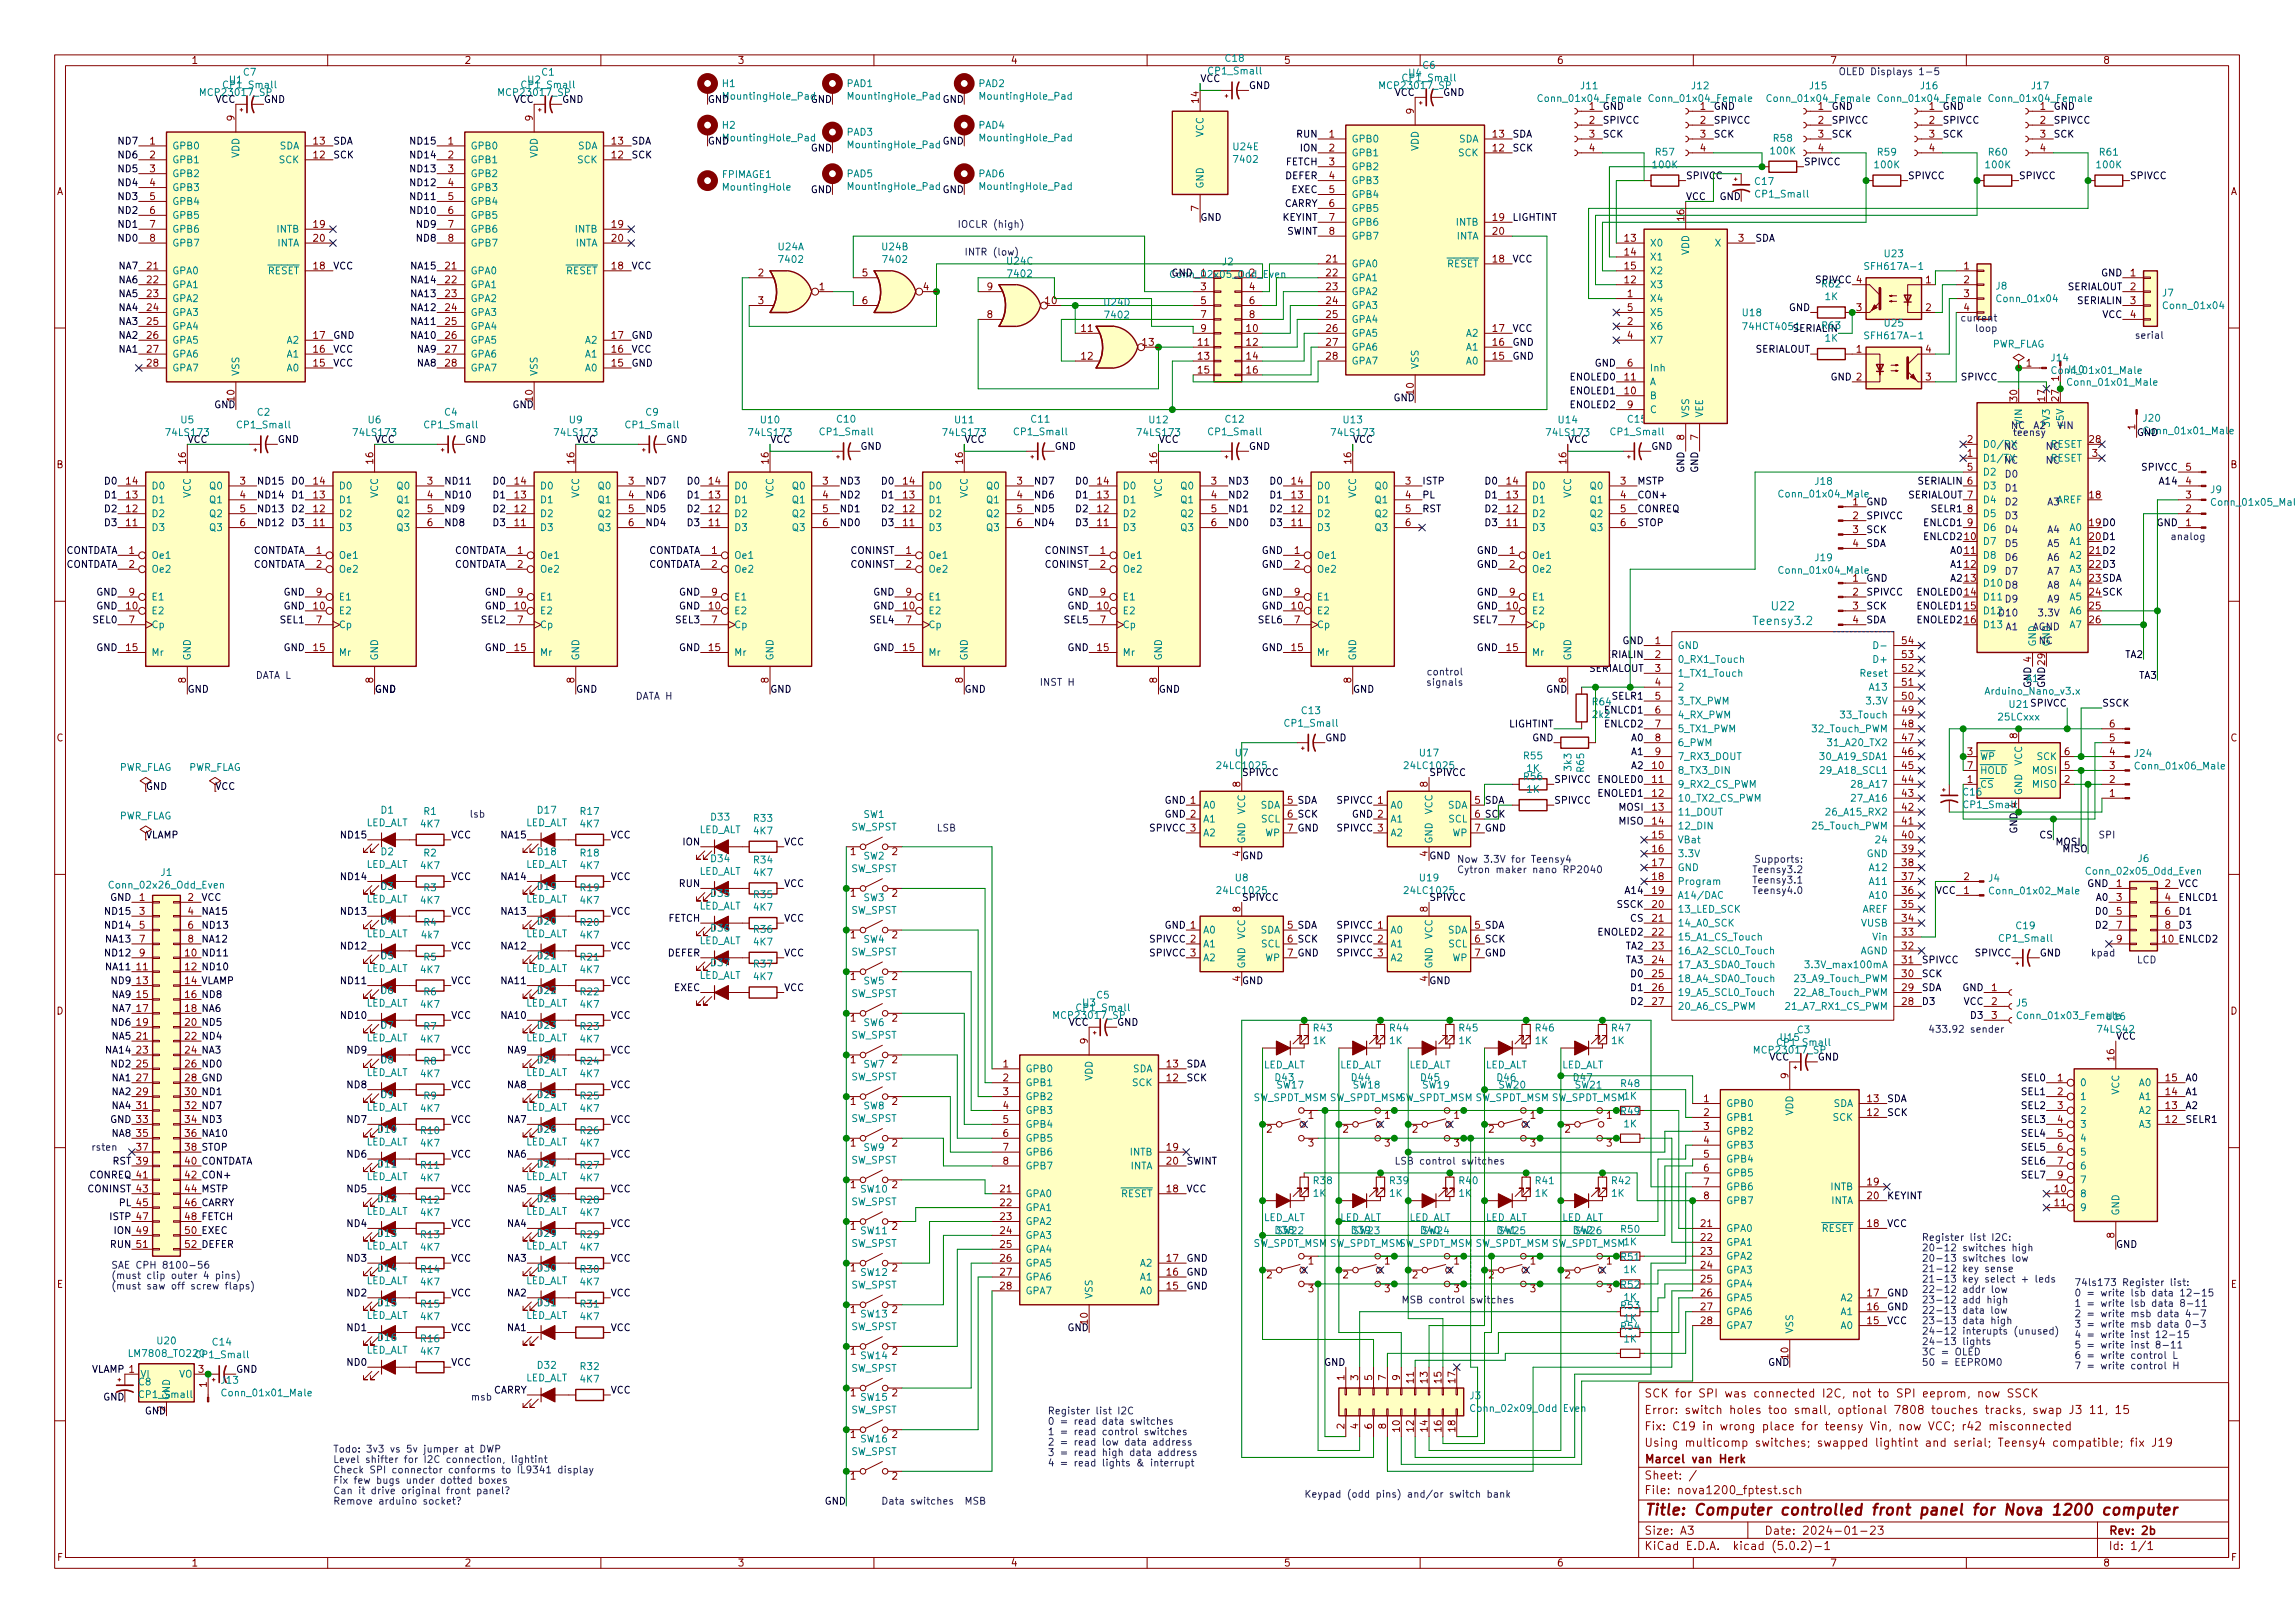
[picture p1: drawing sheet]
<svg xmlns="http://www.w3.org/2000/svg" width="420mm" height="297mm" viewBox="0 0 420 297" stroke-linecap="round" stroke-linejoin="round" font-family="sans-serif">
<defs><g id="words">
<text font-size="2.8" fill="#840000" x="301" y="277.3">Title: Computer controlled front panel for Nova 1200 computer</text>
<g font-size="2.1" fill="#008484">
<text x="324.5" y="111.7">U22</text>
<text x="321.3" y="114.4">Teensy3.2</text>
</g>
<g font-size="2.1" fill="#840000">
<text x="301" y="255.8">SCK for SPI was connected I2C, not to SPI eeprom, now SSCK</text>
<text x="301" y="261.8">Fix: C19 in wrong place for teensy Vin, now VCC; r42 misconnected</text>
<text x="301" y="258.8">Error: switch holes too small, optional 7808 touches tracks, swap J3 11, 15</text>
<text x="301" y="267.8">Marcel van Herk</text>
<text x="301" y="264.8">Using multicomp switches; swapped lightint and serial; Teensy4 compatible; fix J19</text>
<text x="301" y="273.5">File: nova1200_fptest.sch</text>
<text x="301" y="270.8">Sheet: /</text>
<text x="301" y="280.9">Size: A3</text>
<text x="323" y="280.9">Date: 2024-01-23</text>
<text x="386" y="280.9">Rev: 2b</text>
<text x="301" y="283.7">KiCad E.D.A. kicad (5.0.2)-1</text>
<text x="386" y="283.7">Id: 1/1</text>
</g>
<g font-size="1.8" fill="#840000">
<text x="35" y="11.7">1</text>
<text x="85" y="11.7">2</text>
<text x="135" y="11.7">3</text>
<text x="185" y="11.7">4</text>
<text x="235" y="11.7">5</text>
<text x="285" y="11.7">6</text>
<text x="335" y="11.7">7</text>
<text x="385" y="11.7">8</text>
<text x="42.9" y="22.1" transform="rotate(-90 42.9 22.1)">9</text>
<text x="97.5" y="22.1" transform="rotate(-90 97.5 22.1)">9</text>
<text x="219.5" y="18.8" transform="rotate(-90 219.5 18.8)">14</text>
<text x="258.8" y="20.8" transform="rotate(-90 258.8 20.8)">9</text>
<text x="291" y="20.1">1</text>
<text x="291" y="22.6">2</text>
<text x="311.3" y="20.1">1</text>
<text x="311.3" y="22.6">2</text>
<text x="332.9" y="20.1">1</text>
<text x="332.9" y="22.6">2</text>
<text x="353.2" y="20.1">1</text>
<text x="353.2" y="22.6">2</text>
<text x="373.5" y="20.1">1</text>
<text x="373.5" y="22.6">2</text>
<text x="27.5" y="26.5">1</text>
<text x="27.5" y="29">2</text>
<text x="57.5" y="29">12</text>
<text x="57.5" y="26.5">13</text>
<text x="82.1" y="26.5">1</text>
<text x="82.1" y="29">2</text>
<text x="112.1" y="29">12</text>
<text x="112.1" y="26.5">13</text>
<text x="243.4" y="25.2">1</text>
<text x="243.4" y="27.7">2</text>
<text x="273.4" y="27.7">12</text>
<text x="273.4" y="25.2">13</text>
<text x="291" y="25.2">3</text>
<text x="291" y="27.7">4</text>
<text x="311.3" y="25.2">3</text>
<text x="311.3" y="27.7">4</text>
<text x="332.9" y="25.2">3</text>
<text x="332.9" y="27.7">4</text>
<text x="353.2" y="25.2">3</text>
<text x="353.2" y="27.7">4</text>
<text x="373.5" y="25.2">3</text>
<text x="373.5" y="27.7">4</text>
<text x="10.4" y="35.7">A</text>
<text x="27.5" y="31.5">3</text>
<text x="27.5" y="34.1">4</text>
<text x="82.1" y="31.5">3</text>
<text x="82.1" y="34.1">4</text>
<text x="243.4" y="30.3">3</text>
<text x="243.4" y="32.8">4</text>
<text x="243.4" y="35.3">5</text>
<text x="408.4" y="35.7">A</text>
<text x="27.5" y="36.6">5</text>
<text x="27.5" y="39.2">6</text>
<text x="27.5" y="41.7">7</text>
<text x="57.5" y="41.7">19</text>
<text x="82.1" y="36.6">5</text>
<text x="82.1" y="39.2">6</text>
<text x="82.1" y="41.7">7</text>
<text x="112.1" y="41.7">19</text>
<text x="219.5" y="38.6" transform="rotate(-90 219.5 38.6)">7</text>
<text x="243.4" y="37.9">6</text>
<text x="243.4" y="40.4">7</text>
<text x="273.4" y="40.4">19</text>
<text x="308.4" y="40.4" transform="rotate(-90 308.4 40.4)">16</text>
<text x="27.5" y="44.2">8</text>
<text x="57.5" y="44.2">20</text>
<text x="82.1" y="44.2">8</text>
<text x="112.1" y="44.2">20</text>
<text x="243.4" y="43">8</text>
<text x="273.4" y="43">20</text>
<text x="297.5" y="44.2">13</text>
<text x="297.5" y="46.8">14</text>
<text x="318.3" y="44.2">3</text>
<text x="27" y="49.3">21</text>
<text x="27" y="51.9">22</text>
<text x="57.5" y="49.3">18</text>
<text x="81.6" y="49.3">21</text>
<text x="81.6" y="51.9">22</text>
<text x="112.1" y="49.3">18</text>
<text x="138.8" y="50.6">2</text>
<text x="150" y="53.1">1</text>
<text x="157.9" y="50.6">5</text>
<text x="169.1" y="53.1">4</text>
<text x="180.7" y="53.1">9</text>
<text x="219.9" y="53.1">3</text>
<text x="228.8" y="53.1">4</text>
<text x="242.9" y="48">21</text>
<text x="242.9" y="50.6">22</text>
<text x="242.9" y="53.1">23</text>
<text x="273.4" y="48">18</text>
<text x="297.5" y="51.9">12</text>
<text x="297.5" y="49.3">15</text>
<text x="352.6" y="51.9">1</text>
<text x="359.6" y="49.3">1</text>
<text x="359.6" y="51.9">2</text>
<text x="390" y="50.6">1</text>
<text x="390" y="53.1">2</text>
<text x="27" y="54.4">23</text>
<text x="27" y="56.9">24</text>
<text x="27" y="59.5">25</text>
<text x="81.6" y="54.4">23</text>
<text x="81.6" y="56.9">24</text>
<text x="81.6" y="59.5">25</text>
<text x="138.8" y="55.7">3</text>
<text x="157.9" y="55.7">6</text>
<text x="180.7" y="58.2">8</text>
<text x="191.4" y="55.7">10</text>
<text x="219.9" y="55.7">5</text>
<text x="219.9" y="58.2">7</text>
<text x="228.8" y="55.7">6</text>
<text x="228.8" y="58.2">8</text>
<text x="242.9" y="55.7">24</text>
<text x="242.9" y="58.2">25</text>
<text x="298" y="54.4">1</text>
<text x="298" y="59.5">2</text>
<text x="298" y="56.9">5</text>
<text x="339.9" y="56.9">3</text>
<text x="352.6" y="56.9">2</text>
<text x="359.6" y="54.4">3</text>
<text x="359.6" y="56.9">4</text>
<text x="390" y="55.7">3</text>
<text x="390" y="58.2">4</text>
<text x="27" y="62">26</text>
<text x="27" y="64.6">27</text>
<text x="57.5" y="64.6">16</text>
<text x="57.5" y="62">17</text>
<text x="81.6" y="62">26</text>
<text x="81.6" y="64.6">27</text>
<text x="112.1" y="64.6">16</text>
<text x="112.1" y="62">17</text>
<text x="198" y="60.7">11</text>
<text x="198" y="65.8">12</text>
<text x="209.2" y="63.3">13</text>
<text x="219.4" y="63.3">11</text>
<text x="219.4" y="65.8">13</text>
<text x="219.9" y="60.7">9</text>
<text x="228.3" y="60.7">10</text>
<text x="228.3" y="63.3">12</text>
<text x="228.3" y="65.8">14</text>
<text x="242.9" y="60.7">26</text>
<text x="242.9" y="63.3">27</text>
<text x="242.9" y="65.8">28</text>
<text x="273.4" y="65.8">15</text>
<text x="273.4" y="63.3">16</text>
<text x="273.4" y="60.7">17</text>
<text x="298" y="62">4</text>
<text x="339.9" y="64.6">1</text>
<text x="352.6" y="64.6">4</text>
<text x="27" y="67.1">28</text>
<text x="57.5" y="67.1">15</text>
<text x="81.6" y="67.1">28</text>
<text x="112.1" y="67.1">15</text>
<text x="219.4" y="68.4">15</text>
<text x="228.3" y="68.4">16</text>
<text x="297.5" y="69.6">11</text>
<text x="298" y="67.1">6</text>
<text x="352.6" y="69.6">3</text>
<text x="371" y="67.1">1</text>
<text x="376.9" y="69.7" transform="rotate(-90 376.9 69.7)">1</text>
<text x="42.9" y="73.4" transform="rotate(-90 42.9 73.4)">10</text>
<text x="97.5" y="73.4" transform="rotate(-90 97.5 73.4)">10</text>
<text x="258.8" y="72.1" transform="rotate(-90 258.8 72.1)">10</text>
<text x="297.5" y="72.2">10</text>
<text x="298" y="74.7">9</text>
<text x="369.3" y="73.4" transform="rotate(-90 369.3 73.4)">30</text>
<text x="374.4" y="73.4" transform="rotate(-90 374.4 73.4)">17</text>
<text x="376.9" y="73.4" transform="rotate(-90 376.9 73.4)">27</text>
<text x="308.4" y="80.5" transform="rotate(-90 308.4 80.5)">8</text>
<text x="310.9" y="80.5" transform="rotate(-90 310.9 80.5)">7</text>
<text x="360.2" y="83.6">1</text>
<text x="360.2" y="81.1">2</text>
<text x="382.6" y="81.1">28</text>
<text x="383.1" y="83.6">3</text>
<text x="390.9" y="78.6" transform="rotate(-90 390.9 78.6)">1</text>
<text x="10.4" y="85.7">B</text>
<text x="23.2" y="88.7">14</text>
<text x="34" y="84.8" transform="rotate(-90 34 84.8)">16</text>
<text x="44" y="88.7">3</text>
<text x="57.5" y="88.7">14</text>
<text x="68.3" y="84.8" transform="rotate(-90 68.3 84.8)">16</text>
<text x="78.3" y="88.7">3</text>
<text x="94.3" y="88.7">14</text>
<text x="105.2" y="84.8" transform="rotate(-90 105.2 84.8)">16</text>
<text x="115.1" y="88.7">3</text>
<text x="129.8" y="88.7">14</text>
<text x="140.7" y="84.8" transform="rotate(-90 140.7 84.8)">16</text>
<text x="150.6" y="88.7">3</text>
<text x="165.4" y="88.7">14</text>
<text x="176.3" y="84.8" transform="rotate(-90 176.3 84.8)">16</text>
<text x="186.2" y="88.7">3</text>
<text x="201" y="88.7">14</text>
<text x="211.8" y="84.8" transform="rotate(-90 211.8 84.8)">16</text>
<text x="221.8" y="88.7">3</text>
<text x="236.5" y="88.7">14</text>
<text x="247.4" y="84.8" transform="rotate(-90 247.4 84.8)">16</text>
<text x="257.3" y="88.7">3</text>
<text x="275.9" y="88.7">14</text>
<text x="286.8" y="84.8" transform="rotate(-90 286.8 84.8)">16</text>
<text x="296.7" y="88.7">3</text>
<text x="351.2" y="88.7">SERIALIN 6</text>
<text x="360.2" y="86.1">5</text>
<text x="400.2" y="88.7">4</text>
<text x="400.2" y="86.1">5</text>
<text x="408.4" y="85.7">B</text>
<text x="23.2" y="93.8">12</text>
<text x="23.2" y="91.2">13</text>
<text x="44" y="91.2">4</text>
<text x="44" y="93.8">5</text>
<text x="57.5" y="93.8">12</text>
<text x="57.5" y="91.2">13</text>
<text x="78.3" y="91.2">4</text>
<text x="78.3" y="93.8">5</text>
<text x="94.3" y="93.8">12</text>
<text x="94.3" y="91.2">13</text>
<text x="115.1" y="91.2">4</text>
<text x="115.1" y="93.8">5</text>
<text x="129.8" y="93.8">12</text>
<text x="129.8" y="91.2">13</text>
<text x="150.6" y="91.2">4</text>
<text x="150.6" y="93.8">5</text>
<text x="165.4" y="93.8">12</text>
<text x="165.4" y="91.2">13</text>
<text x="186.2" y="91.2">4</text>
<text x="186.2" y="93.8">5</text>
<text x="201" y="93.8">12</text>
<text x="201" y="91.2">13</text>
<text x="221.8" y="91.2">4</text>
<text x="221.8" y="93.8">5</text>
<text x="236.5" y="93.8">12</text>
<text x="236.5" y="91.2">13</text>
<text x="257.3" y="91.2">4</text>
<text x="257.3" y="93.8">5</text>
<text x="275.9" y="93.8">12</text>
<text x="275.9" y="91.2">13</text>
<text x="296.7" y="91.2">4</text>
<text x="296.7" y="93.8">5</text>
<text x="339.2" y="92.5">1</text>
<text x="339.2" y="95">2</text>
<text x="349.2" y="91.2">SERIALOUT 7</text>
<text x="360.2" y="93.8">8</text>
<text x="382.6" y="91.2">18</text>
<text x="400.2" y="93.8">2</text>
<text x="400.2" y="91.2">3</text>
<text x="23.2" y="96.3">11</text>
<text x="23.6" y="101.4">1</text>
<text x="44" y="96.3">6</text>
<text x="57.5" y="96.3">11</text>
<text x="57.9" y="101.4">1</text>
<text x="78.3" y="96.3">6</text>
<text x="94.3" y="96.3">11</text>
<text x="94.8" y="101.4">1</text>
<text x="115.1" y="96.3">6</text>
<text x="129.8" y="96.3">11</text>
<text x="130.3" y="101.4">1</text>
<text x="150.6" y="96.3">6</text>
<text x="165.4" y="96.3">11</text>
<text x="165.9" y="101.4">1</text>
<text x="186.2" y="96.3">6</text>
<text x="201" y="96.3">11</text>
<text x="201.4" y="101.4">1</text>
<text x="221.8" y="96.3">6</text>
<text x="236.5" y="96.3">11</text>
<text x="237" y="101.4">1</text>
<text x="257.3" y="96.3">6</text>
<text x="275.9" y="96.3">11</text>
<text x="276.4" y="101.4">1</text>
<text x="296.7" y="96.3">6</text>
<text x="339.2" y="97.6">3</text>
<text x="339.2" y="100.1">4</text>
<text x="359.7" y="98.8">10</text>
<text x="359.7" y="101.4">11</text>
<text x="360.2" y="96.3">9</text>
<text x="382.6" y="96.3">19D0</text>
<text x="382.6" y="98.8">20D1</text>
<text x="382.6" y="101.4">21D2</text>
<text x="400.2" y="96.3">1</text>
<text x="23.6" y="103.9">2</text>
<text x="57.9" y="103.9">2</text>
<text x="94.8" y="103.9">2</text>
<text x="130.3" y="103.9">2</text>
<text x="165.9" y="103.9">2</text>
<text x="201.4" y="103.9">2</text>
<text x="237" y="103.9">2</text>
<text x="276.4" y="103.9">2</text>
<text x="339.2" y="106.5">1</text>
<text x="359.7" y="103.9">12</text>
<text x="359.7" y="106.5">13</text>
<text x="382.6" y="103.9">22D3</text>
<text x="382.6" y="106.5">23SDA</text>
<text x="23.2" y="111.5">10</text>
<text x="23.6" y="109">9</text>
<text x="57.5" y="111.5">10</text>
<text x="57.9" y="109">9</text>
<text x="94.3" y="111.5">10</text>
<text x="94.8" y="109">9</text>
<text x="129.8" y="111.5">10</text>
<text x="130.3" y="109">9</text>
<text x="165.4" y="111.5">10</text>
<text x="165.9" y="109">9</text>
<text x="201" y="111.5">10</text>
<text x="201.4" y="109">9</text>
<text x="236.5" y="111.5">10</text>
<text x="237" y="109">9</text>
<text x="275.9" y="111.5">10</text>
<text x="276.4" y="109">9</text>
<text x="339.2" y="109">2</text>
<text x="339.2" y="111.5">3</text>
<text x="359.7" y="109">14</text>
<text x="359.7" y="111.5">15</text>
<text x="382.6" y="109">24SCK</text>
<text x="382.6" y="111.5">25</text>
<text x="23.2" y="119.2">15</text>
<text x="23.6" y="114.1">7</text>
<text x="57.5" y="119.2">15</text>
<text x="57.9" y="114.1">7</text>
<text x="94.3" y="119.2">15</text>
<text x="94.8" y="114.1">7</text>
<text x="129.8" y="119.2">15</text>
<text x="130.3" y="114.1">7</text>
<text x="165.4" y="119.2">15</text>
<text x="165.9" y="114.1">7</text>
<text x="201" y="119.2">15</text>
<text x="201.4" y="114.1">7</text>
<text x="236.5" y="119.2">15</text>
<text x="237" y="114.1">7</text>
<text x="275.9" y="119.2">15</text>
<text x="276.4" y="114.1">7</text>
<text x="303" y="117.9">1</text>
<text x="339.2" y="114.1">4</text>
<text x="348.3" y="117.9">54</text>
<text x="359.7" y="114.1">16</text>
<text x="382.6" y="114.1">26</text>
<text x="34" y="125" transform="rotate(-90 34 125)">8</text>
<text x="68.3" y="125" transform="rotate(-90 68.3 125)">8</text>
<text x="105.2" y="125" transform="rotate(-90 105.2 125)">8</text>
<text x="140.7" y="125" transform="rotate(-90 140.7 125)">8</text>
<text x="176.3" y="125" transform="rotate(-90 176.3 125)">8</text>
<text x="211.8" y="125" transform="rotate(-90 211.8 125)">8</text>
<text x="247.4" y="125" transform="rotate(-90 247.4 125)">8</text>
<text x="286.8" y="125" transform="rotate(-90 286.8 125)">8</text>
<text x="303" y="120.4">2</text>
<text x="303" y="123">3</text>
<text x="303" y="125.5">4</text>
<text x="348.3" y="125.5">51</text>
<text x="348.3" y="123">52</text>
<text x="348.3" y="120.4">53</text>
<text x="371.9" y="125.9" transform="rotate(-90 371.9 125.9)">GND 4</text>
<text x="374.4" y="125.9" transform="rotate(-90 374.4 125.9)">GND 29</text>
<text x="303" y="128.1">5</text>
<text x="303" y="130.6">6</text>
<text x="348.3" y="130.6">49</text>
<text x="348.3" y="128.1">50</text>
<text x="10.4" y="135.7">C</text>
<text x="303" y="133.1">7</text>
<text x="303" y="135.7">8</text>
<text x="348.3" y="135.7">47</text>
<text x="348.3" y="133.1">48</text>
<text x="369.3" y="135.1" transform="rotate(-90 369.3 135.1)">8</text>
<text x="386.2" y="135.7">5</text>
<text x="386.2" y="133.1">6</text>
<text x="408.4" y="135.7">C</text>
<text x="302.6" y="140.8">10</text>
<text x="302.6" y="143.3">11</text>
<text x="303" y="138.2">9</text>
<text x="348.3" y="143.3">44</text>
<text x="348.3" y="140.8">45</text>
<text x="348.3" y="138.2">46</text>
<text x="360.2" y="143.3">1</text>
<text x="360.2" y="138.2">3</text>
<text x="360.2" y="140.8">7</text>
<text x="378" y="143.3">2</text>
<text x="378" y="140.8">5</text>
<text x="378" y="138.2">6</text>
<text x="386.2" y="143.3">2</text>
<text x="386.2" y="140.8">3</text>
<text x="386.2" y="138.2">4</text>
<text x="227.1" y="144" transform="rotate(-90 227.1 144)">8</text>
<text x="261.4" y="144" transform="rotate(-90 261.4 144)">8</text>
<text x="302.6" y="145.8">12</text>
<text x="302.6" y="148.4">13</text>
<text x="348.3" y="148.4">42</text>
<text x="348.3" y="145.8">43</text>
<text x="386.2" y="145.8">1</text>
<text x="302.6" y="150.9">14</text>
<text x="302.6" y="153.5">15</text>
<text x="302.6" y="156">16</text>
<text x="348.3" y="156">39</text>
<text x="348.3" y="153.5">40</text>
<text x="348.3" y="150.9">41</text>
<text x="155.7" y="156.5">1</text>
<text x="163.3" y="156.5">2</text>
<text x="227.1" y="156.7" transform="rotate(-90 227.1 156.7)">4</text>
<text x="261.4" y="156.7" transform="rotate(-90 261.4 156.7)">4</text>
<text x="302.6" y="158.5">17</text>
<text x="302.6" y="161.1">18</text>
<text x="348.3" y="161.1">37</text>
<text x="348.3" y="158.5">38</text>
<text x="359.6" y="161.1">2</text>
<text x="25.6" y="164.9">1</text>
<text x="25.6" y="167.4">3</text>
<text x="34.4" y="164.9">2</text>
<text x="34.4" y="167.4">4</text>
<text x="155.7" y="164.1">1</text>
<text x="163.3" y="164.1">2</text>
<text x="227.1" y="166.9" transform="rotate(-90 227.1 166.9)">8</text>
<text x="261.4" y="166.9" transform="rotate(-90 261.4 166.9)">8</text>
<text x="302.6" y="163.6">19</text>
<text x="302.6" y="166.2">20</text>
<text x="348.3" y="166.2">35</text>
<text x="348.3" y="163.6">36</text>
<text x="359.6" y="163.6">1</text>
<text x="387.5" y="162.3">1</text>
<text x="387.5" y="164.9">3</text>
<text x="387.5" y="167.4">5</text>
<text x="396.4" y="162.3">2</text>
<text x="396.4" y="164.9">4</text>
<text x="396.4" y="167.4">6</text>
<text x="25.6" y="170">5</text>
<text x="25.6" y="172.5">7</text>
<text x="34.4" y="170">6</text>
<text x="34.4" y="172.5">8</text>
<text x="155.7" y="171.7">1</text>
<text x="163.3" y="171.7">2</text>
<text x="302.6" y="168.7">21</text>
<text x="302.6" y="171.2">22</text>
<text x="302.6" y="173.8">23</text>
<text x="348.3" y="173.8">32</text>
<text x="348.3" y="171.2">33</text>
<text x="348.3" y="168.7">34</text>
<text x="387.5" y="170">7</text>
<text x="387.5" y="172.5">9</text>
<text x="395.9" y="172.5">10 ENLCD2</text>
<text x="396.4" y="170">8</text>
<text x="25.1" y="177.6">11</text>
<text x="25.6" y="175">9</text>
<text x="155.7" y="179.4">1</text>
<text x="163.3" y="179.4">2</text>
<text x="227.1" y="179.6" transform="rotate(-90 227.1 179.6)">4</text>
<text x="261.4" y="179.6" transform="rotate(-90 261.4 179.6)">4</text>
<text x="302.6" y="176.3">24</text>
<text x="302.6" y="178.9">25</text>
<text x="348.3" y="178.9">30</text>
<text x="348.3" y="176.3">31</text>
<text x="10.4" y="185.7">D</text>
<text x="25.1" y="180.1">13</text>
<text x="25.1" y="182.7">15</text>
<text x="25.1" y="185.2">17</text>
<text x="302.6" y="181.4">26</text>
<text x="302.6" y="183.9">27</text>
<text x="348.3" y="183.9">28</text>
<text x="348.3" y="181.4">29</text>
<text x="364.6" y="181.4">1</text>
<text x="364.6" y="183.9">2</text>
<text x="408.4" y="185.7">D</text>
<text x="25.1" y="187.7">19</text>
<text x="25.1" y="190.3">21</text>
<text x="155.7" y="187">1</text>
<text x="163.3" y="187">2</text>
<text x="199.1" y="191" transform="rotate(-90 199.1 191)">9</text>
<text x="364.6" y="186.5">3</text>
<text x="25.1" y="192.8">23</text>
<text x="25.1" y="195.4">25</text>
<text x="25.1" y="197.9">27</text>
<text x="155.7" y="194.6">1</text>
<text x="163.3" y="194.6">2</text>
<text x="183.7" y="195.4">1</text>
<text x="183.7" y="197.9">2</text>
<text x="213.7" y="197.9">12</text>
<text x="213.7" y="195.4">13</text>
<text x="327.4" y="197.4" transform="rotate(-90 327.4 197.4)">9</text>
<text x="376.7" y="197.9">1</text>
<text x="387.1" y="194" transform="rotate(-90 387.1 194)">16</text>
<text x="396.5" y="197.9">15</text>
<text x="25.1" y="200.4">29</text>
<text x="25.1" y="203">31</text>
<text x="155.7" y="202.2">1</text>
<text x="163.3" y="202.2">2</text>
<text x="183.7" y="200.4">3</text>
<text x="183.7" y="203">4</text>
<text x="311.9" y="201.7">1</text>
<text x="341.9" y="201.7">13</text>
<text x="376.7" y="200.4">2</text>
<text x="376.7" y="203">3</text>
<text x="396.5" y="203">13</text>
<text x="396.5" y="200.4">14</text>
<text x="25.1" y="208.1">35</text>
<text x="155.7" y="209.8">1</text>
<text x="163.3" y="209.8">2</text>
<text x="183.7" y="205.5">5</text>
<text x="183.7" y="208.1">6</text>
<text x="231.9" y="207.3">2</text>
<text x="239.5" y="204.8">1</text>
<text x="239.5" y="209.8">3</text>
<text x="245.9" y="207.3">2</text>
<text x="253.5" y="204.8">1</text>
<text x="253.5" y="209.8">3</text>
<text x="258.6" y="207.3">2</text>
<text x="266.2" y="204.8">1</text>
<text x="266.2" y="209.8">3</text>
<text x="272.6" y="207.3">2</text>
<text x="280.2" y="204.8">1</text>
<text x="280.2" y="209.8">3</text>
<text x="286.5" y="207.3">2</text>
<text x="294.2" y="204.8">1</text>
<text x="294.2" y="209.8">3</text>
<text x="311.9" y="204.3">2</text>
<text x="311.9" y="206.8">3</text>
<text x="311.9" y="209.3">4</text>
<text x="341.9" y="204.3">12</text>
<text x="376.7" y="205.5">4</text>
<text x="376.7" y="208.1">5</text>
<text x="396.5" y="205.5">12</text>
<text x="25.1" y="210.6">37</text>
<text x="183.7" y="210.6">7</text>
<text x="183.7" y="213.1">8</text>
<text x="213.7" y="210.6">19</text>
<text x="213.7" y="213.1">20</text>
<text x="311.9" y="211.9">5</text>
<text x="311.9" y="214.4">6</text>
<text x="376.7" y="210.6">6</text>
<text x="376.7" y="213.1">7</text>
<text x="376.7" y="215.7">9</text>
<text x="155.7" y="217.5">1</text>
<text x="163.3" y="217.5">2</text>
<text x="183.2" y="218.2">21</text>
<text x="183.2" y="220.8">22</text>
<text x="213.7" y="218.2">18</text>
<text x="311.9" y="217">7</text>
<text x="311.9" y="219.5">8</text>
<text x="341.9" y="217">19</text>
<text x="341.9" y="219.5">20</text>
<text x="376.2" y="218.2">10</text>
<text x="376.2" y="220.8">11</text>
<text x="155.7" y="225.1">1</text>
<text x="163.3" y="225.1">2</text>
<text x="183.2" y="223.3">23</text>
<text x="183.2" y="225.8">24</text>
<text x="311.5" y="224.6">21</text>
<text x="311.5" y="227.1">22</text>
<text x="341.9" y="224.6">18</text>
<text x="387.1" y="226.6" transform="rotate(-90 387.1 226.6)">8</text>
<text x="155.7" y="232.7">1</text>
<text x="163.3" y="232.7">2</text>
<text x="183.2" y="228.4">25</text>
<text x="183.2" y="230.9">26</text>
<text x="183.2" y="233.5">27</text>
<text x="213.7" y="233.5">16</text>
<text x="213.7" y="230.9">17</text>
<text x="231.9" y="234">2</text>
<text x="239.5" y="231.4">1</text>
<text x="245.9" y="234">2</text>
<text x="253.5" y="231.4">1</text>
<text x="258.6" y="234">2</text>
<text x="266.2" y="231.4">1</text>
<text x="272.6" y="234">2</text>
<text x="280.2" y="231.4">1</text>
<text x="286.5" y="234">2</text>
<text x="294.2" y="231.4">1</text>
<text x="311.5" y="229.7">23</text>
<text x="311.5" y="232.2">24</text>
<text x="10.4" y="235.7">E</text>
<text x="183.2" y="236">28</text>
<text x="213.7" y="236">15</text>
<text x="239.5" y="236.5">3</text>
<text x="253.5" y="236.5">3</text>
<text x="266.2" y="236.5">3</text>
<text x="280.2" y="236.5">3</text>
<text x="294.2" y="236.5">3</text>
<text x="311.5" y="234.7">25</text>
<text x="311.5" y="237.3">26</text>
<text x="311.5" y="239.8">27</text>
<text x="341.9" y="239.8">16</text>
<text x="341.9" y="237.3">17</text>
<text x="408.4" y="235.7">E</text>
<text x="155.7" y="240.3">1</text>
<text x="163.3" y="240.3">2</text>
<text x="199.1" y="242.3" transform="rotate(-90 199.1 242.3)">10</text>
<text x="311.5" y="242.4">28</text>
<text x="341.9" y="242.4">15</text>
<text x="36.3" y="251.2">3</text>
<text x="155.7" y="247.9">1</text>
<text x="163.3" y="247.9">2</text>
<text x="327.4" y="248.7" transform="rotate(-90 327.4 248.7)">10</text>
<text x="37.8" y="253.9" transform="rotate(-90 37.8 253.9)">1</text>
<text x="155.7" y="255.6">1</text>
<text x="163.3" y="255.6">2</text>
<text x="246.1" y="252.6" transform="rotate(-90 246.1 252.6)">1</text>
<text x="248.7" y="252.6" transform="rotate(-90 248.7 252.6)">3</text>
<text x="251.2" y="252.6" transform="rotate(-90 251.2 252.6)">5</text>
<text x="253.7" y="252.6" transform="rotate(-90 253.7 252.6)">7</text>
<text x="256.3" y="252.6" transform="rotate(-90 256.3 252.6)">9</text>
<text x="258.8" y="253.1" transform="rotate(-90 258.8 253.1)">11</text>
<text x="261.4" y="253.1" transform="rotate(-90 261.4 253.1)">13</text>
<text x="263.9" y="253.1" transform="rotate(-90 263.9 253.1)">15</text>
<text x="266.4" y="253.1" transform="rotate(-90 266.4 253.1)">17</text>
<text x="155.7" y="263.2">1</text>
<text x="163.3" y="263.2">2</text>
<text x="246.1" y="261.5" transform="rotate(-90 246.1 261.5)">2</text>
<text x="248.7" y="261.5" transform="rotate(-90 248.7 261.5)">4</text>
<text x="251.2" y="261.5" transform="rotate(-90 251.2 261.5)">6</text>
<text x="253.7" y="261.5" transform="rotate(-90 253.7 261.5)">8</text>
<text x="256.3" y="262" transform="rotate(-90 256.3 262)">10</text>
<text x="258.8" y="262" transform="rotate(-90 258.8 262)">12</text>
<text x="261.4" y="262" transform="rotate(-90 261.4 262)">14</text>
<text x="263.9" y="262" transform="rotate(-90 263.9 262)">16</text>
<text x="266.4" y="262" transform="rotate(-90 266.4 262)">18</text>
<text x="155.7" y="270.8">1</text>
<text x="163.3" y="270.8">2</text>
<text x="10.5" y="285.7">F</text>
<text x="35" y="286.7">1</text>
<text x="85" y="286.7">2</text>
<text x="135" y="286.7">3</text>
<text x="185" y="286.7">4</text>
<text x="235" y="286.7">5</text>
<text x="285" y="286.7">6</text>
<text x="335" y="286.7">7</text>
<text x="385" y="286.7">8</text>
<text x="408.5" y="285.7">F</text>
</g>
<g font-size="1.8" fill="#008484">
<text x="224.4" y="11.3">C18</text>
<text x="37.1" y="17.6">MCP23017_SP</text>
<text x="41.1" y="16.2">CP1_Small</text>
<text x="42.1" y="15.3">U1</text>
<text x="44.6" y="13.9">C7</text>
<text x="91.7" y="17.6">MCP23017_SP</text>
<text x="95.8" y="16.2">CP1_Small</text>
<text x="96.7" y="15.3">U2</text>
<text x="99.2" y="13.9">C1</text>
<text x="132.3" y="15.9">H1</text>
<text x="155.1" y="15.9">PAD1</text>
<text x="179.2" y="15.9">PAD2</text>
<text x="221.5" y="13.6">CP1_Small</text>
<text x="253" y="16.3">MCP23017_SP</text>
<text x="257" y="14.9">CP1_Small</text>
<text x="258" y="14">U4</text>
<text x="260.5" y="12.6">C6</text>
<text x="289.5" y="16.3">J11</text>
<text x="309.8" y="16.3">J12</text>
<text x="331.4" y="16.3">J15</text>
<text x="351.7" y="16.3">J16</text>
<text x="372" y="16.3">J17</text>
<text x="132.3" y="23.6">H2</text>
<text x="132.8" y="18.2">MountingHole_Pad</text>
<text x="148.5" y="18.8">GND</text>
<text x="155.7" y="18.2">MountingHole_Pad</text>
<text x="179.2" y="23.6">PAD4</text>
<text x="179.8" y="18.2">MountingHole_Pad</text>
<text x="282.2" y="18.7">Conn_01x04_Female</text>
<text x="302.6" y="18.7">Conn_01x04_Female</text>
<text x="324.2" y="18.7">Conn_01x04_Female</text>
<text x="344.5" y="18.7">Conn_01x04_Female</text>
<text x="364.8" y="18.7">Conn_01x04_Female</text>
<text x="31.5" y="27.3">GPB0</text>
<text x="31.5" y="29.9">GPB1</text>
<text x="43.8" y="28.9" transform="rotate(-90 43.8 28.9)">VDD</text>
<text x="51.1" y="29.9">SCK</text>
<text x="51.1" y="27.3">SDA</text>
<text x="86.1" y="27.3">GPB0</text>
<text x="86.1" y="29.9">GPB1</text>
<text x="98.4" y="28.9" transform="rotate(-90 98.4 28.9)">VDD</text>
<text x="105.7" y="29.9">SCK</text>
<text x="105.7" y="27.3">SDA</text>
<text x="132.8" y="25.9">MountingHole_Pad</text>
<text x="155.1" y="24.8">PAD3</text>
<text x="155.7" y="27.1">MountingHole_Pad</text>
<text x="179.8" y="25.9">MountingHole_Pad</text>
<text x="220.3" y="25.1" transform="rotate(-90 220.3 25.1)">VCC</text>
<text x="225.9" y="27.5">U24E</text>
<text x="226.1" y="29.8">7402</text>
<text x="247.4" y="26.1">GPB0</text>
<text x="247.4" y="28.6">GPB1</text>
<text x="259.7" y="27.6" transform="rotate(-90 259.7 27.6)">VDD</text>
<text x="267" y="28.6">SCK</text>
<text x="267" y="26.1">SDA</text>
<text x="303.2" y="28.5">R57</text>
<text x="324.3" y="28.3">100K</text>
<text x="324.8" y="25.9">R58</text>
<text x="343.8" y="28.5">R59</text>
<text x="364.1" y="28.5">R60</text>
<text x="384.5" y="28.5">R61</text>
<text x="31.5" y="32.4">GPB2</text>
<text x="31.5" y="35">GPB3</text>
<text x="86.1" y="32.4">GPB2</text>
<text x="86.1" y="35">GPB3</text>
<text x="132.2" y="32.6">FPIMAGE1</text>
<text x="132.6" y="34.9">MountingHole</text>
<text x="155.1" y="32.4">PAD5</text>
<text x="155.7" y="34.8">MountingHole_Pad</text>
<text x="179.2" y="32.4">PAD6</text>
<text x="179.8" y="34.8">MountingHole_Pad</text>
<text x="220.3" y="34.6" transform="rotate(-90 220.3 34.6)">GND</text>
<text x="247.4" y="31.2">GPB2</text>
<text x="247.4" y="33.7">GPB3</text>
<text x="302.7" y="30.8">100K</text>
<text x="321.4" y="33.8">C17</text>
<text x="343.3" y="30.8">100K</text>
<text x="363.7" y="30.8">100K</text>
<text x="384" y="30.8">100K</text>
<text x="31.5" y="37.5">GPB4</text>
<text x="31.5" y="40">GPB5</text>
<text x="86.1" y="37.5">GPB4</text>
<text x="86.1" y="40">GPB5</text>
<text x="247.4" y="36.2">GPB4</text>
<text x="247.4" y="38.8">GPB5</text>
<text x="247.4" y="41.3">GPB6</text>
<text x="266.6" y="41.3">INTB</text>
<text x="321.6" y="36.2">CP1_Small</text>
<text x="31.5" y="42.6">GPB6</text>
<text x="31.5" y="45.1">GPB7</text>
<text x="50.7" y="42.6">INTB</text>
<text x="50.7" y="45.1">INTA</text>
<text x="86.1" y="42.6">GPB6</text>
<text x="86.1" y="45.1">GPB7</text>
<text x="105.4" y="42.6">INTB</text>
<text x="105.4" y="45.1">INTA</text>
<text x="142.5" y="45.8">U24A</text>
<text x="161.6" y="45.8">U24B</text>
<text x="247.4" y="43.9">GPB7</text>
<text x="266.6" y="43.9">INTA</text>
<text x="302" y="45.1">X0</text>
<text x="302" y="47.7">X1</text>
<text x="309.2" y="46.7" transform="rotate(-90 309.2 46.7)">VDD</text>
<text x="314" y="45.1">X</text>
<text x="345.1" y="47.1">U23</text>
<text x="31.5" y="50.2">GPA0</text>
<text x="31.5" y="52.7">GPA1</text>
<text x="49" y="50.2">RESET</text>
<text x="86.1" y="50.2">GPA0</text>
<text x="86.1" y="52.7">GPA1</text>
<text x="103.6" y="50.2">RESET</text>
<text x="142.8" y="48.1">7402</text>
<text x="161.9" y="48.1">7402</text>
<text x="184.4" y="48.4">U24C</text>
<text x="184.7" y="50.7">7402</text>
<text x="214.7" y="50.9">Conn_02x05_Odd_Even</text>
<text x="219.9" y="50.6">1</text>
<text x="223.8" y="48.6">J2</text>
<text x="228.8" y="50.6">2</text>
<text x="247.4" y="48.9">GPA0</text>
<text x="247.4" y="51.5">GPA1</text>
<text x="264.9" y="48.9">RESET</text>
<text x="302" y="52.7">X3</text>
<text x="302" y="50.2">X2</text>
<text x="333.6" y="52.6">R62</text>
<text x="342" y="49.4">SFH617A-1</text>
<text x="365.5" y="53">J8</text>
<text x="31.5" y="55.3">GPA2</text>
<text x="31.5" y="57.8">GPA3</text>
<text x="86.1" y="55.3">GPA2</text>
<text x="86.1" y="57.8">GPA3</text>
<text x="202.2" y="56">U24D</text>
<text x="202.5" y="58.3">7402</text>
<text x="247.4" y="54">GPA2</text>
<text x="247.4" y="56.6">GPA3</text>
<text x="247.4" y="59.1">GPA4</text>
<text x="302" y="55.3">X4</text>
<text x="302" y="57.8">X5</text>
<text x="319.1" y="57.9">U18</text>
<text x="334.2" y="54.9">1K</text>
<text x="345.1" y="59.8">U25</text>
<text x="365.9" y="55.3">Conn_01x04</text>
<text x="395.9" y="54.3">J7</text>
<text x="396.4" y="56.6">Conn_01x04</text>
<text x="31.5" y="60.4">GPA4</text>
<text x="31.5" y="62.9">GPA5</text>
<text x="31.5" y="65.4">GPA6</text>
<text x="52.6" y="65.4">A1</text>
<text x="52.6" y="62.9">A2</text>
<text x="86.1" y="60.4">GPA4</text>
<text x="86.1" y="62.9">GPA5</text>
<text x="86.1" y="65.4">GPA6</text>
<text x="107.2" y="65.4">A1</text>
<text x="107.2" y="62.9">A2</text>
<text x="247.4" y="61.6">GPA5</text>
<text x="247.4" y="64.2">GPA6</text>
<text x="268.5" y="64.2">A1</text>
<text x="268.5" y="61.6">A2</text>
<text x="302" y="60.4">X6</text>
<text x="302" y="62.9">X7</text>
<text x="333.6" y="60.2">R63</text>
<text x="334.2" y="62.5">1K</text>
<text x="342" y="62.1">SFH617A-1</text>
<text x="364.6" y="63.6">PWR_FLAG</text>
<text x="31.5" y="68">GPA7</text>
<text x="43.8" y="68.9" transform="rotate(-90 43.8 68.9)">VSS</text>
<text x="52.6" y="68">A0</text>
<text x="86.1" y="68">GPA7</text>
<text x="98.4" y="68.9" transform="rotate(-90 98.4 68.9)">VSS</text>
<text x="107.2" y="68">A0</text>
<text x="247.4" y="66.7">GPA7</text>
<text x="259.7" y="67.6" transform="rotate(-90 259.7 67.6)">VSS</text>
<text x="268.5" y="66.7">A0</text>
<text x="302" y="70.5">A</text>
<text x="302" y="68">Inh</text>
<text x="375.6" y="66.1">J14</text>
<text x="376.2" y="68.4">Conn_01x01_Male</text>
<text x="378.5" y="68.3">J10</text>
<text x="379" y="70.6">Conn_01x01_Male</text>
<text x="33.2" y="77.5">U5</text>
<text x="47.1" y="76.1">C2</text>
<text x="67.5" y="77.5">U6</text>
<text x="81.4" y="76.1">C4</text>
<text x="104.3" y="77.5">U9</text>
<text x="118.3" y="76.1">C9</text>
<text x="139.3" y="77.5">U10</text>
<text x="153.3" y="77.4">C10</text>
<text x="174.9" y="77.5">U11</text>
<text x="188.8" y="77.4">C11</text>
<text x="210.5" y="77.5">U12</text>
<text x="224.4" y="77.4">C12</text>
<text x="246" y="77.5">U13</text>
<text x="285.4" y="77.5">U14</text>
<text x="298.1" y="77.4">C15</text>
<text x="302" y="73.1">B</text>
<text x="302" y="75.6">C</text>
<text x="309.2" y="76.5" transform="rotate(-90 309.2 76.5)">VSS</text>
<text x="311.8" y="76.5" transform="rotate(-90 311.8 76.5)">VEE</text>
<text x="370.2" y="77.7" transform="rotate(-90 370.2 77.7)">VIN</text>
<text x="375.3" y="77.9" transform="rotate(-90 375.3 77.9)">3V3</text>
<text x="377.8" y="77.9" transform="rotate(-90 377.8 77.9)">+5V</text>
<text x="392.5" y="77.2">J20</text>
<text x="30.7" y="79.8">74LS173</text>
<text x="43.7" y="78.4">CP1_Small</text>
<text x="65" y="79.8">74LS173</text>
<text x="78" y="78.4">CP1_Small</text>
<text x="101.8" y="79.8">74LS173</text>
<text x="114.8" y="78.4">CP1_Small</text>
<text x="137.4" y="79.8">74LS173</text>
<text x="150.4" y="79.7">CP1_Small</text>
<text x="172.9" y="79.8">74LS173</text>
<text x="185.9" y="79.7">CP1_Small</text>
<text x="208.5" y="79.8">74LS173</text>
<text x="221.5" y="79.7">CP1_Small</text>
<text x="244.1" y="79.8">74LS173</text>
<text x="283.4" y="79.8">74LS173</text>
<text x="287" y="81.1">VCC</text>
<text x="295.1" y="79.7">CP1_Small</text>
<text x="363" y="82">D0/RX</text>
<text x="375.4" y="82">RESET</text>
<text x="393" y="79.5">Conn_01x01_Male</text>
<text x="27.7" y="89.6">D0</text>
<text x="38.5" y="89.6">Q0</text>
<text x="62" y="89.6">D0</text>
<text x="72.8" y="89.6">Q0</text>
<text x="98.8" y="89.6">D0</text>
<text x="109.7" y="89.6">Q0</text>
<text x="134.4" y="89.6">D0</text>
<text x="145.2" y="89.6">Q0</text>
<text x="169.9" y="89.6">D0</text>
<text x="180.8" y="89.6">Q0</text>
<text x="205.5" y="89.6">D0</text>
<text x="216.3" y="89.6">Q0</text>
<text x="241" y="89.6">D0</text>
<text x="251.9" y="89.6">Q0</text>
<text x="280.4" y="89.6">D0</text>
<text x="291.3" y="89.6">Q0</text>
<text x="332.4" y="88.7">J18</text>
<text x="363" y="84.5">D1/TX</text>
<text x="363" y="87">D2</text>
<text x="363" y="89.6">D3</text>
<text x="375.4" y="84.5">RESET</text>
<text x="27.7" y="94.7">D2</text>
<text x="27.7" y="92.1">D1</text>
<text x="34.9" y="91.1" transform="rotate(-90 34.9 91.1)">VCC</text>
<text x="38.5" y="92.1">Q1</text>
<text x="38.5" y="94.7">Q2</text>
<text x="62" y="94.7">D2</text>
<text x="62" y="92.1">D1</text>
<text x="69.2" y="91.1" transform="rotate(-90 69.2 91.1)">VCC</text>
<text x="72.8" y="92.1">Q1</text>
<text x="72.8" y="94.7">Q2</text>
<text x="98.8" y="94.7">D2</text>
<text x="98.8" y="92.1">D1</text>
<text x="106" y="91.1" transform="rotate(-90 106 91.1)">VCC</text>
<text x="109.7" y="92.1">Q1</text>
<text x="109.7" y="94.7">Q2</text>
<text x="134.4" y="94.7">D2</text>
<text x="134.4" y="92.1">D1</text>
<text x="141.6" y="91.1" transform="rotate(-90 141.6 91.1)">VCC</text>
<text x="145.2" y="92.1">Q1</text>
<text x="145.2" y="94.7">Q2</text>
<text x="169.9" y="94.7">D2</text>
<text x="169.9" y="92.1">D1</text>
<text x="177.2" y="91.1" transform="rotate(-90 177.2 91.1)">VCC</text>
<text x="180.8" y="92.1">Q1</text>
<text x="180.8" y="94.7">Q2</text>
<text x="205.5" y="94.7">D2</text>
<text x="205.5" y="92.1">D1</text>
<text x="212.7" y="91.1" transform="rotate(-90 212.7 91.1)">VCC</text>
<text x="216.3" y="92.1">Q1</text>
<text x="216.3" y="94.7">Q2</text>
<text x="241" y="94.7">D2</text>
<text x="241" y="92.1">D1</text>
<text x="248.3" y="91.1" transform="rotate(-90 248.3 91.1)">VCC</text>
<text x="251.9" y="92.1">Q1</text>
<text x="251.9" y="94.7">Q2</text>
<text x="280.4" y="94.7">D2</text>
<text x="280.4" y="92.1">D1</text>
<text x="287.7" y="91.1" transform="rotate(-90 287.7 91.1)">VCC</text>
<text x="291.3" y="92.1">Q1</text>
<text x="291.3" y="94.7">Q2</text>
<text x="326.2" y="91">Conn_01x04_Male</text>
<text x="363" y="92.1">D4</text>
<text x="363" y="94.7">D5</text>
<text x="404.7" y="90.3">J9</text>
<text x="405.4" y="92.6">Conn_01x05_Male</text>
<text x="27.7" y="97.2">D3</text>
<text x="38.5" y="97.2">Q3</text>
<text x="62" y="97.2">D3</text>
<text x="72.8" y="97.2">Q3</text>
<text x="98.8" y="97.2">D3</text>
<text x="109.7" y="97.2">Q3</text>
<text x="134.4" y="97.2">D3</text>
<text x="145.2" y="97.2">Q3</text>
<text x="169.9" y="97.2">D3</text>
<text x="180.8" y="97.2">Q3</text>
<text x="205.5" y="97.2">D3</text>
<text x="216.3" y="97.2">Q3</text>
<text x="241" y="97.2">D3</text>
<text x="251.9" y="97.2">Q3</text>
<text x="280.4" y="97.2">D3</text>
<text x="291.3" y="97.2">Q3</text>
<text x="363" y="99.7">D7</text>
<text x="363" y="97.2">D6</text>
<text x="379" y="97.2">A0</text>
<text x="379" y="99.7">A1</text>
<text x="27.7" y="102.3">Oe1</text>
<text x="27.7" y="104.8">Oe2</text>
<text x="62" y="102.3">Oe1</text>
<text x="62" y="104.8">Oe2</text>
<text x="98.8" y="102.3">Oe1</text>
<text x="98.8" y="104.8">Oe2</text>
<text x="134.4" y="102.3">Oe1</text>
<text x="134.4" y="104.8">Oe2</text>
<text x="169.9" y="102.3">Oe1</text>
<text x="169.9" y="104.8">Oe2</text>
<text x="205.5" y="102.3">Oe1</text>
<text x="205.5" y="104.8">Oe2</text>
<text x="241" y="102.3">Oe1</text>
<text x="241" y="104.8">Oe2</text>
<text x="280.4" y="102.3">Oe1</text>
<text x="280.4" y="104.8">Oe2</text>
<text x="326.2" y="105">Conn_01x04_Male</text>
<text x="332.4" y="102.7">J19</text>
<text x="363" y="102.3">D8</text>
<text x="363" y="104.8">D9</text>
<text x="379" y="102.3">A2</text>
<text x="379" y="104.8">A3</text>
<text x="379" y="107.4">A4</text>
<text x="27.7" y="112.4">E2</text>
<text x="27.7" y="109.9">E1</text>
<text x="62" y="112.4">E2</text>
<text x="62" y="109.9">E1</text>
<text x="98.8" y="112.4">E2</text>
<text x="98.8" y="109.9">E1</text>
<text x="134.4" y="112.4">E2</text>
<text x="134.4" y="109.9">E1</text>
<text x="169.9" y="112.4">E2</text>
<text x="169.9" y="109.9">E1</text>
<text x="205.5" y="112.4">E2</text>
<text x="205.5" y="109.9">E1</text>
<text x="241" y="112.4">E2</text>
<text x="241" y="109.9">E1</text>
<text x="280.4" y="112.4">E2</text>
<text x="280.4" y="109.9">E1</text>
<text x="379" y="109.9">A5</text>
<text x="379" y="112.4">A6</text>
<text x="27.7" y="115">Cp</text>
<text x="62" y="115">Cp</text>
<text x="98.8" y="115">Cp</text>
<text x="134.4" y="115">Cp</text>
<text x="169.9" y="115">Cp</text>
<text x="205.5" y="115">Cp</text>
<text x="241" y="115">Cp</text>
<text x="280.4" y="115">Cp</text>
<text x="307.1" y="118.8">GND</text>
<text x="379" y="115">A7</text>
<text x="27.7" y="120.1">Mr</text>
<text x="34.9" y="120.9" transform="rotate(-90 34.9 120.9)">GND</text>
<text x="62" y="120.1">Mr</text>
<text x="69.2" y="120.9" transform="rotate(-90 69.2 120.9)">GND</text>
<text x="98.8" y="120.1">Mr</text>
<text x="106" y="120.9" transform="rotate(-90 106 120.9)">GND</text>
<text x="134.4" y="120.1">Mr</text>
<text x="141.6" y="120.9" transform="rotate(-90 141.6 120.9)">GND</text>
<text x="169.9" y="120.1">Mr</text>
<text x="177.2" y="120.9" transform="rotate(-90 177.2 120.9)">GND</text>
<text x="205.5" y="120.1">Mr</text>
<text x="212.7" y="120.9" transform="rotate(-90 212.7 120.9)">GND</text>
<text x="241" y="120.1">Mr</text>
<text x="248.3" y="120.9" transform="rotate(-90 248.3 120.9)">GND</text>
<text x="280.4" y="120.1">Mr</text>
<text x="287.7" y="120.9" transform="rotate(-90 287.7 120.9)">GND</text>
<text x="307.1" y="121.3">0_RX1_Touch</text>
<text x="307.1" y="123.9">1_TX1_Touch</text>
<text x="340.9" y="123.9">Reset</text>
<text x="343.4" y="121.3">D+</text>
<text x="371" y="124.8">A1</text>
<text x="238.4" y="130.7">C13</text>
<text x="291.6" y="129.1">R64</text>
<text x="291.7" y="131.4">2k2</text>
<text x="307.1" y="126.4">2</text>
<text x="307.1" y="128.9">3_TX_PWM</text>
<text x="307.1" y="131.5">4_RX_PWM</text>
<text x="337.4" y="131.5">33_Touch</text>
<text x="342.1" y="128.9">3.3V</text>
<text x="342.4" y="126.4">A13</text>
<text x="363.8" y="127.1">Arduino_Nano_v3.x</text>
<text x="365.9" y="131.9">25LCxxx</text>
<text x="235.5" y="133">CP1_Small</text>
<text x="307.1" y="134">5_TX1_PWM</text>
<text x="307.1" y="136.6">6_PWM</text>
<text x="332.1" y="134">32_Touch_PWM</text>
<text x="335.3" y="136.6">31_A20_TX2</text>
<text x="21.7" y="141.1">PWR_FLAG</text>
<text x="34.4" y="141.1">PWR_FLAG</text>
<text x="223.2" y="140.8">24LC1025</text>
<text x="226.2" y="138.4">U7</text>
<text x="257.5" y="140.8">24LC1025</text>
<text x="260" y="138.4">U17</text>
<text x="279" y="139">R55</text>
<text x="279" y="142.8">R56</text>
<text x="279.6" y="141.3">1K</text>
<text x="287.7" y="141" transform="rotate(-90 287.7 141)">3k3</text>
<text x="290" y="141.2" transform="rotate(-90 290 141.2)">R65</text>
<text x="307.1" y="141.6">8_TX3_DIN</text>
<text x="307.1" y="139.1">7_RX3_DOUT</text>
<text x="333.8" y="139.1">30_A19_SDA1</text>
<text x="334" y="141.6">29_A18_SCL1</text>
<text x="362.5" y="139.1">WP</text>
<text x="362.5" y="141.6">HOLD</text>
<text x="370.2" y="140.2" transform="rotate(-90 370.2 140.2)">VCC</text>
<text x="372.2" y="141.6">MOSI</text>
<text x="372.9" y="139.1">SCK</text>
<text x="390.9" y="138.5">J24</text>
<text x="391.4" y="140.8">Conn_01x06_Male</text>
<text x="21.7" y="150">PWR_FLAG</text>
<text x="69.8" y="148.9">D1</text>
<text x="77.6" y="149.1">R1</text>
<text x="98.5" y="148.9">D17</text>
<text x="106.3" y="149.1">R17</text>
<text x="158.1" y="149.7">SW1</text>
<text x="220.2" y="148">A0</text>
<text x="228" y="149.1" transform="rotate(-90 228 149.1)">VCC</text>
<text x="230.7" y="148">SDA</text>
<text x="254.5" y="148">A0</text>
<text x="262.3" y="149.1" transform="rotate(-90 262.3 149.1)">VCC</text>
<text x="265" y="148">SDA</text>
<text x="279.6" y="145.1">1K</text>
<text x="307.1" y="144.2">9_RX2_CS_PWM</text>
<text x="307.1" y="146.7">10_TX2_CS_PWM</text>
<text x="307.1" y="149.3">11_DOUT</text>
<text x="335.1" y="149.3">26_A15_RX2</text>
<text x="339.5" y="146.7">27_A16</text>
<text x="339.5" y="144.2">28_A17</text>
<text x="359.5" y="145.6">C16</text>
<text x="359.7" y="147.9">CP1_Small</text>
<text x="362.5" y="144.2">CS</text>
<text x="369.3" y="147.8" transform="rotate(-90 369.3 147.8)">4</text>
<text x="370.2" y="145.6" transform="rotate(-90 370.2 145.6)">GND</text>
<text x="372.2" y="144.2">MISO</text>
<text x="66.9" y="151.2">LED_ALT</text>
<text x="77.1" y="151.4">4K7</text>
<text x="96.1" y="151.2">LED_ALT</text>
<text x="106.3" y="151.4">4K7</text>
<text x="127.9" y="152.5">LED_ALT</text>
<text x="130.2" y="150.2">D33</text>
<text x="138.1" y="150.4">R33</text>
<text x="138.1" y="152.7">4K7</text>
<text x="155.8" y="152">SW_SPST</text>
<text x="220.2" y="150.5">A1</text>
<text x="220.2" y="153.1">A2</text>
<text x="228" y="154.5" transform="rotate(-90 228 154.5)">GND</text>
<text x="230.9" y="150.5">SCL</text>
<text x="231.6" y="153.1">WP</text>
<text x="254.5" y="150.5">A1</text>
<text x="254.5" y="153.1">A2</text>
<text x="262.3" y="154.5" transform="rotate(-90 262.3 154.5)">GND</text>
<text x="265.2" y="150.5">SCL</text>
<text x="265.9" y="153.1">WP</text>
<text x="307.1" y="151.8">12_DIN</text>
<text x="307.1" y="154.3">VBat</text>
<text x="332.1" y="151.8">25_Touch_PWM</text>
<text x="343.7" y="154.3">24</text>
<text x="29.5" y="160.3">J1</text>
<text x="66.9" y="158.8">LED_ALT</text>
<text x="69.8" y="156.5">D2</text>
<text x="77.1" y="159.1">4K7</text>
<text x="77.6" y="156.8">R2</text>
<text x="96.1" y="158.8">LED_ALT</text>
<text x="98.5" y="156.5">D18</text>
<text x="106.3" y="156.8">R18</text>
<text x="106.3" y="159.1">4K7</text>
<text x="127.9" y="160.1">LED_ALT</text>
<text x="130.2" y="157.8">D34</text>
<text x="138.1" y="158">R34</text>
<text x="138.1" y="160.3">4K7</text>
<text x="155.8" y="159.6">SW_SPST</text>
<text x="158.1" y="157.3">SW2</text>
<text x="226.2" y="161.3">U8</text>
<text x="260" y="161.3">U19</text>
<text x="307.1" y="156.9">3.3V</text>
<text x="307.1" y="159.4">GND</text>
<text x="307.1" y="162">Program</text>
<text x="341.8" y="156.9">GND</text>
<text x="342.4" y="162">A11</text>
<text x="342.4" y="159.4">A12</text>
<text x="364.1" y="161.4">J4</text>
<text x="382.4" y="160.1">Conn_02x05_Odd_Even</text>
<text x="391.5" y="157.8">J6</text>
<text x="20.4" y="162.6">Conn_02x26_Odd_Even</text>
<text x="66.9" y="165.2">LED_ALT</text>
<text x="69.8" y="162.9">D3</text>
<text x="77.1" y="165.4">4K7</text>
<text x="77.6" y="163.1">R3</text>
<text x="96.1" y="165.2">LED_ALT</text>
<text x="98.5" y="162.9">D19</text>
<text x="106.3" y="163.1">R19</text>
<text x="106.3" y="165.4">4K7</text>
<text x="127.9" y="166.5">LED_ALT</text>
<text x="130.2" y="164.1">D35</text>
<text x="138.1" y="164.4">R35</text>
<text x="138.1" y="166.7">4K7</text>
<text x="155.8" y="167.2">SW_SPST</text>
<text x="158.1" y="164.9">SW3</text>
<text x="223.2" y="163.6">24LC1025</text>
<text x="257.5" y="163.6">24LC1025</text>
<text x="307.1" y="164.5">A14/DAC</text>
<text x="307.1" y="167">13_LED_SCK</text>
<text x="340.9" y="167">AREF</text>
<text x="342.4" y="164.5">A10</text>
<text x="364.7" y="163.7">Conn_01x02_Male</text>
<text x="66.9" y="171.5">LED_ALT</text>
<text x="69.8" y="169.2">D4</text>
<text x="77.3" y="171.8">4k7</text>
<text x="77.6" y="169.5">R4</text>
<text x="96.1" y="171.5">LED_ALT</text>
<text x="98.5" y="169.2">D20</text>
<text x="106.3" y="169.5">R20</text>
<text x="106.3" y="171.8">4K7</text>
<text x="127.9" y="172.8">LED_ALT</text>
<text x="130.2" y="170.5">D36</text>
<text x="138.1" y="170.7">R36</text>
<text x="138.1" y="173">4K7</text>
<text x="158.1" y="172.6">SW4</text>
<text x="220.2" y="170.9">A0</text>
<text x="220.2" y="173.4">A1</text>
<text x="228" y="171.9" transform="rotate(-90 228 171.9)">VCC</text>
<text x="230.7" y="170.9">SDA</text>
<text x="230.9" y="173.4">SCL</text>
<text x="254.5" y="170.9">A0</text>
<text x="254.5" y="173.4">A1</text>
<text x="262.3" y="171.9" transform="rotate(-90 262.3 171.9)">VCC</text>
<text x="265" y="170.9">SDA</text>
<text x="265.2" y="173.4">SCL</text>
<text x="307.1" y="169.6">14_A0_SCK</text>
<text x="307.1" y="172.1">15_A1_CS_Touch</text>
<text x="340.8" y="169.6">VUSB</text>
<text x="343" y="172.1">Vin</text>
<text x="366.3" y="172.4">CP1_Small</text>
<text x="369.2" y="170.1">C19</text>
<text x="66.9" y="177.9">LED_ALT</text>
<text x="69.8" y="175.6">D5</text>
<text x="77.1" y="178.1">4K7</text>
<text x="77.6" y="175.8">R5</text>
<text x="96.1" y="177.9">LED_ALT</text>
<text x="98.5" y="175.6">D21</text>
<text x="106.3" y="175.8">R21</text>
<text x="106.3" y="178.1">4K7</text>
<text x="127.9" y="179.2">LED_ALT</text>
<text x="130.2" y="176.8">D37</text>
<text x="138.1" y="177.1">R37</text>
<text x="138.1" y="179.4">4K7</text>
<text x="155.8" y="174.9">SW_SPST</text>
<text x="220.2" y="175.9">A2</text>
<text x="228" y="177.3" transform="rotate(-90 228 177.3)">GND</text>
<text x="231.6" y="175.9">WP</text>
<text x="254.5" y="175.9">A2</text>
<text x="262.3" y="177.3" transform="rotate(-90 262.3 177.3)">GND</text>
<text x="265.9" y="175.9">WP</text>
<text x="307.1" y="174.7">16_A2_SCL0_Touch</text>
<text x="307.1" y="177.2">17_A3_SDA0_Touch</text>
<text x="307.1" y="179.7">18_A4_SDA0_Touch</text>
<text x="328.9" y="179.7">23_A9_Touch_PWM</text>
<text x="331.7" y="177.2">3.3V_max100mA</text>
<text x="340.5" y="174.7">AGND</text>
<text x="66.9" y="184.2">LED_ALT</text>
<text x="69.8" y="181.9">D6</text>
<text x="77.1" y="184.5">4K7</text>
<text x="77.6" y="182.2">R6</text>
<text x="96.1" y="184.2">LED_ALT</text>
<text x="98.5" y="181.9">D22</text>
<text x="106.3" y="182.2">R22</text>
<text x="106.3" y="184.5">4K7</text>
<text x="155.8" y="182.5">SW_SPST</text>
<text x="158.1" y="180.2">SW5</text>
<text x="197.4" y="185.1">CP1_Small</text>
<text x="198.3" y="184.2">U3</text>
<text x="200.8" y="182.8">C5</text>
<text x="307.1" y="182.3">19_A5_SCL0_Touch</text>
<text x="307.1" y="184.8">20_A6_CS_PWM</text>
<text x="327.3" y="184.8">21_A7_RX1_CS_PWM</text>
<text x="328.9" y="182.3">22_A8_Touch_PWM</text>
<text x="369.2" y="184.2">J5</text>
<text x="66.9" y="190.6">LED_ALT</text>
<text x="69.8" y="188.3">D7</text>
<text x="77.1" y="190.8">4K7</text>
<text x="77.6" y="188.5">R7</text>
<text x="96.1" y="190.6">LED_ALT</text>
<text x="98.5" y="188.3">D23</text>
<text x="106.3" y="188.5">R23</text>
<text x="106.3" y="190.8">4K7</text>
<text x="155.8" y="190.1">SW_SPST</text>
<text x="158.1" y="187.8">SW6</text>
<text x="193.3" y="186.5">MCP23017_SP</text>
<text x="240.5" y="191.1">1K</text>
<text x="240.5" y="188.8">R43</text>
<text x="254.4" y="191.1">1K</text>
<text x="254.5" y="188.8">R44</text>
<text x="267.1" y="191.1">1K</text>
<text x="267.2" y="188.8">R45</text>
<text x="281.1" y="191.1">1K</text>
<text x="281.2" y="188.8">R46</text>
<text x="295.1" y="191.1">1K</text>
<text x="295.1" y="188.8">R47</text>
<text x="325.6" y="191.4">CP1_Small</text>
<text x="326" y="190.5">U15</text>
<text x="329.1" y="189.1">C3</text>
<text x="370" y="186.5">Conn_01x03_Female</text>
<text x="384.2" y="189">74LS42</text>
<text x="385.7" y="186.7">U16</text>
<text x="66.9" y="196.9">LED_ALT</text>
<text x="69.8" y="194.6">D8</text>
<text x="77.1" y="197.2">4K7</text>
<text x="77.6" y="194.9">R8</text>
<text x="96.1" y="196.9">LED_ALT</text>
<text x="98.5" y="194.6">D24</text>
<text x="106.3" y="194.9">R24</text>
<text x="106.3" y="197.2">4K7</text>
<text x="155.8" y="197.7">SW_SPST</text>
<text x="158.1" y="195.4">SW7</text>
<text x="187.7" y="196.3">GPB0</text>
<text x="200" y="197.8" transform="rotate(-90 200 197.8)">VDD</text>
<text x="207.3" y="196.3">SDA</text>
<text x="231.2" y="195.5">LED_ALT</text>
<text x="233.5" y="197.9">D43</text>
<text x="245.2" y="195.5">LED_ALT</text>
<text x="247.5" y="197.9">D44</text>
<text x="257.9" y="195.5">LED_ALT</text>
<text x="260.2" y="197.9">D45</text>
<text x="271.8" y="195.5">LED_ALT</text>
<text x="274.2" y="197.9">D46</text>
<text x="285.8" y="195.5">LED_ALT</text>
<text x="288.1" y="197.9">D47</text>
<text x="321.5" y="192.8">MCP23017_SP</text>
<text x="66.9" y="203.3">LED_ALT</text>
<text x="69.8" y="201">D9</text>
<text x="77.1" y="203.5">4K7</text>
<text x="77.6" y="201.2">R9</text>
<text x="96.1" y="203.3">LED_ALT</text>
<text x="98.5" y="201">D25</text>
<text x="106.3" y="201.2">R25</text>
<text x="106.3" y="203.5">4K7</text>
<text x="158.1" y="203">SW8</text>
<text x="187.7" y="198.8">GPB1</text>
<text x="187.7" y="201.3">GPB2</text>
<text x="187.7" y="203.9">GPB3</text>
<text x="207.3" y="198.8">SCK</text>
<text x="229.4" y="201.5">SW_SPDT_MSM SW_SPDT_MSM</text>
<text x="233.8" y="199.2">SW17</text>
<text x="247.8" y="199.2">SW18</text>
<text x="256.1" y="201.5">SW_SPDT_MSM SW_SPDT_MSM SW_SPDT_MSM1K</text>
<text x="260.5" y="199.2">SW19</text>
<text x="274.4" y="199.2">SW20</text>
<text x="288.4" y="199.2">SW21</text>
<text x="296.8" y="198.9">R48</text>
<text x="316" y="202.6">GPB0</text>
<text x="335.6" y="202.6">SDA</text>
<text x="380.7" y="198.8">0</text>
<text x="380.7" y="201.3">1</text>
<text x="380.7" y="203.9">2</text>
<text x="388" y="200.4" transform="rotate(-90 388 200.4)">VCC</text>
<text x="391.7" y="203.9">A2</text>
<text x="391.7" y="201.3">A1</text>
<text x="391.7" y="198.8">A0</text>
<text x="66.9" y="209.6">LED_ALT</text>
<text x="69.3" y="207.3">D10</text>
<text x="77.1" y="207.6">R10</text>
<text x="77.1" y="209.9">4K7</text>
<text x="96.1" y="209.6">LED_ALT</text>
<text x="98.5" y="207.3">D26</text>
<text x="106.3" y="207.6">R26</text>
<text x="106.3" y="209.9">4K7</text>
<text x="155.8" y="205.3">SW_SPST</text>
<text x="187.7" y="206.4">GPB4</text>
<text x="187.7" y="209">GPB5</text>
<text x="296.8" y="204">R49</text>
<text x="297.3" y="206.3">1K</text>
<text x="316" y="205.1">GPB1</text>
<text x="316" y="207.7">GPB2</text>
<text x="328.3" y="204.2" transform="rotate(-90 328.3 204.2)">VDD</text>
<text x="335.6" y="205.1">SCK</text>
<text x="380.7" y="206.4">3</text>
<text x="380.7" y="209">4</text>
<text x="391.7" y="206.4">A3</text>
<text x="66.9" y="216">LED_ALT</text>
<text x="69.3" y="213.7">D11</text>
<text x="77.1" y="213.9">R11</text>
<text x="96.1" y="216">LED_ALT</text>
<text x="98.5" y="213.7">D27</text>
<text x="106.3" y="213.9">R27</text>
<text x="155.8" y="213">SW_SPST</text>
<text x="158.1" y="210.7">SW9</text>
<text x="187.7" y="211.5">GPB6</text>
<text x="187.7" y="214">GPB7</text>
<text x="207" y="211.5">INTB</text>
<text x="207" y="214">INTA</text>
<text x="316" y="210.2">GPB3</text>
<text x="316" y="212.8">GPB4</text>
<text x="316" y="215.3">GPB5</text>
<text x="380.7" y="211.5">5</text>
<text x="380.7" y="214">6</text>
<text x="69.3" y="220">D12</text>
<text x="77.1" y="216.2">4K7</text>
<text x="77.1" y="220.3">R12</text>
<text x="98.5" y="220">D28</text>
<text x="106.3" y="216.2">4K7</text>
<text x="106.3" y="220.3">R28</text>
<text x="155.8" y="220.6">SW_SPST</text>
<text x="157.6" y="218.3">SW10</text>
<text x="187.7" y="219.1">GPA0</text>
<text x="187.7" y="221.7">GPA1</text>
<text x="205.2" y="219.1">RESET</text>
<text x="240.5" y="219">1K</text>
<text x="240.5" y="216.7">R38</text>
<text x="254.4" y="219">1K</text>
<text x="254.5" y="216.7">R39</text>
<text x="267.1" y="219">1K</text>
<text x="267.2" y="216.7">R40</text>
<text x="281.1" y="219">1K</text>
<text x="281.2" y="216.7">R41</text>
<text x="295.1" y="219">1K</text>
<text x="295.1" y="216.7">R42</text>
<text x="316" y="217.8">GPB6</text>
<text x="316" y="220.4">GPB7</text>
<text x="335.2" y="217.8">INTB</text>
<text x="335.2" y="220.4">INTA</text>
<text x="380.7" y="219.1">8</text>
<text x="380.7" y="221.7">9</text>
<text x="380.7" y="216.6">7</text>
<text x="66.9" y="222.3">LED_ALT</text>
<text x="69.3" y="226.4">D13</text>
<text x="77.1" y="222.6">4K7</text>
<text x="77.1" y="226.6">R13</text>
<text x="96.1" y="222.3">LED_ALT</text>
<text x="98.5" y="226.4">D29</text>
<text x="106.3" y="222.6">4K7</text>
<text x="106.3" y="226.6">R29</text>
<text x="157.6" y="225.9">SW11</text>
<text x="187.7" y="224.2">GPA2</text>
<text x="187.7" y="226.7">GPA3</text>
<text x="231.2" y="223.5">LED_ALT</text>
<text x="233.5" y="225.8">D38</text>
<text x="245.2" y="223.5">LED_ALT</text>
<text x="247.5" y="225.8">D39</text>
<text x="257.9" y="223.5">LED_ALT</text>
<text x="260.2" y="225.8">D40</text>
<text x="271.8" y="223.5">LED_ALT</text>
<text x="274.2" y="225.8">D41</text>
<text x="285.8" y="223.5">LED_ALT</text>
<text x="288.1" y="225.8">D42</text>
<text x="296.8" y="225.6">R50</text>
<text x="316" y="225.5">GPA0</text>
<text x="333.5" y="225.5">RESET</text>
<text x="388" y="222.5" transform="rotate(-90 388 222.5)">GND</text>
<text x="66.9" y="228.7">LED_ALT</text>
<text x="69.3" y="232.7">D14</text>
<text x="77.1" y="228.9">4K7</text>
<text x="77.1" y="233">R14</text>
<text x="96.1" y="228.7">LED_ALT</text>
<text x="98.5" y="232.7">D30</text>
<text x="106.3" y="228.9">4K7</text>
<text x="106.3" y="233">R30</text>
<text x="155.8" y="228.2">SW_SPST</text>
<text x="157.6" y="233.5">SW12</text>
<text x="187.7" y="229.3">GPA4</text>
<text x="187.7" y="231.8">GPA5</text>
<text x="208.8" y="231.8">A2</text>
<text x="229.4" y="228.2">SW_SPDT_MSM</text>
<text x="243.4" y="228.2">SW_SPDT_MSM</text>
<text x="256.1" y="228.2">SW_SPDT_MSM</text>
<text x="270" y="228.2">SW_SPDT_MSM SW_SPDT_MSM1K</text>
<text x="296.8" y="230.7">R51</text>
<text x="297.3" y="233">1K</text>
<text x="316" y="228">GPA1</text>
<text x="316" y="230.5">GPA2</text>
<text x="316" y="233.1">GPA3</text>
<text x="66.9" y="235">LED_ALT</text>
<text x="69.3" y="239.1">D15</text>
<text x="77.1" y="235.3">4K7</text>
<text x="77.1" y="239.3">R15</text>
<text x="96.1" y="235">LED_ALT</text>
<text x="98.5" y="239.1">D31</text>
<text x="106.3" y="235.3">4K7</text>
<text x="106.3" y="239.3">R31</text>
<text x="155.8" y="235.8">SW_SPST</text>
<text x="187.7" y="234.4">GPA6</text>
<text x="187.7" y="236.9">GPA7</text>
<text x="200" y="237.8" transform="rotate(-90 200 237.8)">VSS</text>
<text x="208.8" y="236.9">A0</text>
<text x="208.8" y="234.4">A1</text>
<text x="296.8" y="235.8">R52</text>
<text x="296.8" y="239.6">R53</text>
<text x="297.3" y="238.1">1K</text>
<text x="316" y="235.6">GPA4</text>
<text x="316" y="238.2">GPA5</text>
<text x="337.1" y="238.2">A2</text>
<text x="66.9" y="241.4">LED_ALT</text>
<text x="69.3" y="245.4">D16</text>
<text x="77.1" y="241.6">4K7</text>
<text x="77.1" y="245.7">R16</text>
<text x="96.1" y="241.4">LED_ALT</text>
<text x="106.3" y="241.6">4K7</text>
<text x="155.8" y="243.4">SW_SPST</text>
<text x="157.6" y="241.1">SW13</text>
<text x="296.8" y="243.4">R54</text>
<text x="297.3" y="241.9">1K</text>
<text x="297.3" y="245.7">1K</text>
<text x="316" y="240.7">GPA6</text>
<text x="316" y="243.2">GPA7</text>
<text x="328.3" y="244.1" transform="rotate(-90 328.3 244.1)">VSS</text>
<text x="337.1" y="243.2">A0</text>
<text x="337.1" y="240.7">A1</text>
<text x="24.1" y="248.3">LM7808_TO220CP1_Small</text>
<text x="28.9" y="246">U20</text>
<text x="39" y="246.3">C14</text>
<text x="66.9" y="247.7">LED_ALT</text>
<text x="77.1" y="248">4K7</text>
<text x="98.5" y="250.5">D32</text>
<text x="106.3" y="250.7">R32</text>
<text x="155.8" y="251.1">SW_SPST</text>
<text x="157.6" y="248.8">SW14</text>
<text x="25.4" y="253.6">C8</text>
<text x="25.7" y="252.1">VI</text>
<text x="25.7" y="255.9">CP1_Small</text>
<text x="31.1" y="256.3" transform="rotate(-90 31.1 256.3)">GND</text>
<text x="32.7" y="252.1">VO</text>
<text x="40.6" y="253.2">J13</text>
<text x="41.1" y="255.6">Conn_01x01_Male</text>
<text x="96.1" y="252.8">LED_ALT</text>
<text x="106.3" y="253">4K7</text>
<text x="157.6" y="256.4">SW15</text>
<text x="269.1" y="256.1">J3</text>
<text x="155.8" y="258.7">SW_SPST</text>
<text x="157.6" y="264">SW16</text>
<text x="269.9" y="258.4">Conn_02x09_Odd Even</text>
<text x="155.8" y="266.3">SW_SPST</text>
</g>
<g font-size="1.8">
<text x="219.7" y="15">VCC</text>
<text x="228.6" y="16.3">GND</text>
<text x="255.3" y="17.6">VCC</text>
<text x="264.2" y="17.6">GND</text>
<text x="39.4" y="18.8">VCC</text>
<text x="48.3" y="18.8">GND</text>
<text x="94.1" y="18.8">VCC</text>
<text x="102.9" y="18.8">GND</text>
<text x="129.5" y="18.8">GND</text>
<text x="172.6" y="18.8">GND</text>
<text x="293.4" y="20.1">GND</text>
<text x="293.4" y="22.6">SPIVCC</text>
<text x="313.7" y="20.1">GND</text>
<text x="313.7" y="22.6">SPIVCC</text>
<text x="335.3" y="20.1">GND</text>
<text x="335.3" y="22.6">SPIVCC</text>
<text x="355.6" y="20.1">GND</text>
<text x="355.6" y="22.6">SPIVCC</text>
<text x="375.9" y="20.1">GND</text>
<text x="375.9" y="22.6">SPIVCC</text>
<text x="21.9" y="26.5">ND7</text>
<text x="21.9" y="29">ND6</text>
<text x="61" y="26.5">SDA</text>
<text x="61" y="29">SCK</text>
<text x="75.5" y="26.5">ND15</text>
<text x="75.5" y="29">ND14</text>
<text x="115.6" y="26.5">SDA</text>
<text x="115.6" y="29">SCK</text>
<text x="129.5" y="26.5">GND</text>
<text x="148.5" y="27.7">GND</text>
<text x="172.6" y="26.5">GND</text>
<text x="237.5" y="25.2">RUN</text>
<text x="238.2" y="27.7">ION</text>
<text x="276.9" y="25.2">SDA</text>
<text x="276.9" y="27.7">SCK</text>
<text x="293.4" y="25.2">SCK</text>
<text x="313.7" y="25.2">SCK</text>
<text x="335.3" y="25.2">SCK</text>
<text x="355.6" y="25.2">SCK</text>
<text x="375.9" y="25.2">SCK</text>
<text x="21.9" y="31.5">ND5</text>
<text x="21.9" y="34.1">ND4</text>
<text x="75.5" y="31.5">ND13</text>
<text x="75.5" y="34.1">ND12</text>
<text x="148.5" y="35.3">GND</text>
<text x="172.6" y="35.3">GND</text>
<text x="235.3" y="32.8">DEFER</text>
<text x="235.4" y="30.3">FETCH</text>
<text x="236.5" y="35.3">EXEC</text>
<text x="308.6" y="32.8">SPIVCC</text>
<text x="330.2" y="30.3">SPIVCC</text>
<text x="349.2" y="32.8">SPIVCC</text>
<text x="369.6" y="32.8">SPIVCC</text>
<text x="389.9" y="32.8">SPIVCC</text>
<text x="21.9" y="36.6">ND3</text>
<text x="21.9" y="39.2">ND2</text>
<text x="21.9" y="41.7">ND1</text>
<text x="75.5" y="36.6">ND11</text>
<text x="75.5" y="39.2">ND10</text>
<text x="76.5" y="41.7">ND9</text>
<text x="219.7" y="40.4">GND</text>
<text x="234.8" y="40.4">KEYINT</text>
<text x="235" y="37.9">CARRY</text>
<text x="276.9" y="40.4">LIGHTINT</text>
<text x="308.6" y="36.6">VCC</text>
<text x="314.8" y="36.6">GND</text>
<text x="21.9" y="44.2">ND0</text>
<text x="76.5" y="44.2">ND8</text>
<text x="235.6" y="43">SWINT</text>
<text x="321.3" y="44.2">SDA</text>
<text x="21.9" y="49.3">NA7</text>
<text x="21.9" y="51.9">NA6</text>
<text x="61" y="49.3">VCC</text>
<text x="75.5" y="49.3">NA15</text>
<text x="75.5" y="51.9">NA14</text>
<text x="115.6" y="49.3">VCC</text>
<text x="214.5" y="50.6">GND</text>
<text x="276.9" y="48">VCC</text>
<text x="332.5" y="51.9">SPIVCC 4</text>
<text x="378.4" y="53.1">SERIALOUT</text>
<text x="384.7" y="50.6">GND</text>
<text x="21.9" y="54.4">NA5</text>
<text x="21.9" y="56.9">NA4</text>
<text x="21.9" y="59.5">NA3</text>
<text x="75.5" y="54.4">NA13</text>
<text x="75.5" y="56.9">NA12</text>
<text x="75.5" y="59.5">NA11</text>
<text x="327.5" y="56.9">GND</text>
<text x="380.4" y="55.7">SERIALIN</text>
<text x="384.9" y="58.2">VCC</text>
<text x="21.9" y="62">NA2</text>
<text x="21.9" y="64.6">NA1</text>
<text x="61" y="62">GND</text>
<text x="61" y="64.6">VCC</text>
<text x="75.5" y="62">NA10</text>
<text x="76.5" y="64.6">NA9</text>
<text x="115.6" y="62">GND</text>
<text x="115.6" y="64.6">VCC</text>
<text x="276.9" y="60.7">VCC</text>
<text x="276.9" y="63.3">GND</text>
<text x="276.9" y="65.8">GND</text>
<text x="319.5" y="60.4">74HCT4051SERIALIN</text>
<text x="321.3" y="64.6">SERIALOUT</text>
<text x="61" y="67.1">VCC</text>
<text x="76.5" y="67.1">NA8</text>
<text x="115.6" y="67.1">GND</text>
<text x="287.6" y="69.6">ENOLED0</text>
<text x="292" y="67.1">GND</text>
<text x="335.2" y="69.6">GND 2</text>
<text x="359.2" y="69.6">SPIVCC</text>
<text x="39.2" y="74.7">GND</text>
<text x="93.9" y="74.7">GND</text>
<text x="255.1" y="73.4">GND</text>
<text x="287.6" y="72.2">ENOLED1</text>
<text x="287.6" y="74.7">ENOLED2</text>
<text x="34.3" y="81.1">VCC</text>
<text x="50.8" y="81.1">GND</text>
<text x="68.6" y="81.1">VCC</text>
<text x="85.1" y="81.1">GND</text>
<text x="105.4" y="81.1">VCC</text>
<text x="121.9" y="81.1">GND</text>
<text x="141" y="81.1">VCC</text>
<text x="157.5" y="82.3">GND</text>
<text x="176.5" y="81.1">VCC</text>
<text x="193" y="82.3">GND</text>
<text x="212.1" y="81.1">VCC</text>
<text x="228.6" y="82.3">GND</text>
<text x="247.6" y="81.1">VCC</text>
<text x="302.3" y="82.3">GND</text>
<text x="391.2" y="79.8">GND</text>
<text x="19.3" y="88.7">D0</text>
<text x="47" y="88.7">ND15</text>
<text x="53.6" y="88.7">D0</text>
<text x="81.3" y="88.7">ND11</text>
<text x="90.4" y="88.7">D0</text>
<text x="118.1" y="88.7">ND7</text>
<text x="126" y="88.7">D0</text>
<text x="153.7" y="88.7">ND3</text>
<text x="161.6" y="88.7">D0</text>
<text x="189.2" y="88.7">ND7</text>
<text x="197.1" y="88.7">D0</text>
<text x="224.8" y="88.7">ND3</text>
<text x="232.7" y="88.7">D0</text>
<text x="260.3" y="88.7">ISTP</text>
<text x="272.1" y="88.7">D0</text>
<text x="299.7" y="88.7">MSTP</text>
<text x="308.4" y="86.5" transform="rotate(-90 308.4 86.5)">GND</text>
<text x="310.9" y="86.5" transform="rotate(-90 310.9 86.5)">GND</text>
<text x="392.2" y="86.1">SPIVCC</text>
<text x="395.5" y="88.7">A14</text>
<text x="19.3" y="91.2">D1</text>
<text x="19.3" y="93.8">D2</text>
<text x="47" y="91.2">ND14</text>
<text x="47" y="93.8">ND13</text>
<text x="53.6" y="91.2">D1</text>
<text x="53.6" y="93.8">D2</text>
<text x="81.3" y="93.8">ND9</text>
<text x="81.3" y="91.2">ND10</text>
<text x="90.4" y="91.2">D1</text>
<text x="90.4" y="93.8">D2</text>
<text x="118.1" y="91.2">ND6</text>
<text x="118.1" y="93.8">ND5</text>
<text x="126" y="91.2">D1</text>
<text x="126" y="93.8">D2</text>
<text x="153.7" y="93.8">ND1</text>
<text x="153.7" y="91.2">ND2</text>
<text x="161.6" y="91.2">D1</text>
<text x="161.6" y="93.8">D2</text>
<text x="189.2" y="91.2">ND6</text>
<text x="189.2" y="93.8">ND5</text>
<text x="197.1" y="91.2">D1</text>
<text x="197.1" y="93.8">D2</text>
<text x="224.8" y="93.8">ND1</text>
<text x="224.8" y="91.2">ND2</text>
<text x="232.7" y="91.2">D1</text>
<text x="232.7" y="93.8">D2</text>
<text x="260.3" y="91.2">PL</text>
<text x="260.3" y="93.8">RST</text>
<text x="272.1" y="91.2">D1</text>
<text x="272.1" y="93.8">D2</text>
<text x="299.7" y="91.2">CON+</text>
<text x="299.7" y="93.8">CONREQ</text>
<text x="341.6" y="92.5">GND</text>
<text x="341.6" y="95">SPIVCC</text>
<text x="353.7" y="93.8">SELR1</text>
<text x="11.7" y="101.4">CONTDATA</text>
<text x="19.3" y="96.3">D3</text>
<text x="45.9" y="101.4">CONTDATA</text>
<text x="47" y="96.3">ND12</text>
<text x="53.6" y="96.3">D3</text>
<text x="81.3" y="96.3">ND8</text>
<text x="82.8" y="101.4">CONTDATA</text>
<text x="90.4" y="96.3">D3</text>
<text x="118.1" y="96.3">ND4</text>
<text x="118.3" y="101.4">CONTDATA</text>
<text x="126" y="96.3">D3</text>
<text x="153.7" y="96.3">ND0</text>
<text x="155.9" y="101.4">CONINST</text>
<text x="161.6" y="96.3">D3</text>
<text x="189.2" y="96.3">ND4</text>
<text x="191.4" y="101.4">CONINST</text>
<text x="197.1" y="96.3">D3</text>
<text x="224.8" y="96.3">ND0</text>
<text x="231" y="101.4">GND</text>
<text x="232.7" y="96.3">D3</text>
<text x="270.4" y="101.4">GND</text>
<text x="272.1" y="96.3">D3</text>
<text x="299.7" y="96.3">STOP</text>
<text x="341.6" y="97.6">SCK</text>
<text x="341.6" y="100.1">SDA</text>
<text x="352.3" y="96.3">ENLCD1</text>
<text x="352.3" y="98.8">ENLCD2</text>
<text x="357.1" y="101.4">A0</text>
<text x="394.8" y="96.3">GND</text>
<text x="11.7" y="103.9">CONTDATA</text>
<text x="45.9" y="103.9">CONTDATA</text>
<text x="82.8" y="103.9">CONTDATA</text>
<text x="118.3" y="103.9">CONTDATA</text>
<text x="155.9" y="103.9">CONINST</text>
<text x="191.4" y="103.9">CONINST</text>
<text x="231" y="103.9">GND</text>
<text x="270.4" y="103.9">GND</text>
<text x="341.6" y="106.5">GND</text>
<text x="357.1" y="103.9">A1</text>
<text x="357.1" y="106.5">A2</text>
<text x="17.7" y="109">GND</text>
<text x="17.7" y="111.5">GND</text>
<text x="51.9" y="109">GND</text>
<text x="51.9" y="111.5">GND</text>
<text x="88.8" y="109">GND</text>
<text x="88.8" y="111.5">GND</text>
<text x="124.3" y="109">GND</text>
<text x="124.3" y="111.5">GND</text>
<text x="159.9" y="109">GND</text>
<text x="159.9" y="111.5">GND</text>
<text x="195.5" y="109">GND</text>
<text x="195.5" y="111.5">GND</text>
<text x="231" y="109">GND</text>
<text x="231" y="111.5">GND</text>
<text x="270.4" y="109">GND</text>
<text x="270.4" y="111.5">GND</text>
<text x="341.6" y="109">SPIVCC</text>
<text x="341.6" y="111.5">SCK</text>
<text x="351.1" y="109">ENOLED0</text>
<text x="351.1" y="111.5">ENOLED1</text>
<text x="17.2" y="114.1">SEL0</text>
<text x="17.7" y="119.2">GND</text>
<text x="51.5" y="114.1">SEL1</text>
<text x="51.9" y="119.2">GND</text>
<text x="88.3" y="114.1">SEL2</text>
<text x="88.8" y="119.2">GND</text>
<text x="123.9" y="114.1">SEL3</text>
<text x="124.3" y="119.2">GND</text>
<text x="159.4" y="114.1">SEL4</text>
<text x="159.9" y="119.2">GND</text>
<text x="195" y="114.1">SEL5</text>
<text x="195.5" y="119.2">GND</text>
<text x="230.5" y="114.1">SEL6</text>
<text x="231" y="119.2">GND</text>
<text x="269.9" y="114.1">SEL7</text>
<text x="270.4" y="119.2">GND</text>
<text x="297.1" y="117.9">GND</text>
<text x="341.6" y="114.1">SDA</text>
<text x="351.1" y="114.1">ENOLED2</text>
<text x="290.8" y="123">SERIALOUT</text>
<text x="292.7" y="120.4">SERIALIN</text>
<text x="389.1" y="120.4">TA2</text>
<text x="391.6" y="124.2">TA3</text>
<text x="34.3" y="126.8">GND</text>
<text x="68.6" y="126.8">GND</text>
<text x="105.4" y="126.8">GND</text>
<text x="141" y="126.8">GND</text>
<text x="176.5" y="126.8">GND</text>
<text x="212.1" y="126.8">GND</text>
<text x="247.6" y="126.8">GND</text>
<text x="283.1" y="126.8">GND</text>
<text x="293.9" y="130.6">ENLCD1</text>
<text x="295.3" y="128.1">SELR1</text>
<text x="367.9" y="129.6">U21 SPIVCC</text>
<text x="384.8" y="129.3">SSCK</text>
<text x="242.6" y="135.7">GND</text>
<text x="276.3" y="133.1">LIGHTINT</text>
<text x="280.5" y="135.7">GND</text>
<text x="293.9" y="133.1">ENLCD2</text>
<text x="298.7" y="135.7">A0</text>
<text x="227.3" y="142">SPIVCC</text>
<text x="261.6" y="142">SPIVCC</text>
<text x="284.5" y="143.3">SPIVCC</text>
<text x="292.6" y="143.3">ENOLED0</text>
<text x="298.7" y="138.2">A1</text>
<text x="298.7" y="140.8">A2</text>
<text x="26.7" y="144.6">GND</text>
<text x="39.4" y="144.6">VCC</text>
<text x="213.2" y="147.1">GND 1</text>
<text x="213.2" y="149.6">GND 2</text>
<text x="235.7" y="147.1">5 SDA</text>
<text x="235.7" y="149.6">6 SCK</text>
<text x="244.9" y="147.1">SPIVCC 1</text>
<text x="247.5" y="149.6">GND 2</text>
<text x="270" y="147.1">5 SDA</text>
<text x="284.5" y="147.1">SPIVCC</text>
<text x="292.6" y="145.8">ENOLED1</text>
<text x="296.5" y="148.4">MOSI</text>
<text x="26.7" y="153.5">VLAMP</text>
<text x="62.8" y="153.5">ND15</text>
<text x="82.5" y="153.5">VCC</text>
<text x="92" y="153.5">NA15</text>
<text x="111.8" y="153.5">VCC</text>
<text x="125.1" y="154.7">ION</text>
<text x="143.5" y="154.7">VCC</text>
<text x="210.6" y="152.2">SPIVCC 3</text>
<text x="235.7" y="152.2">7 GND</text>
<text x="244.9" y="152.2">SPIVCC 3</text>
<text x="270" y="152.2">7 GND</text>
<text x="296.5" y="150.9">MISO</text>
<text x="369.3" y="152.6" transform="rotate(-90 369.3 152.6)">GND</text>
<text x="373.5" y="153.5">CS</text>
<text x="376.5" y="154.7">MOSI</text>
<text x="377.7" y="156">MISO</text>
<text x="62.8" y="161.1">ND14</text>
<text x="82.5" y="161.1">VCC</text>
<text x="92" y="161.1">NA14</text>
<text x="111.8" y="161.1">VCC</text>
<text x="227.3" y="157.3">GND</text>
<text x="261.6" y="157.3">GND</text>
<text x="19.6" y="167.4">ND15</text>
<text x="20.2" y="164.9">GND</text>
<text x="36.8" y="164.9">VCC</text>
<text x="36.8" y="167.4">NA15</text>
<text x="62.8" y="167.4">ND13</text>
<text x="82.5" y="167.4">VCC</text>
<text x="92" y="167.4">NA13</text>
<text x="111.8" y="167.4">VCC</text>
<text x="124.4" y="162.3">RUN</text>
<text x="143.5" y="162.3">VCC</text>
<text x="227.3" y="164.9">SPIVCC</text>
<text x="261.6" y="164.9">SPIVCC</text>
<text x="296.1" y="166.2">SSCK</text>
<text x="297.7" y="163.6">A14</text>
<text x="354.4" y="163.6">VCC</text>
<text x="382.1" y="162.3">GND</text>
<text x="383.8" y="164.9">A0</text>
<text x="383.8" y="167.4">D0</text>
<text x="398.8" y="162.3">VCC</text>
<text x="398.8" y="164.9">ENLCD1</text>
<text x="398.8" y="167.4">D1</text>
<text x="19.6" y="170">ND14</text>
<text x="19.6" y="172.5">NA13</text>
<text x="36.8" y="170">ND13</text>
<text x="36.8" y="172.5">NA12</text>
<text x="62.8" y="173.8">ND12</text>
<text x="82.5" y="173.8">VCC</text>
<text x="92" y="173.8">NA12</text>
<text x="111.8" y="173.8">VCC</text>
<text x="122.4" y="168.7">FETCH</text>
<text x="143.5" y="168.7">VCC</text>
<text x="210.6" y="172.5">SPIVCC 2</text>
<text x="213.2" y="170">GND 1</text>
<text x="235.7" y="170">5 SDA</text>
<text x="235.7" y="172.5">6 SCK</text>
<text x="244.9" y="170">SPIVCC 1</text>
<text x="244.9" y="172.5">SPIVCC 2</text>
<text x="270" y="170">5 SDA</text>
<text x="270" y="172.5">6 SCK</text>
<text x="292.6" y="171.2">ENOLED2</text>
<text x="297.6" y="173.8">TA2</text>
<text x="298.5" y="168.7">CS</text>
<text x="383.8" y="170">D2</text>
<text x="398.8" y="170">D3</text>
<text x="19.6" y="175">ND12</text>
<text x="19.6" y="177.6">NA11</text>
<text x="34" y="175">10 ND11</text>
<text x="34" y="177.6">12 ND10</text>
<text x="122.3" y="175">DEFER</text>
<text x="143.5" y="175">VCC</text>
<text x="210.6" y="175">SPIVCC 3</text>
<text x="235.7" y="175">7 GND</text>
<text x="244.9" y="175">SPIVCC 3</text>
<text x="270" y="175">7 GND</text>
<text x="297.6" y="176.3">TA3</text>
<text x="298.7" y="178.9">D0</text>
<text x="351.8" y="178.9">SCK</text>
<text x="351.8" y="176.3">SPIVCC</text>
<text x="361.7" y="175">SPIVCC</text>
<text x="373.4" y="175">GND</text>
<text x="20.6" y="180.1">ND9</text>
<text x="20.6" y="182.7">NA9</text>
<text x="20.6" y="185.2">NA7</text>
<text x="34" y="180.1">14 VLAMP</text>
<text x="34" y="182.7">16 ND8</text>
<text x="34" y="185.2">18 NA6</text>
<text x="62.8" y="180.1">ND11</text>
<text x="82.5" y="180.1">VCC</text>
<text x="92" y="180.1">NA11</text>
<text x="111.8" y="180.1">VCC</text>
<text x="123.4" y="181.4">EXEC</text>
<text x="143.5" y="181.4">VCC</text>
<text x="227.3" y="180.1">GND</text>
<text x="261.6" y="180.1">GND</text>
<text x="298.7" y="181.4">D1</text>
<text x="298.7" y="183.9">D2</text>
<text x="351.8" y="183.9">D3</text>
<text x="351.8" y="181.4">SDA</text>
<text x="359.3" y="181.4">GND</text>
<text x="359.5" y="183.9">VCC</text>
<text x="20.6" y="187.7">ND6</text>
<text x="20.6" y="190.3">NA5</text>
<text x="34" y="187.7">20 ND5</text>
<text x="34" y="190.3">22 ND4</text>
<text x="62.8" y="186.5">ND10</text>
<text x="82.5" y="186.5">VCC</text>
<text x="92" y="186.5">NA10</text>
<text x="111.8" y="186.5">VCC</text>
<text x="195.7" y="187.7">VCC</text>
<text x="204.5" y="187.7">GND</text>
<text x="361" y="186.5">D3</text>
<text x="387.3" y="190.3">VCC</text>
<text x="19.6" y="192.8">NA14</text>
<text x="20.6" y="195.4">ND2</text>
<text x="20.6" y="197.9">NA1</text>
<text x="34" y="192.8">24 NA3</text>
<text x="34" y="195.4">26 ND0</text>
<text x="34" y="197.9">28 GND</text>
<text x="63.8" y="192.8">ND9</text>
<text x="82.5" y="192.8">VCC</text>
<text x="93" y="192.8">NA9</text>
<text x="111.8" y="192.8">VCC</text>
<text x="217.2" y="195.4">SDA</text>
<text x="217.2" y="197.9">SCK</text>
<text x="323.9" y="194.1">VCC</text>
<text x="332.7" y="194.1">GND</text>
<text x="370.2" y="197.9">SEL0</text>
<text x="400" y="197.9">A0</text>
<text x="20.6" y="200.4">NA2</text>
<text x="20.6" y="203">NA4</text>
<text x="34" y="200.4">30 ND1</text>
<text x="34" y="203">32 ND7</text>
<text x="63.8" y="199.2">ND8</text>
<text x="82.5" y="199.2">VCC</text>
<text x="93" y="199.2">NA8</text>
<text x="111.8" y="199.2">VCC</text>
<text x="345.4" y="201.7">SDA</text>
<text x="370.2" y="200.4">SEL1</text>
<text x="370.2" y="203">SEL2</text>
<text x="400" y="200.4">A1</text>
<text x="400" y="203">A2</text>
<text x="20.2" y="205.5">GND 33</text>
<text x="20.6" y="208.1">NA8</text>
<text x="34" y="205.5">34 ND3</text>
<text x="34" y="208.1">36 NA10</text>
<text x="63.8" y="205.5">ND7</text>
<text x="82.5" y="205.5">VCC</text>
<text x="93" y="205.5">NA7</text>
<text x="111.8" y="205.5">VCC</text>
<text x="345.4" y="204.3">SCK</text>
<text x="370.2" y="205.5">SEL3</text>
<text x="370.2" y="208.1">SEL4</text>
<text x="400" y="205.5">SELR1</text>
<text x="16.4" y="215.7">CONREQ 41</text>
<text x="20.6" y="213.1">RST 39</text>
<text x="34" y="210.6">38 STOP</text>
<text x="34" y="213.1">40 CONTDATA</text>
<text x="34" y="215.7">42 CON+</text>
<text x="63.8" y="211.9">ND6</text>
<text x="82.5" y="211.9">VCC</text>
<text x="93" y="211.9">NA6</text>
<text x="111.8" y="211.9">VCC</text>
<text x="217.2" y="213.1">SWINT</text>
<text x="370.2" y="210.6">SEL5</text>
<text x="370.2" y="213.1">SEL6</text>
<text x="370.2" y="215.7">SEL7</text>
<text x="16.2" y="218.2">CONINST 43</text>
<text x="21.9" y="220.8">PL 45</text>
<text x="34" y="218.2">44 MSTP</text>
<text x="34" y="220.8">46 CARRY</text>
<text x="63.8" y="218.2">ND5</text>
<text x="82.5" y="218.2">VCC</text>
<text x="93" y="218.2">NA5</text>
<text x="111.8" y="218.2">VCC</text>
<text x="217.2" y="218.2">VCC</text>
<text x="345.4" y="219.5">KEYINT</text>
<text x="20.2" y="223.3">ISTP 47</text>
<text x="21" y="225.8">ION 49</text>
<text x="34" y="223.3">48 FETCH</text>
<text x="34" y="225.8">50 EXEC</text>
<text x="63.8" y="224.6">ND4</text>
<text x="82.5" y="224.6">VCC</text>
<text x="93" y="224.6">NA4</text>
<text x="111.8" y="224.6">VCC</text>
<text x="345.4" y="224.6">VCC</text>
<text x="20.3" y="228.4">RUN 51</text>
<text x="34" y="228.4">52 DEFER</text>
<text x="63.8" y="230.9">ND3</text>
<text x="82.5" y="230.9">VCC</text>
<text x="93" y="230.9">NA3</text>
<text x="111.8" y="230.9">VCC</text>
<text x="217.2" y="230.9">GND</text>
<text x="217.2" y="233.5">GND</text>
<text x="387.3" y="228.4">GND</text>
<text x="63.8" y="237.3">ND2</text>
<text x="82.5" y="237.3">VCC</text>
<text x="93" y="237.3">NA2</text>
<text x="111.8" y="237.3">VCC</text>
<text x="217.2" y="236">GND</text>
<text x="345.4" y="237.3">GND</text>
<text x="345.4" y="239.8">GND</text>
<text x="63.8" y="243.6">ND1</text>
<text x="82.5" y="243.6">VCC</text>
<text x="93" y="243.6">NA1</text>
<text x="111.8" y="243.6">VCC</text>
<text x="195.5" y="243.6">GND</text>
<text x="345.4" y="242.4">VCC</text>
<text x="16.7" y="251.2">VLAMP 1</text>
<text x="43.2" y="251.2">GND</text>
<text x="63.8" y="250">ND0</text>
<text x="82.5" y="250">VCC</text>
<text x="242.4" y="250">GND</text>
<text x="323.7" y="250">GND</text>
<text x="18.9" y="256.3">GND</text>
<text x="90.2" y="255.1">CARRY</text>
<text x="111.8" y="255.1">VCC</text>
<text x="26.5" y="258.9">GND</text>
<text x="30.2" y="258.3" transform="rotate(-90 30.2 258.3)">2</text>
<text x="151" y="275.4">GND</text>
</g>
<g font-size="1.8" fill="#0000c2">
<text x="336.5" y="13.8">OLED Displays 1-5</text>
<text x="175.3" y="41.7">IOCLR (high)</text>
<text x="176.5" y="46.8">INTR (low)</text>
<text x="359.7" y="58.8">current</text>
<text x="362" y="60.7">loop</text>
<text x="391.6" y="62">serial</text>
<text x="367" y="82.3">NC</text>
<text x="368.3" y="78.5">NC</text>
<text x="369" y="79.8">teensy</text>
<text x="372.4" y="78.5">A2</text>
<text x="374.6" y="82.3">NC</text>
<text x="376.8" y="78.5">VIN</text>
<text x="367" y="84.9">NC</text>
<text x="367.3" y="87.4">D0</text>
<text x="367.3" y="90">D1</text>
<text x="374.6" y="84.9">NC</text>
<text x="367.3" y="92.5">D2</text>
<text x="367.3" y="95">D3</text>
<text x="374.9" y="92.5">A3AREF</text>
<text x="367.3" y="97.6">D4</text>
<text x="367.3" y="100.1">D5</text>
<text x="374.9" y="97.6">A4</text>
<text x="374.9" y="100.1">A5</text>
<text x="398.2" y="98.8">analog</text>
<text x="363" y="107.4">D10 D8</text>
<text x="367.3" y="102.7">D6</text>
<text x="367.3" y="105.2">D7</text>
<text x="374.9" y="102.7">A6</text>
<text x="374.9" y="105.2">A7</text>
<text x="374.9" y="107.7">A8</text>
<text x="363" y="109.9">D11 D9</text>
<text x="363" y="112.4">D12D10</text>
<text x="373.6" y="112.8">3.3V</text>
<text x="374.9" y="110.3">A9</text>
<text x="363" y="115">D13 A1</text>
<text x="372.7" y="118.4" transform="rotate(-90 372.7 118.4)">GND</text>
<text x="373.4" y="117.9">NC</text>
<text x="375.3" y="118.4" transform="rotate(-90 375.3 118.4)">GND</text>
<text x="46.9" y="124.2">DATA L</text>
<text x="191.1" y="125.5">INST H</text>
<text x="261.9" y="125.5">signals</text>
<text x="262" y="123.6">control</text>
<text x="116.5" y="128.1">DATA H</text>
<text x="86.3" y="149.6">lsb</text>
<text x="171.4" y="152.2">LSB</text>
<text x="384.5" y="153.5">SPI</text>
<text x="266.7" y="157.9">Now 3.3V for Teensy4</text>
<text x="266.7" y="159.8">Cytron maker nano RP2040</text>
<text x="321.6" y="159.8">Teensy3.2</text>
<text x="321.6" y="161.7">Teensy3.1</text>
<text x="321.8" y="157.9">Supports:</text>
<text x="321.6" y="163.6">Teensy4.0</text>
<text x="383.2" y="175">kpad</text>
<text x="391.2" y="176.3">LCD</text>
<text x="355.3" y="189">433.92 sender</text>
<text x="17.3" y="210.6">rsten</text>
<text x="255.3" y="213.1">LSB control switches</text>
<text x="351.8" y="227.1">Register list I2C:</text>
<text x="20.3" y="232.2">SAE CPH 8100-56</text>
<text x="351.8" y="229">20-12 switches high</text>
<text x="351.8" y="230.9">20-13 switches low</text>
<text x="351.8" y="232.8">21-12 key sense</text>
<text x="20.3" y="234.1">(must clip outer 4 pins)</text>
<text x="20.3" y="236">(must saw off screw flaps)</text>
<text x="256.5" y="238.5">MSB control switches</text>
<text x="351.8" y="234.7">21-13 key select + leds</text>
<text x="351.8" y="236.6">22-12 addr low</text>
<text x="351.8" y="238.5">23-12 add high</text>
<text x="379.7" y="235.4">74ls173 Register list:</text>
<text x="379.7" y="237.3">0 = write lsb data 12-15</text>
<text x="379.7" y="239.2">1 = write lsb data 8-11</text>
<text x="351.8" y="240.4">22-13 data low</text>
<text x="351.8" y="242.4">23-13 data high</text>
<text x="351.8" y="244.3">24-12 interupts (unused)</text>
<text x="379.7" y="241.1">2 = write msb data 4-7</text>
<text x="379.7" y="243">3 = write msb data 0-3</text>
<text x="379.7" y="244.9">4 = write inst 12-15</text>
<text x="351.8" y="246.2">24-13 lights</text>
<text x="351.8" y="248.1">3C = OLED</text>
<text x="351.8" y="250">50 = EEPROM0</text>
<text x="379.7" y="246.8">5 = write inst 8-11</text>
<text x="379.7" y="248.7">6 = write control L</text>
<text x="379.7" y="250.6">7 = write control H</text>
<text x="86.5" y="256.3">msb</text>
<text x="191.8" y="258.9">Register list I2C</text>
<text x="191.8" y="260.8">0 = read data switches</text>
<text x="191.8" y="262.7">1 = read control switches</text>
<text x="61" y="265.8">Todo: 3v3 vs 5v jumper at DWP</text>
<text x="61" y="267.8">Level shifter for I2C connection, lightint</text>
<text x="61" y="269.7">Check SPI connector conforms to IL9341 display</text>
<text x="191.8" y="264.6">2 = read low data address</text>
<text x="191.8" y="266.5">3 = read high data address</text>
<text x="191.8" y="268.4">4 = read lights &amp; interrupt</text>
<text x="61" y="271.6">Fix few bugs under dotted boxes</text>
<text x="61" y="273.5">Can it drive original front panel?</text>
<text x="61" y="275.4">Remove arduino socket?</text>
<text x="161.3" y="275.4">Data switches</text>
<text x="176.5" y="275.4">MSB</text>
<text x="238.8" y="274.1">Keypad (odd pins) and/or switch bank</text>
</g>
<text font-size="1.8" fill="#008400" x="270" y="149.6">6 SCK</text>
</g></defs>
<g fill="none" stroke="#840000" stroke-width=".18">
<path d="M10 10h400v277h-400zM12 12h396v273.1h-396zM44.2 19.8v.6M45.2 19.1h-2v5.1M46.2 19.1h2.1M60 10v2M98.8 19.8v.6M99.8 19.1h-2v5.1M100.8 19.1h2.1M110 10v2M129.5 16.5v2.6M152.4 16.5v2.6"/>
<path d="M160 10v2M176.5 16.5v2.6M210 10v2M219.7 15.3v5.1M223.5 16.5h2.1M224.3 17.6h.5M224.5 17.3v.5M226.6 16.5h2M259.8 18.8h.5M260 10v2M260.1 18.6v.5M261.1 17.8h-2v5.1"/>
<path d="M262.1 17.8h2.1M288.3 19.8l.3 .2 .2 .3-.1 .4-.4 .2M308.6 19.8l.3 .2 .2 .3-.1 .4-.4 .2M310 10v2M330.2 19.8l.3 .2 .2 .3-.1 .4-.4 .2M350.5 19.8l.4 .2 .1 .3-.1 .4-.4 .2M360 10v2M370.8 19.8l.4 .2 .1 .3-.1 .4-.4 .2M25.4 26.7h5.1M25.4 29.2h5.1M25.4 31.8h5.1M25.4 34.3h5.1"/>
<path d="M25.4 36.9h5.1M25.4 39.4h5.1M43.9 20.1h.5M55.9 26.7h5.1M55.9 29.2h5.1M80 26.7h5.1M80 29.2h5.1M80 31.8h5.1M80 34.3h5.1M80 36.9h5.1M80 39.4h5.1M98.6 20.1h.5"/>
<path d="M110.5 26.7h5.1M110.5 29.2h5.1M129.5 24.2v2.5M152.4 25.4v2.6M152.4 33.1v2.5M176.5 24.2v2.5M176.5 33.1v2.5M219.7 35.6v5.1M241.3 25.4h5.1M241.3 28h5.1M241.3 30.5h5.1M241.3 33.1h5.1"/>
<path d="M241.3 35.6h5.1M241.3 38.1h5.1M271.8 25.4h5.1M271.8 28h5.1M288.3 27.5l.3 .1 .2 .3-.1 .4-.4 .2M288.3 24.9l.3 .2 .2 .2-.1 .5-.4 .1M288.3 22.4l.3 .1 .2 .3-.1 .4-.4 .2M288.8 25.4h4.6M288.8 28h4.6M288.8 22.9h4.6M288.8 20.4h4.6M301 33.1h1.3"/>
<path d="M307.3 33.1h1.3M308.6 27.5l.3 .1 .2 .3-.1 .4-.4 .2M308.6 24.9l.3 .2 .2 .2-.1 .5-.4 .1M308.6 22.4l.3 .1 .2 .3-.1 .4-.4 .2M308.6 36.9v5M309.1 25.4h4.6M309.1 28h4.6M309.1 22.9h4.6M309.1 20.4h4.6M317.5 32.8h.5M317.8 32.5v.6M318.8 31.8v2"/>
<path d="M322.6 30.5h1.2M328.9 30.5h1.3M330.2 27.5l.3 .1 .2 .3-.1 .4-.4 .2M330.2 24.9l.3 .2 .2 .2-.1 .5-.4 .1M330.2 22.4l.3 .1 .2 .3-.1 .4-.4 .2M330.7 25.4h4.6M330.7 28h4.6M330.7 22.9h4.6M330.7 20.4h4.6M341.6 33.1h1.3M348 33.1h1.2M350.5 27.5l.4 .1 .1 .3-.1 .4-.4 .2"/>
<path d="M350.5 24.9l.4 .2 .1 .2-.1 .5-.4 .1M350.5 22.4l.4 .1 .1 .3-.1 .4-.4 .2M351 25.4h4.6M351 28h4.6M351 22.9h4.6M351 20.4h4.6M361.9 33.1h1.3M368.3 33.1h1.3M370.8 27.5l.4 .1 .1 .3-.1 .4-.4 .2M370.8 24.9l.4 .2 .1 .2-.1 .5-.4 .1M370.8 22.4l.4 .1 .1 .3-.1 .4-.4 .2M371.3 25.4h4.6"/>
<path d="M371.3 28h4.6M371.3 22.9h4.6M371.3 20.4h4.6M382.3 33.1h1.2M388.6 33.1h1.3M25.4 49.6h5.1M25.4 41.9h5.1M25.4 44.5h5.1M25.4 52.1h5.1M25.4 54.6h5.1M25.4 57.2h5.1M25.4 59.7h5.1"/>
<path d="M55.9 49.6h5.1M55.9 41.9h5.1M55.9 44.5h5.1M80 49.6h5.1M80 41.9h5.1M80 44.5h5.1M80 52.1h5.1M80 54.6h5.1M80 57.2h5.1M80 59.7h5.1M110.5 49.6h5.1M110.5 41.9h5.1"/>
<path d="M110.5 44.5h5.1M137.2 50.8h4.3M137.2 55.9h4.3M149.9 53.4h2.5M156.2 50.8h4.3M156.2 55.9h4.3M168.9 53.4h2.5M179.1 53.4h4.3M179.1 58.5h4.3M191.8 55.9h2.5M218.4 50.8h3.8M218.4 53.4h3.8"/>
<path d="M218.4 55.9h3.8M218.4 58.5h3.8M222.2 58.3h1.3v.3h-1.3zM222.2 55.8h1.3v.2h-1.3zM222.2 53.2h1.3v.3h-1.3zM226.1 58.3h1.2v.3h-1.2zM226.1 55.8h1.2v.2h-1.2zM226.1 53.2h1.2v.3h-1.2zM227.3 50.8h3.8M227.3 53.4h3.8M227.3 55.9h3.8M227.3 58.5h3.8"/>
<path d="M241.3 50.8h5.1M241.3 53.4h5.1M241.3 55.9h5.1M241.3 58.5h5.1M241.3 48.3h5.1M241.3 40.7h5.1M241.3 43.2h5.1M271.8 48.3h5.1M271.8 40.7h5.1M271.8 43.2h5.1M295.9 49.6h5.1M295.9 44.5h5.1"/>
<path d="M295.9 52.1h5.1M295.9 54.6h5.1M295.9 57.2h5.1M295.9 59.7h5.1M295.9 47h5.1M316.2 44.5h5.1M331.5 57.2h1.2M337.8 57.2h4.5M339.1 52.1h3.2l1.9 1.9M345.9 55.2l.4-.2v.3l-.4-.1h1.3M345.9 54.1l.4-.1v.3l-.4-.2h1.3M349.2 55.3v1.9h5.1"/>
<path d="M354.3 52.1h-5.1v3.8v-1.9M358.1 49.6h3.8M358.1 52.1h3.8M358.1 54.6h3.8M358.1 57.2h3.8M361.9 54.5h1.3v.3h-1.3zM361.9 52h1.3v.2h-1.3zM361.9 49.4h1.3v.3h-1.3zM388.6 50.8h3.8M388.6 53.4h3.8M388.6 55.9h3.8M388.6 58.5h3.8"/>
<path d="M392.4 58.3h1.3v.3h-1.3zM392.4 55.8h1.3v.2h-1.3zM392.4 53.2h1.3v.3h-1.3zM392.4 50.7h1.3v.3h-1.3zM10 60h2M25.4 67.3h5.1M25.4 64.8h5.1M25.4 62.3h5.1M43.2 69.9v5.1M55.9 67.3h5.1M55.9 64.8h5.1M55.9 62.3h5.1"/>
<path d="M80 67.3h5.1M80 64.8h5.1M80 62.3h5.1M97.8 69.9v5.1M110.5 67.3h5.1M110.5 64.8h5.1M110.5 62.3h5.1M196.8 61h4.4M196.8 66.1h4.4M209.5 63.5h2.6M218.4 61h3.8M218.4 63.5h3.8"/>
<path d="M218.4 66.1h3.8M218.4 68.6h3.8M222.2 68.5h1.3v.2h-1.3zM222.2 65.9h1.3v.3h-1.3zM222.2 63.4h1.3v.3h-1.3zM222.2 60.9h1.3v.2h-1.3zM226.1 68.5h1.2v.2h-1.2zM226.1 65.9h1.2v.3h-1.2zM226.1 63.4h1.2v.3h-1.2zM226.1 60.9h1.2v.2h-1.2zM227.3 61h3.8M227.3 63.5h3.8"/>
<path d="M227.3 66.1h3.8M227.3 68.6h3.8M241.3 61h5.1M241.3 63.5h5.1M241.3 66.1h5.1M259.1 68.6v5.1M271.8 61h5.1M271.8 63.5h5.1M271.8 66.1h5.1M295.9 67.3h5.1M295.9 62.3h5.1M295.9 72.4h5.1"/>
<path d="M295.9 69.9h5.1M295.9 75h5.1M308.6 77.5v5.1M311.1 77.5v5.1M331.5 64.8h1.2M337.8 64.8h6.4v3.8v-1.9M344.2 68v1.9h-5.1M346.2 67.9h1.3l-.4 .1v-.3l.4 .2M346.2 66.8h1.3l-.4 .2v-.3l.4 .1M351.2 69.9h3.1M354.3 64.8h-3.1l-2 1.9M369.6 66.1l1-.7-1-.6-1 .6 1 .7v1.2"/>
<path d="M369.6 67.3h.1M369.6 67.3h4.2M377.2 67.3v3.9M391.2 75.8v4.2M408 60h2M21.6 96.6h5.1M21.6 94h5.1M21.6 91.5h5.1M21.6 88.9h5.1M34.3 81.3v5.1M41.9 96.6h5.1M41.9 94h5.1"/>
<path d="M41.9 91.5h5.1M41.9 88.9h5.1M45.7 81.3h2.1M46.5 82.3h.5M46.7 82.1v.5M48.8 81.3h2M55.9 96.6h5.1M55.9 94h5.1M55.9 91.5h5.1M55.9 88.9h5.1M68.6 81.3v5.1M76.2 96.6h5.1"/>
<path d="M76.2 94h5.1M76.2 91.5h5.1M76.2 88.9h5.1M80 81.3h2M80.8 82.3h.5M81 82.1v.5M83.1 81.3h2M92.7 96.6h5.1M92.7 94h5.1M92.7 91.5h5.1M92.7 88.9h5.1M105.4 81.3v5.1"/>
<path d="M113 96.6h5.1M113 94h5.1M113 91.5h5.1M113 88.9h5.1M116.8 81.3h2.1M117.6 82.3h.5M117.9 82.1v.5M119.9 81.3h2M128.3 96.6h5M128.3 94h5M128.3 91.5h5M128.3 88.9h5"/>
<path d="M141 81.3v5.1M148.6 96.6h5.1M148.6 94h5.1M148.6 91.5h5.1M148.6 88.9h5.1M152.4 82.6h2M153.2 83.6h.5M153.4 83.3v.6M155.4 82.6h2.1M163.8 96.6h5.1M163.8 94h5.1M163.8 91.5h5.1"/>
<path d="M163.8 88.9h5.1M176.5 81.3v5.1M184.1 96.6h5.1M184.1 94h5.1M184.1 91.5h5.1M184.1 88.9h5.1M188 82.6h2M188.7 83.6h.5M189 83.3v.6M191 82.6h2M199.4 96.6h5.1M199.4 94h5.1"/>
<path d="M199.4 91.5h5.1M199.4 88.9h5.1M212.1 81.3v5.1M219.7 96.6h5.1M219.7 94h5.1M219.7 91.5h5.1M219.7 88.9h5.1M223.5 82.6h2.1M224.3 83.6h.5M224.5 83.3v.6M226.6 82.6h2M234.9 96.6h5.1"/>
<path d="M234.9 94h5.1M234.9 91.5h5.1M234.9 88.9h5.1M247.6 81.3v5.1M255.3 96.6h5M255.3 94h5M255.3 91.5h5M255.3 88.9h5M274.3 96.6h5.1M274.3 94h5.1M274.3 91.5h5.1M274.3 88.9h5.1"/>
<path d="M287 81.3v5.1M294.6 96.6h5.1M294.6 94h5.1M294.6 91.5h5.1M294.6 88.9h5.1M297.2 82.6h2M297.9 83.6h.5M298.2 83.3v.6M300.2 82.6h2.1M337.4 97.8h4.2M337.4 95.3h4.2M337.4 92.7h4.2"/>
<path d="M359.4 96.6h2.5M359.4 94h2.5M359.4 91.5h2.5M359.4 88.9h2.5M359.4 81.3h2.5M359.4 83.9h2.5M359.4 86.4h2.5M382.3 83.9h2.5M398.8 96.6h4.2M398.8 94h4.2M398.8 91.5h4.2M398.8 88.9h4.2"/>
<path d="M398.8 86.4h4.2M10 110h2M21.6 101.6h3.8M21.6 111.8h3.8M21.6 119.4h5.1M21.6 104.2h3.8M21.6 114.3h5.1M21.6 109.3h3.8M26.7 113.7l1.2 .6-1.2 .7M55.9 101.6h3.8M55.9 111.8h3.8M55.9 119.4h5.1"/>
<path d="M55.9 104.2h3.8M55.9 114.3h5.1M55.9 109.3h3.8M61 113.7l1.2 .6-1.2 .7M92.7 101.6h3.8M92.7 111.8h3.8M92.7 119.4h5.1M92.7 104.2h3.8M92.7 114.3h5.1M92.7 109.3h3.8M97.8 113.7l1.3 .6-1.3 .7M128.3 101.6h3.8"/>
<path d="M128.3 111.8h3.8M128.3 119.4h5M128.3 104.2h3.8M128.3 114.3h5M128.3 109.3h3.8M133.3 113.7l1.3 .6-1.3 .7M163.8 101.6h3.8M163.8 111.8h3.8M163.8 119.4h5.1M163.8 104.2h3.8M163.8 114.3h5.1M163.8 109.3h3.8"/>
<path d="M168.9 113.7l1.3 .6-1.3 .7M199.4 101.6h3.8M199.4 111.8h3.8M199.4 119.4h5.1M199.4 104.2h3.8M199.4 114.3h5.1M199.4 109.3h3.8M204.5 113.7l1.2 .6-1.2 .7M234.9 101.6h3.9M234.9 111.8h3.9M234.9 119.4h5.1M234.9 104.2h3.9"/>
<path d="M234.9 114.3h5.1M234.9 109.3h3.9M240 113.7l1.3 .6-1.3 .7M274.3 101.6h3.8M274.3 111.8h3.8M274.3 119.4h5.1M274.3 104.2h3.8M274.3 114.3h5.1M274.3 109.3h3.8M279.4 113.7l1.3 .6-1.3 .7M301 118.1h5.1M306.1 115.6h40.6v71.1h-40.6z"/>
<path d="M337.4 111.8h4.2M337.4 114.3h4.2M337.4 109.3h4.2M337.4 100.4h4.2M337.4 106.7h4.2M346.7 118.1h5.1M372.1 119.4v2.6M408 110h2M34.3 122v5M68.6 122v5M105.4 122v5M141 122v5"/>
<path d="M176.5 122v5M212.1 122v5M237.5 135.9h2M238.3 136.9h.5M238.5 136.7v.5M240.5 135.9h2.1M247.6 122v5M284.5 135.9h1.2M287 122v5M289.6 125.8v1.2M289.6 132.1v1.3M290.8 135.9h1.3"/>
<path d="M301 135.9h5.1M301 138.5h5.1M301 133.4h5.1M301 120.7h5.1M301 123.2h5.1M301 125.8h5.1M301 130.8h5.1M301 128.3h5.1M346.7 135.9h5.1M346.7 138.5h5.1M346.7 133.4h5.1M346.7 120.7h5.1"/>
<path d="M346.7 123.2h5.1M346.7 125.8h5.1M346.7 130.8h5.1M346.7 128.3h5.1M359.4 138.5h2.5M369.6 133.4v2.5M377.2 138.5h2.5M384.8 135.9h4.2M384.8 138.5h4.2M384.8 133.4h4.2M26.7 143.5l1-.6-1-.6-1 .6 1 .6v1.3M26.7 152.4l1-.6-1-.6-1 .6 1 .6v1.3"/>
<path d="M39.4 143.5l1-.6-1-.6-1 .6 1 .6v1.3M67.3 153.7h8.9M68.1 154.5l-1.6 1.5h.8h-.8v-.8M69.3 154.5l-1.5 1.5h.8h-.8v-.8M81.3 153.7h1.2M96.5 153.7h8.9M97.3 154.5l-1.5 1.5h.7h-.7v-.8M98.6 154.5l-1.6 1.5h.8h-.8v-.8M110.5 153.7h1.3M128.3 155h8.9M129 155.7l-1.5 1.6h.8h-.8v-.8M130.3 155.7l-1.5 1.6h.7h-.7v-.8"/>
<path d="M142.2 155h1.3M154.9 155h2.6M161.5 153.2l-3 1.5M162.6 155h2.5M217.2 147.4h2.5M217.2 149.9h2.5M217.2 152.4h2.5M227.3 142.3v2.5M227.3 155v2.5M234.9 147.4h2.6M234.9 149.9h2.6M234.9 152.4h2.6"/>
<path d="M251.5 147.4h2.5M251.5 149.9h2.5M251.5 152.4h2.5M261.6 142.3v2.5M261.6 155v2.5M269.2 147.4h2.6M269.2 149.9h2.6M269.2 152.4h2.6M276.9 147.4h1.2M276.9 143.5h1.2M283.2 147.4h1.3M283.2 143.5h1.3"/>
<path d="M301 153.7h5.1M301 143.5h5.1M301 141h5.1M301 146.1h5.1M301 148.6h5.1M301 151.2h5.1M301 156.2h5.1M301 158.8h5.1M346.7 153.7h5.1M346.7 143.5h5.1M346.7 141h5.1M346.7 146.1h5.1"/>
<path d="M346.7 148.6h5.1M346.7 151.2h5.1M346.7 156.2h5.1M346.7 158.8h5.1M355.6 144.6h.5M355.9 144.3v.5M356.9 143.5v2.1M356.9 146.6v2M359.4 143.5h2.5M359.4 141h2.5M369.6 146.1v2.5M377.2 143.5h2.5"/>
<path d="M377.2 141h2.5M384.8 143.5h4.2M384.8 141h4.2M384.8 146.1h4.2M10 160h2M24.1 165.1h3.8M24.1 175.3h3.8M24.1 177.8h3.8M24.1 167.7h3.8M24.1 170.2h3.8M24.1 172.8h3.8M27.9 177.7h1.3v.3h-1.3z"/>
<path d="M27.9 175.2h1.3v.2h-1.3zM27.9 172.6h1.3v.3h-1.3zM27.9 170.1h1.3v.2h-1.3zM27.9 167.5h1.3v.3h-1.3zM27.9 165h1.3v.3h-1.3zM31.7 177.7h1.3v.3h-1.3zM31.7 175.2h1.3v.2h-1.3zM31.7 172.6h1.3v.3h-1.3zM31.7 170.1h1.3v.2h-1.3zM31.7 167.5h1.3v.3h-1.3zM31.7 165h1.3v.3h-1.3zM33 165.1h3.8"/>
<path d="M33 175.3h3.8M33 177.8h3.8M33 167.7h3.8M33 170.2h3.8M33 172.8h3.8M67.3 167.7h2.5M67.3 161.3h2.5M67.3 174h2.5M68.1 162.1l-1.6 1.5h.8h-.8v-.7M68.1 168.4l-1.6 1.6h.8h-.8v-.8M68.1 174.8l-1.6 1.5h.8h-.8v-.7M69.3 162.1l-1.5 1.5h.8h-.8v-.7"/>
<path d="M69.3 168.4l-1.5 1.6h.8h-.8v-.8M69.3 174.8l-1.5 1.5h.8h-.8v-.7M72.4 167.7h3.8M72.4 161.3h3.8M72.4 174h3.8M81.3 167.7h1.2M81.3 161.3h1.2M81.3 174h1.2M96.5 167.7h2.6M96.5 161.3h2.6M96.5 174h2.6M97.3 162.1l-1.5 1.5h.7h-.7v-.7"/>
<path d="M97.3 168.4l-1.5 1.6h.7h-.7v-.8M97.3 174.8l-1.5 1.5h.7h-.7v-.7M98.6 162.1l-1.6 1.5h.8h-.8v-.7M98.6 168.4l-1.6 1.6h.8h-.8v-.8M98.6 174.8l-1.6 1.5h.8h-.8v-.7M101.6 167.7h3.8M101.6 161.3h3.8M101.6 174h3.8M110.5 167.7h1.3M110.5 161.3h1.3M110.5 174h1.3M128.3 175.3h2.5"/>
<path d="M128.3 162.6h2.5M128.3 168.9h2.5M129 163.4l-1.5 1.5h.8h-.8v-.8M129 169.7l-1.5 1.5h.8h-.8v-.7M129 176.1l-1.5 1.5h.8h-.8v-.8M130.3 163.4l-1.5 1.5h.7h-.7v-.8M130.3 169.7l-1.5 1.5h.7h-.7v-.7M130.3 176.1l-1.5 1.5h.7h-.7v-.8M133.3 175.3h3.9M133.3 162.6h3.9M133.3 168.9h3.9M142.2 175.3h1.3"/>
<path d="M142.2 162.6h1.3M142.2 168.9h1.3M154.9 177.8h2.6M154.9 170.2h2.6M154.9 162.6h2.6M161.5 160.8l-3 1.5M161.5 168.4l-3 1.6M161.5 176.1l-3 1.5M162.6 177.8h2.5M162.6 170.2h2.5M162.6 162.6h2.5M217.2 175.3h2.5"/>
<path d="M217.2 170.2h2.5M217.2 172.8h2.5M227.3 165.1v2.6M227.3 177.8v2.6M234.9 175.3h2.6M234.9 170.2h2.6M234.9 172.8h2.6M251.5 175.3h2.5M251.5 170.2h2.5M251.5 172.8h2.5M261.6 165.1v2.6M261.6 177.8v2.6"/>
<path d="M269.2 175.3h2.6M269.2 170.2h2.6M269.2 172.8h2.6M301 161.3h5.1M301 174h5.1M301 168.9h5.1M301 163.9h5.1M301 166.4h5.1M301 171.5h5.1M301 176.6h5.1M301 179.1h5.1M346.7 161.3h5.1"/>
<path d="M346.7 174h5.1M346.7 168.9h5.1M346.7 163.9h5.1M346.7 166.4h5.1M346.7 171.5h5.1M346.7 176.6h5.1M346.7 179.1h5.1M358.1 161.3h4.3M358.1 163.9h4.3M368.3 175.3h2M369.1 176.3h.5M369.3 176.1v.5"/>
<path d="M371.3 175.3h2.1M386.1 165.1h3.8M386.1 167.7h3.8M386.1 170.2h3.8M386.1 172.8h3.8M386.1 162.6h3.8M389.9 172.6h1.3v.3h-1.3zM389.9 170.1h1.3v.2h-1.3zM389.9 167.5h1.3v.3h-1.3zM389.9 165h1.3v.3h-1.3zM389.9 162.5h1.3v.2h-1.3zM393.7 172.6h1.3v.3h-1.3z"/>
<path d="M393.7 170.1h1.3v.2h-1.3zM393.7 167.5h1.3v.3h-1.3zM393.7 165h1.3v.3h-1.3zM393.7 162.5h1.3v.2h-1.3zM395 165.1h3.8M395 167.7h3.8M395 170.2h3.8M395 172.8h3.8M395 162.6h3.8M408 160h2M24.1 180.4h3.8M24.1 182.9h3.8"/>
<path d="M24.1 185.5h3.8M24.1 188h3.8M24.1 190.5h3.8M24.1 193.1h3.8M24.1 195.6h3.8M24.1 198.2h3.8M27.9 198h1.3v.3h-1.3zM27.9 195.5h1.3v.2h-1.3zM27.9 192.9h1.3v.3h-1.3zM27.9 190.4h1.3v.3h-1.3zM27.9 187.9h1.3v.2h-1.3zM27.9 185.3h1.3v.3h-1.3z"/>
<path d="M27.9 182.8h1.3v.2h-1.3zM27.9 180.2h1.3v.3h-1.3zM31.7 198h1.3v.3h-1.3zM31.7 195.5h1.3v.2h-1.3zM31.7 192.9h1.3v.3h-1.3zM31.7 190.4h1.3v.3h-1.3zM31.7 187.9h1.3v.2h-1.3zM31.7 185.3h1.3v.3h-1.3zM31.7 182.8h1.3v.2h-1.3zM31.7 180.2h1.3v.3h-1.3zM33 180.4h3.8M33 182.9h3.8"/>
<path d="M33 185.5h3.8M33 188h3.8M33 190.5h3.8M33 193.1h3.8M33 195.6h3.8M33 198.2h3.8M67.3 180.4h2.5M67.3 193.1h2.5M67.3 186.7h2.5M67.3 199.4h2.5M68.1 181.1l-1.6 1.6h.8h-.8v-.8M68.1 187.5l-1.6 1.5h.8h-.8v-.7"/>
<path d="M68.1 193.8l-1.6 1.6h.8h-.8v-.8M69.3 181.1l-1.5 1.6h.8h-.8v-.8M69.3 187.5l-1.5 1.5h.8h-.8v-.7M69.3 193.8l-1.5 1.6h.8h-.8v-.8M72.4 180.4h3.8M72.4 193.1h3.8M72.4 186.7h3.8M72.4 199.4h3.8M81.3 180.4h1.2M81.3 193.1h1.2M81.3 186.7h1.2M81.3 199.4h1.2"/>
<path d="M96.5 180.4h2.6M96.5 193.1h2.6M96.5 186.7h2.6M96.5 199.4h2.6M97.3 181.1l-1.5 1.6h.7h-.7v-.8M97.3 187.5l-1.5 1.5h.7h-.7v-.7M97.3 193.8l-1.5 1.6h.7h-.7v-.8M98.6 181.1l-1.6 1.6h.8h-.8v-.8M98.6 187.5l-1.6 1.5h.8h-.8v-.7M98.6 193.8l-1.6 1.6h.8h-.8v-.8M101.6 180.4h3.8M101.6 193.1h3.8"/>
<path d="M101.6 186.7h3.8M101.6 199.4h3.8M110.5 180.4h1.3M110.5 193.1h1.3M110.5 186.7h1.3M110.5 199.4h1.3M128.3 181.6h8.9M129 182.4l-1.5 1.5h.8h-.8v-.7M130.3 182.4l-1.5 1.5h.7h-.7v-.7M142.2 181.6h1.3M154.9 185.5h2.6M154.9 193.1h2.6"/>
<path d="M161.5 183.7l-3 1.5M161.5 191.3l-3 1.5M161.5 198.9l-3 1.5M162.6 185.5h2.5M162.6 193.1h2.5M181.6 195.6h5.1M181.6 198.2h5.1M200.2 189h.5M200.4 188.8v.5M201.4 188h-2v5.1M202.4 188h2.1M212.1 195.6h5.1"/>
<path d="M212.1 198.2h5.1M238.3 190.3v-.8h-.8h.8l-1.6 1.5M238.8 191v.8h-7.7M238.8 186.7v.8M239.5 190.3v-.8h-.7h.7l-1.5 1.5M252.2 190.3v-.8h-.7h.7l-1.5 1.5M252.7 191v.8h-7.6M252.7 186.7v.8M253.5 190.3v-.8h-.8h.8l-1.5 1.5M264.9 190.3v-.8h-.7h.7l-1.5 1.5M265.4 191v.8h-7.6M265.4 186.7v.8"/>
<path d="M266.2 190.3v-.8h-.8h.8l-1.5 1.5M278.9 190.3v-.8h-.8h.8l-1.5 1.5M279.4 191v.8h-7.6M279.4 186.7v.8M280.2 190.3v-.8h-.8h.8l-1.6 1.5M292.9 190.3v-.8h-.8h.8l-1.6 1.5M293.4 191v.8h-7.7M293.4 186.7v.8M294.1 190.3v-.8h-.7h.7l-1.5 1.5M301 181.6h5.1M301 184.2h5.1M328.4 195.4h.5"/>
<path d="M328.7 195.1v.5M329.7 194.3h-2v5.1M330.7 194.3h2M346.7 181.6h5.1M346.7 184.2h5.1M363.2 186.7h4.6M363.2 181.6h4.6M363.2 184.2h4.6M368.3 186.2l-.3 .1-.2 .4 .1 .3 .4 .2M368.3 183.7l-.3 .1-.2 .3 .1 .4 .4 .2M368.3 181.1l-.3 .1-.2 .4 .1 .4 .4 .2M374.6 198.2h3.9"/>
<path d="M387.3 190.5v5.1M395 198.2h5M10 210h2M24.1 200.7h3.8M24.1 203.2h3.8M24.1 205.8h3.8M24.1 208.3h3.8M24.1 210.9h3.8M24.1 213.4h3.8M24.1 215.9h3.8M24.1 218.5h3.8M27.9 218.3h1.3v.3h-1.3z"/>
<path d="M27.9 215.8h1.3v.3h-1.3zM27.9 213.3h1.3v.2h-1.3zM27.9 210.7h1.3v.3h-1.3zM27.9 208.2h1.3v.2h-1.3zM27.9 205.6h1.3v.3h-1.3zM27.9 203.1h1.3v.3h-1.3zM27.9 200.6h1.3v.2h-1.3zM31.7 218.3h1.3v.3h-1.3zM31.7 215.8h1.3v.3h-1.3zM31.7 213.3h1.3v.2h-1.3zM31.7 210.7h1.3v.3h-1.3zM31.7 208.2h1.3v.2h-1.3z"/>
<path d="M31.7 205.6h1.3v.3h-1.3zM31.7 203.1h1.3v.3h-1.3zM31.7 200.6h1.3v.2h-1.3zM33 200.7h3.8M33 203.2h3.8M33 205.8h3.8M33 208.3h3.8M33 210.9h3.8M33 213.4h3.8M33 215.9h3.8M33 218.5h3.8M67.3 205.8h2.5"/>
<path d="M67.3 218.5h2.5M67.3 212.1h2.5M68.1 200.2l-1.6 1.5h.8h-.8v-.7M68.1 206.5l-1.6 1.6h.8h-.8v-.8M68.1 212.9l-1.6 1.5h.8h-.8v-.7M68.1 219.2l-1.6 1.6h.8h-.8v-.8M69.3 200.2l-1.5 1.5h.8h-.8v-.7M69.3 206.5l-1.5 1.6h.8h-.8v-.8M69.3 212.9l-1.5 1.5h.8h-.8v-.7M69.3 219.2l-1.5 1.6h.8h-.8v-.8M72.4 205.8h3.8M72.4 218.5h3.8"/>
<path d="M72.4 212.1h3.8M81.3 205.8h1.2M81.3 218.5h1.2M81.3 212.1h1.2M96.5 205.8h2.6M96.5 218.5h2.6M96.5 212.1h2.6M97.3 200.2l-1.5 1.5h.7h-.7v-.7M97.3 206.5l-1.5 1.6h.7h-.7v-.8M97.3 212.9l-1.5 1.5h.7h-.7v-.7M97.3 219.2l-1.5 1.6h.7h-.7v-.8M98.6 200.2l-1.6 1.5h.8h-.8v-.7"/>
<path d="M98.6 206.5l-1.6 1.6h.8h-.8v-.8M98.6 212.9l-1.6 1.5h.8h-.8v-.7M98.6 219.2l-1.6 1.6h.8h-.8v-.8M101.6 205.8h3.8M101.6 218.5h3.8M101.6 212.1h3.8M110.5 205.8h1.3M110.5 218.5h1.3M110.5 212.1h1.3M154.9 200.7h2.6M154.9 208.3h2.6M154.9 215.9h2.6"/>
<path d="M161.5 206.5l-3 1.6M161.5 214.2l-3 1.5M162.6 200.7h2.5M162.6 208.3h2.5M162.6 215.9h2.5M181.6 200.7h5.1M181.6 203.2h5.1M181.6 205.8h5.1M181.6 208.3h5.1M181.6 210.9h5.1M181.6 213.4h5.1M181.6 218.5h5.1"/>
<path d="M212.1 210.9h5.1M212.1 213.4h5.1M212.1 218.5h5.1M231.1 205.8h2.6M238 204.8l-3.3 .8M238.3 218.2v-.7h-.8h.8l-1.6 1.5M238.8 203.2h2.5M238.8 208.3h2.5M238.8 219v.7h-7.7M238.8 214.7v.7M239.5 218.2v-.7h-.7h.7l-1.5 1.5M245.1 205.8h2.5"/>
<path d="M252 204.8l-3.3 .8M252.2 218.2v-.7h-.7h.7l-1.5 1.5M252.7 203.2h2.6M252.7 208.3h2.6M252.7 219v.7h-7.6M252.7 214.7v.7M253.5 218.2v-.7h-.8h.8l-1.5 1.5M257.8 205.8h2.5M264.7 204.8l-3.3 .8M264.9 218.2v-.7h-.7h.7l-1.5 1.5M265.4 203.2h2.6M265.4 208.3h2.6"/>
<path d="M265.4 219v.7h-7.6M265.4 214.7v.7M266.2 218.2v-.7h-.8h.8l-1.5 1.5M271.8 205.8h2.5M278.6 204.8l-3.3 .8M278.9 218.2v-.7h-.8h.8l-1.5 1.5M279.4 203.2h2.5M279.4 208.3h2.5M279.4 219v.7h-7.6M279.4 214.7v.7M280.2 218.2v-.7h-.8h.8l-1.6 1.5M285.7 205.8h2.6"/>
<path d="M292.6 204.8l-3.3 .8M292.9 218.2v-.7h-.8h.8l-1.6 1.5M293.4 203.2h3.3M293.4 208.3h3.3M293.4 219v.7h-7.7M293.4 214.7v.7M294.1 218.2v-.7h-.7h.7l-1.5 1.5M300.2 203.2h.8M300.2 208.3h.8M309.9 212.1h5.1M309.9 219.7h5.1M309.9 202h5.1"/>
<path d="M309.9 204.5h5.1M309.9 217.2h5.1M309.9 207h5.1M309.9 209.6h5.1M309.9 214.7h5.1M340.4 219.7h5M340.4 202h5M340.4 204.5h5M340.4 217.2h5M374.6 200.7h3.9M374.6 203.2h3.9M374.6 205.8h3.9"/>
<path d="M374.6 208.3h3.9M374.6 210.9h3.9M374.6 213.4h3.9M374.6 215.9h3.9M374.6 218.5h3.9M395 200.7h5M395 203.2h5M395 205.8h5M408 210h2M24.1 221h3.8M24.1 223.6h3.8M24.1 226.1h3.8"/>
<path d="M24.1 228.6h3.8M27.9 228.5h1.3v.3h-1.3zM27.9 226h1.3v.2h-1.3zM27.9 223.4h1.3v.3h-1.3zM27.9 220.9h1.3v.2h-1.3zM31.7 228.5h1.3v.3h-1.3zM31.7 226h1.3v.2h-1.3zM31.7 223.4h1.3v.3h-1.3zM31.7 220.9h1.3v.2h-1.3zM33 221h3.8M33 223.6h3.8M33 226.1h3.8"/>
<path d="M33 228.6h3.8M67.3 224.8h2.5M67.3 231.2h2.5M67.3 237.5h2.5M68.1 225.6l-1.6 1.5h.8h-.8v-.7M68.1 231.9l-1.6 1.6h.8h-.8v-.8M68.1 238.3l-1.6 1.5h.8h-.8v-.7M69.3 225.6l-1.5 1.5h.8h-.8v-.7M69.3 231.9l-1.5 1.6h.8h-.8v-.8M69.3 238.3l-1.5 1.5h.8h-.8v-.7M72.4 224.8h3.8M72.4 231.2h3.8"/>
<path d="M72.4 237.5h3.8M81.3 224.8h1.2M81.3 231.2h1.2M81.3 237.5h1.2M96.5 224.8h2.6M96.5 231.2h2.6M96.5 237.5h2.6M97.3 225.6l-1.5 1.5h.7h-.7v-.7M97.3 231.9l-1.5 1.6h.7h-.7v-.8M97.3 238.3l-1.5 1.5h.7h-.7v-.7M98.6 225.6l-1.6 1.5h.8h-.8v-.7M98.6 231.9l-1.6 1.6h.8h-.8v-.8"/>
<path d="M98.6 238.3l-1.6 1.5h.8h-.8v-.7M101.6 224.8h3.8M101.6 231.2h3.8M101.6 237.5h3.8M110.5 224.8h1.3M110.5 231.2h1.3M110.5 237.5h1.3M154.9 223.6h2.6M154.9 231.2h2.6M154.9 238.8h2.6M161.5 221.8l-3 1.5M161.5 229.4l-3 1.5"/>
<path d="M161.5 237l-3 1.5M162.6 223.6h2.5M162.6 231.2h2.5M162.6 238.8h2.5M181.6 221h5.1M181.6 223.6h5.1M181.6 226.1h5.1M181.6 228.6h5.1M181.6 231.2h5.1M181.6 236.3h5.1M181.6 233.7h5.1M199.4 238.8v5.1"/>
<path d="M212.1 231.2h5.1M212.1 236.3h5.1M212.1 233.7h5.1M231.1 232.4h2.6M238 231.4l-3.3 .9M238.8 229.9h2.5M238.8 235h2.5M245.1 232.4h2.5M252 231.4l-3.3 .9M252.7 229.9h2.6M252.7 235h2.6M257.8 232.4h2.5"/>
<path d="M264.7 231.4l-3.3 .9M265.4 229.9h2.6M265.4 235h2.6M271.8 232.4h2.5M278.6 231.4l-3.3 .9M279.4 229.9h2.5M279.4 235h2.5M285.7 232.4h2.6M292.6 231.4l-3.3 .9M293.4 229.9h3.3M293.4 235h3.3M300.2 229.9h.8"/>
<path d="M300.2 235h.8M309.9 224.8h5.1M309.9 237.5h5.1M309.9 229.9h5.1M309.9 232.4h5.1M309.9 235h5.1M309.9 227.4h5.1M340.4 224.8h5M340.4 237.5h5M374.6 221h3.9M387.3 223.6v5M21.6 252.5h.5"/>
<path d="M21.8 252.3v.5M25.4 251.5h-2.5v2M30.5 256.6v2.5M35.6 251.5h4.5M38.1 251.5v4.2M38.9 252.5h.5M39.1 252.3v.5M67.3 243.9h2.5M67.3 250.2h8.9M68.1 244.6l-1.6 1.6h.8h-.8v-.8M68.1 251l-1.6 1.5h.8h-.8v-.7M69.3 244.6l-1.5 1.6h.8h-.8v-.8"/>
<path d="M69.3 251l-1.5 1.5h.8h-.8v-.7M72.4 243.9h3.8M81.3 243.9h1.2M81.3 250.2h1.2M96.5 243.9h8.9M96.5 255.3h8.9M97.3 244.6l-1.5 1.6h.7h-.7v-.8M97.3 256.1l-1.5 1.5h.7h-.7v-.8M98.6 244.6l-1.6 1.6h.8h-.8v-.8M98.6 256.1l-1.6 1.5h.8h-.8v-.8M110.5 243.9h1.3M110.5 255.3h1.3"/>
<path d="M154.9 246.4h2.6M154.9 254h2.6M161.5 244.6l-3 1.6M161.5 252.3l-3 1.5M161.5 259.9l-3 1.5M162.6 246.4h2.5M162.6 254h2.5M246.3 254h.2v1.3h-.2zM246.3 257.8h.2v1.3h-.2zM246.4 250.2v3.8M246.4 259.1v3.8M248.8 254h.2v1.3h-.2z"/>
<path d="M248.8 257.8h.2v1.3h-.2zM248.9 250.2v3.8M248.9 259.1v3.8M251.3 254h.3v1.3h-.3zM251.3 257.8h.3v1.3h-.3zM251.5 250.2v3.8M251.5 259.1v3.8M253.9 254h.2v1.3h-.2zM253.9 257.8h.2v1.3h-.2zM254 250.2v3.8M254 259.1v3.8M256.4 254h.3v1.3h-.3z"/>
<path d="M256.4 257.8h.3v1.3h-.3zM256.5 250.2v3.8M256.5 259.1v3.8M259 254h.2v1.3h-.2zM259 257.8h.2v1.3h-.2zM259.1 250.2v3.8M259.1 259.1v3.8M261.5 254h.2v1.3h-.2zM261.5 257.8h.2v1.3h-.2zM261.6 250.2v3.8M261.6 259.1v3.8M264 254h.3v1.3h-.3z"/>
<path d="M264 257.8h.3v1.3h-.3zM264.2 250.2v3.8M264.2 259.1v3.8M266.6 254h.2v1.3h-.2zM266.6 257.8h.2v1.3h-.2zM266.7 250.2v3.8M266.7 259.1v3.8M295.9 243.9h.8M295.9 240.1h.8M295.9 247.7h.8M300 253h108v32.1h-108zM300.2 243.9h.8"/>
<path d="M300.2 240.1h.8M300.2 247.7h.8M309.9 240.1h5.1M309.9 242.6h5.1M327.7 245.1v5.1M340.4 240.1h5M340.4 242.6h5M362.3 254.8l.2-.1 .4 .1v.9M362.3 254.7v1M363.6 254.8l.3-.1 .4 .1v.8l-.2 .1-.5-.1zM364.8 254.7l.3 1 .3-.7 .3 .7 .3-1M368.5 254.3l-.6-.1-.3 .3 .2 .3 .6 .3v.5l-.2 .1-.6-.1"/>
<path d="M369.9 254.3l-.6-.1-.2 .3v.3l.7 .3v.5l-.2 .1-.5-.1M371.4 254.3a.7 .7 0 0 0-.9 .3 .7 .7 0 0 0 .1 .9 .55 .55 0 0 0 .8 .1M372.1 254.2v1.5M372.3 254.8l.6 .9M372.9 257.8a.37 .37 0 0 0-.6 .1l.1 .3 .5 .1 .1 .1-.2 .3-.5-.1M372.9 254.2l-.8 .9M373.5 257.7l.3 1 .3-.7 .2 .7 .3-1M375.2 257.8h.6v.9M375.8 258.1l-.5 .1a.29 .29 0 0 0-.2 .2 .29 .29 0 0 0 .2 .3l.5-.1M376.6 257.8l.4-.1 .3 .3-.1 .6-.2 .1-.4-.1M376.6 257.7v1.5M379.5 257.2v1.1a.47 .47 0 0 1-.6 .4"/>
<path d="M380.1 257.2h.9l-.5 .6 .4 .1v.7l-.2 .1-.6-.1M382.7 257.6l.4-.4v1.5M382.7 258.7h.8M384.1 257.6l.5-.4v1.5M384.1 258.7h.9M385.7 258.6l-.2 .3M387.4 257.6l.4-.4v1.5M387.4 258.7h.9M389.6 257.2h-.7l-.1 .7 .3-.1h.4l.2 .3-.1 .5-.2 .1-.6-.1M10 260h2M154.9 261.7h2.6M154.9 269.3h2.6"/>
<path d="M161.5 267.5l-3 1.5M162.6 261.7h2.5M162.6 269.3h2.5M300 278.5h108M300 274.5h108M300 268.5h108M309 279.3h1l-.5 .6 .4 .1v.7l-.2 .1-.7-.1M310.5 269.1l-1.2 2M320 278.5v3M325.8 273.3v.1M327 272.5l-.3-.1-.2 .2v.2l.5 .2v.3h-.5M328.4 272.5l-.4-.1-.3 .3v.6l.3 .1 .4-.1"/>
<path d="M329 272.5l.2-.1 .4 .1 .1 .9M329 271.9v1.5M342.5 279.5l.2-.2h.3l.3 .2v.2v.2l-.9 .9h.9M343.8 279.3h1l-.6 .6 .5 .1v.7l-.3 .1-.6-.1M364.4 260.8a.37 .37 0 0 1 .6 .1v.8M364.4 260.7v1M365 260.9l.2-.2 .4 .1v.9M366.3 260.2v.2M366.3 260.7v1M367.6 260.8l-.4-.1-.2 .2 .1 .2 .5 .2v.3h-.6M368.9 260.8l-.4-.1-.3 .3 .1 .6 .2 .1 .4-.1M369.6 260.8l.2-.1 .4 .1v.8l-.2 .1-.4-.1z"/>
<path d="M370.9 260.8l.2-.1 .4 .1 .1 .9M370.9 260.7v1M372.3 260.8a.37 .37 0 0 1 .6 .1v.8M372.3 260.7v1M373.6 261.2l.7-.1-.1-.3-.4-.1-.2 .2v.7h.6M375.6 260.8l-.5-.1-.2 .3v.6l.2 .1 .5-.1M376 260.7h.6M376.2 260.2v1.3l.4 .2M377 261.2l.7-.1-.1-.3-.4-.1-.2 .2 .1 .7h.5M378.7 263.8h.1a.37 .37 0 0 1 .5 .1v.8M378.7 263.7v1M379 260.8l-.4-.1-.3 .3v.6l.3 .1 .4-.1"/>
<path d="M379 260.2v1.5M379.3 263.9l.1-.1a.37 .37 0 0 1 .6 .1v.8M380.7 263.8l.4-.1 .3 .3-.1 .6-.2 .1-.4-.1M380.7 263.7v1.5M382 263.8h.6l.1 .9M382.7 264.1h-.5l-.2 .2 .2 .4 .5-.1M383.2 263.7h.6M383.4 263.2v1.3l.4 .2M384 278.5v6.6M384.3 263.2v.2M384.3 263.7v1M385 263.8l.4-.1 .3 .3-.1 .6-.2 .1-.4-.1"/>
<path d="M385 263.2v1.5M386.3 263.2v1.3l.2 .2M387 264.2l.8-.1-.1-.3-.5-.1-.2 .2 .1 .7h.6M388.4 263.8v.1M388.5 264.6l-.2 .3M390 263.7h.6M390.6 263.2l-.4 .2v1.3M391.1 263.2v.2M391.1 263.7v1M391.7 263.7l.8 1M392.5 263.7l-.8 1M394.6 263.2v1.1a.51 .51 0 0 1-.6 .4"/>
<path d="M395.2 263.6l.5-.4v1.5M395.2 264.7h.9M397.5 263.8l-.2 .3h-.3l-.3-.3v-.3l.1-.2 .5-.1 .2 .2a1.19 1.19 0 0 1-.2 1.2l-.5 .1M408 260h2M60 285.1v1.9M110 285.1v1.9M160 285.1v1.9M210 285.1v1.9M260 285.1v1.9M300 281.5h108M310 285.1v1.9M327.8 282.3l.2-.2a.86 .86 0 0 1 .2 1.5 .79 .79 0 0 1-.4-1.3z"/>
<path d="M329.2 283.5v.1M329.8 282.3l.2-.2h.4l.2 .2 .1 .2-.1 .2-.9 .9h1M331.2 281.9a1.71 1.71 0 0 1 0 2.3M332.3 283h1.2M334.1 282.5l.4-.4v1.5M334.1 283.6h.8M339.2 280.8h.8M340.7 280.2h1.1M360 285.1v1.9M392.8 282l-1.3 2M393.2 282.5l.5-.4v1.5M393.2 283.6h.9"/>
<circle cx="149.2" cy="53.4" r=".63"/>
<circle cx="168.3" cy="53.4" r=".63"/>
<circle cx="191.1" cy="55.9" r=".63"/>
<circle cx="208.9" cy="63.5" r=".63"/>
<circle cx="26" cy="109.3" r=".63"/>
<circle cx="26" cy="101.6" r=".63"/>
<circle cx="26" cy="111.8" r=".63"/>
<circle cx="26" cy="104.2" r=".63"/>
<circle cx="60.3" cy="109.3" r=".63"/>
<circle cx="60.3" cy="101.6" r=".63"/>
<circle cx="60.3" cy="104.2" r=".63"/>
<circle cx="60.3" cy="111.8" r=".63"/>
<circle cx="97.2" cy="101.6" r=".63"/>
<circle cx="97.2" cy="111.8" r=".63"/>
<circle cx="97.2" cy="109.3" r=".63"/>
<circle cx="97.2" cy="104.2" r=".63"/>
<circle cx="132.7" cy="109.3" r=".63"/>
<circle cx="132.7" cy="104.2" r=".63"/>
<circle cx="132.7" cy="101.6" r=".63"/>
<circle cx="132.7" cy="111.8" r=".63"/>
<circle cx="168.3" cy="104.2" r=".63"/>
<circle cx="168.3" cy="101.6" r=".63"/>
<circle cx="168.3" cy="111.8" r=".63"/>
<circle cx="168.3" cy="109.3" r=".63"/>
<circle cx="203.8" cy="104.2" r=".63"/>
<circle cx="203.8" cy="111.8" r=".63"/>
<circle cx="203.8" cy="109.3" r=".63"/>
<circle cx="203.8" cy="101.6" r=".63"/>
<circle cx="239.4" cy="101.6" r=".63"/>
<circle cx="239.4" cy="109.3" r=".63"/>
<circle cx="239.4" cy="104.2" r=".63"/>
<circle cx="239.4" cy="111.8" r=".63"/>
<circle cx="278.8" cy="111.8" r=".63"/>
<circle cx="278.8" cy="109.3" r=".63"/>
<circle cx="278.8" cy="104.2" r=".63"/>
<circle cx="278.8" cy="101.6" r=".63"/>
<circle cx="158" cy="155" r=".51"/>
<circle cx="162.1" cy="155" r=".51"/>
<circle cx="158" cy="170.2" r=".51"/>
<circle cx="158" cy="177.8" r=".51"/>
<circle cx="158" cy="162.6" r=".51"/>
<circle cx="162.1" cy="177.8" r=".51"/>
<circle cx="162.1" cy="162.6" r=".51"/>
<circle cx="162.1" cy="170.2" r=".51"/>
<circle cx="158" cy="193.1" r=".51"/>
<circle cx="158" cy="185.5" r=".51"/>
<circle cx="162.1" cy="193.1" r=".51"/>
<circle cx="162.1" cy="185.5" r=".51"/>
<circle cx="379.1" cy="198.2" r=".63"/>
<circle cx="158" cy="200.7" r=".51"/>
<circle cx="158" cy="208.3" r=".51"/>
<circle cx="158" cy="215.9" r=".51"/>
<circle cx="162.1" cy="200.7" r=".51"/>
<circle cx="162.1" cy="208.3" r=".51"/>
<circle cx="162.1" cy="215.9" r=".51"/>
<circle cx="234.2" cy="205.8" r=".51"/>
<circle cx="238.3" cy="208.3" r=".51"/>
<circle cx="238.3" cy="203.2" r=".51"/>
<circle cx="238.5" cy="205.8" r=".51"/>
<circle cx="248.2" cy="205.8" r=".51"/>
<circle cx="252.2" cy="203.2" r=".51"/>
<circle cx="252.2" cy="208.3" r=".51"/>
<circle cx="252.5" cy="205.8" r=".51"/>
<circle cx="260.9" cy="205.8" r=".51"/>
<circle cx="264.9" cy="203.2" r=".51"/>
<circle cx="264.9" cy="208.3" r=".51"/>
<circle cx="265.2" cy="205.8" r=".51"/>
<circle cx="274.8" cy="205.8" r=".51"/>
<circle cx="278.9" cy="208.3" r=".51"/>
<circle cx="278.9" cy="203.2" r=".51"/>
<circle cx="279.1" cy="205.8" r=".51"/>
<circle cx="288.8" cy="205.8" r=".51"/>
<circle cx="292.9" cy="208.3" r=".51"/>
<circle cx="292.9" cy="203.2" r=".51"/>
<circle cx="293.1" cy="205.8" r=".51"/>
<circle cx="379.1" cy="203.2" r=".63"/>
<circle cx="379.1" cy="210.9" r=".63"/>
<circle cx="379.1" cy="200.7" r=".63"/>
<circle cx="379.1" cy="213.4" r=".63"/>
<circle cx="379.1" cy="205.8" r=".63"/>
<circle cx="379.1" cy="208.3" r=".63"/>
<circle cx="379.1" cy="218.5" r=".63"/>
<circle cx="379.1" cy="215.9" r=".63"/>
<circle cx="158" cy="223.6" r=".51"/>
<circle cx="158" cy="231.2" r=".51"/>
<circle cx="158" cy="238.8" r=".51"/>
<circle cx="162.1" cy="223.6" r=".51"/>
<circle cx="162.1" cy="231.2" r=".51"/>
<circle cx="162.1" cy="238.8" r=".51"/>
<circle cx="234.2" cy="232.4" r=".51"/>
<circle cx="238.3" cy="235" r=".51"/>
<circle cx="238.3" cy="229.9" r=".51"/>
<circle cx="238.5" cy="232.4" r=".51"/>
<circle cx="248.2" cy="232.4" r=".51"/>
<circle cx="252.2" cy="235" r=".51"/>
<circle cx="252.2" cy="229.9" r=".51"/>
<circle cx="252.5" cy="232.4" r=".51"/>
<circle cx="260.9" cy="232.4" r=".51"/>
<circle cx="264.9" cy="235" r=".51"/>
<circle cx="264.9" cy="229.9" r=".51"/>
<circle cx="265.2" cy="232.4" r=".51"/>
<circle cx="274.8" cy="232.4" r=".51"/>
<circle cx="278.9" cy="229.9" r=".51"/>
<circle cx="278.9" cy="235" r=".51"/>
<circle cx="279.1" cy="232.4" r=".51"/>
<circle cx="288.8" cy="232.4" r=".51"/>
<circle cx="292.9" cy="235" r=".51"/>
<circle cx="292.9" cy="229.9" r=".51"/>
<circle cx="293.1" cy="232.4" r=".51"/>
<circle cx="379.1" cy="221" r=".63"/>
<circle cx="158" cy="254" r=".51"/>
<circle cx="158" cy="246.4" r=".51"/>
<circle cx="162.1" cy="246.4" r=".51"/>
<circle cx="162.1" cy="254" r=".51"/>
<circle cx="158" cy="261.7" r=".51"/>
<circle cx="158" cy="269.3" r=".51"/>
<circle cx="162.1" cy="261.7" r=".51"/>
<circle cx="162.1" cy="269.3" r=".51"/>
</g>
<g fill="none" stroke="#840000" stroke-width=".3">
<path d="M45.2 17.6v3M46.5 17.6a3.2 3.2 0 0 0 0 3M99.8 17.6v3M101.1 17.6a3.2 3.2 0 0 0 0 3M225.6 15v3.1M226.8 15a3.2 3.2 0 0 0 0 3.1M261.1 16.3v3M262.4 16.3a3.2 3.2 0 0 0 0 3M317.2 35.1a3.2 3.2 0 0 1 3.1 0M317.2 33.8h3.1M47.8 79.8v3M49 79.8a3.2 3.2 0 0 0 0 3"/>
<path d="M82 79.8v3M83.3 79.8a3.2 3.2 0 0 0 0 3M118.9 79.8v3M120.1 79.8a3.2 3.2 0 0 0 0 3M154.4 81.1v3M155.7 81.1a3.2 3.2 0 0 0 0 3M190 81.1v3M191.3 81.1a3.2 3.2 0 0 0 0 3M225.6 81.1v3M226.8 81.1a3.2 3.2 0 0 0 0 3M299.2 81.1v3M300.5 81.1a3.2 3.2 0 0 0 0 3"/>
<path d="M239.5 134.4v3.1M240.8 134.4a3.2 3.2 0 0 0 0 3.1M355.3 146.8a3.2 3.2 0 0 1 3.1 0M355.3 145.6h3.1M370.3 173.8v3M371.6 173.8a3.2 3.2 0 0 0 0 3M201.4 186.5v3M202.7 186.5a3.2 3.2 0 0 0 0 3M329.7 192.8v3.1M331 192.8a3.2 3.2 0 0 0 0 3.1M21.3 254.8a3.2 3.2 0 0 1 3.1 0M21.3 253.5h3.1"/>
<path d="M40.1 250v3M41.4 250a3.2 3.2 0 0 0 0 3M317.9 266.7v1M318.3 266.7l-.3 .1-.1 .2M318.8 266.2v1.5M318.9 267.1l.5 .6M319.4 266.7l-.6 .6M393.7 279.9l.5-.1 .2 .3-.1 .6h-.6"/>
</g>
<g fill="none" stroke="#840000" stroke-width=".41">
<path d="M386.3 276a.68 .68 0 0 0-1 .3v.7l.2 .2 .6-.1M387.1 276.1l.1-.1a.51 .51 0 0 1 .8 .3v.5a.54 .54 0 0 1-.6 .4 .54 .54 0 0 1-.5-.4zM388.9 276.1a.5 .5 0 0 1 .9 .1l-.2 1M389 275.9l-.2 1.3M389.8 276.2a.47 .47 0 0 1 .4-.3 .47 .47 0 0 1 .4 .3l-.1 1M391.6 276h.8l.1 .3v.5a.66 .66 0 0 1-1 .3M391.6 275.9l-.2 2M393.4 275.9v1.2a.59 .59 0 0 0 .8-.1M394.3 275.9l-.2 1.3M395 275.9h.7M395.3 275.2l-.2 1.7 .1 .2 .4 .1M396.2 276.6l1-.2v-.4h-.8l-.2 .9 .2 .3 .6-.1"/>
<path d="M398.1 275.9l-.2 1.3M398.7 275.9a.55 .55 0 0 0-.6 .4"/>
</g>
<g fill="#ffffc2" stroke="#ffffc2" stroke-width=".18">
<path d="M26.7 86.4h15.2v35.6h-15.2z"/>
<path d="M27.9 163.9h5.1v66h-5.1z"/>
<path d="M61 86.4h15.2v35.6h-15.2z"/>
<path d="M97.8 86.4h15.2v35.6h-15.2z"/>
<path d="M133.3 86.4h15.3v35.6h-15.3z"/>
<path d="M168.9 86.4h15.2v35.6h-15.2z"/>
<path d="M204.5 86.4h15.2v35.6h-15.2z"/>
<path d="M240 86.4h15.3v35.6h-15.3z"/>
<path d="M379.7 195.6h15.3v28h-15.3z"/>
<path d="M186.7 193.1h25.4v45.7h-25.4z"/>
<path d="M85.1 24.2h25.4v45.7h-25.4z"/>
<path d="M30.5 24.2h25.4v45.7h-25.4z"/>
<path d="M222.2 49.6h5.1v20.3h-5.1z"/>
<path d="M25.4 249.6h10.2v7h-10.2z"/>
<path d="M389.9 161.3h5.1v12.7h-5.1z"/>
<path d="M361.9 73.7h20.4v45.7h-20.4z"/>
<path d="M219.7 144.8h15.2v10.2h-15.2z"/>
<path d="M254 144.8h15.2v10.2h-15.2z"/>
<path d="M219.7 167.7h15.2v10.1h-15.2z"/>
<path d="M254 167.7h15.2v10.1h-15.2z"/>
<path d="M392.4 49.6h2.6v10.1h-2.6z"/>
<path d="M246.4 22.9h25.4v45.7h-25.4z"/>
<path d="M185.5 54.6l5 1.3a5.2 5.2 0 0 1-4.4 3.9z"/>
<path d="M186.1 52.1a5.2 5.2 0 0 1 4.4 3.8l-5 1.3z"/>
<path d="M182.9 52.1h3.2z"/>
<path d="M182.9 59.7h3.2z"/>
<path d="M182.9 52.1h3.2v7.6h-3.2a6.6 6.6 0 0 0 0-7.6z"/>
<path d="M203.8 59.7a5.2 5.2 0 0 1 4.5 3.8l-5 1.4z"/>
<path d="M203.3 62.2l5 1.4a5.2 5.2 0 0 1-4.5 3.8z"/>
<path d="M200.7 67.3h3.1z"/>
<path d="M200.7 59.7h3.1z"/>
<path d="M200.7 59.7h3.1v7.6h-3.1a6.7 6.7 0 0 0 0-7.6z"/>
<path d="M214.6 20.4h10.2v15.2h-10.2z"/>
<path d="M163.2 49.5a5.2 5.2 0 0 1 4.4 3.9l-5 1.3z"/>
<path d="M162.6 52.1l5 1.3a5.2 5.2 0 0 1-4.4 3.8z"/>
<path d="M160 57.2h3.2z"/>
<path d="M160 49.6h3.2z"/>
<path d="M160 49.6h3.2v7.6h-3.2a6.7 6.7 0 0 0 0-7.6z"/>
<path d="M144.1 49.5a5.2 5.2 0 0 1 4.5 3.9l-5 1.3z"/>
<path d="M143.6 52.1l5 1.3a5.2 5.2 0 0 1-4.5 3.8z"/>
<path d="M141 57.2h3.1z"/>
<path d="M141 49.6h3.1z"/>
<path d="M141 49.6h3.1v7.6h-3.1a6.7 6.7 0 0 0 0-7.6z"/>
<path d="M301 41.9h15.2v35.6h-15.2z"/>
<path d="M361.9 135.9h15.3v10.2h-15.3z"/>
<path d="M315 199.4h25.4v45.7h-25.4z"/>
<path d="M279.4 86.4h15.2v35.6h-15.2z"/>
<path d="M245.1 254h22.9v5.1h-22.9z"/>
<path d="M341.6 50.8h10.2v7.7h-10.2z"/>
<path d="M341.6 63.5h10.2v7.7h-10.2z"/>
<path d="M361.9 48.3h2.6v10.2h-2.6z"/>
</g>
<g fill="none" stroke="#840000" stroke-width=".25">
<path d="M30.5 24.2h25.4v45.7h-25.4zM85.1 24.2h25.4v45.7h-25.4zM214.6 20.4h10.2v15.2h-10.2zM246.4 22.9h25.4v45.7h-25.4zM302.3 32h5v2.1h-5zM323.8 29.5h5.1v2h-5.1zM342.9 32h5.1v2.1h-5.1zM363.2 32h5.1v2.1h-5.1zM383.5 32h5.1v2.1h-5.1zM141 49.6h3.1h-3.1a6.6 6.6 0 0 1 0 7.6h3.1h-3.1M141 49.6a6.6 6.6 0 0 1 0 7.6M144.1 49.5a5.2 5.2 0 0 1 4.5 3.9"/>
<path d="M148.6 53.4a5.2 5.2 0 0 1-4.5 3.8M160 49.6h3.2h-3.2a6.6 6.6 0 0 1 0 7.6h3.2h-3.2M160 49.6a6.6 6.6 0 0 1 0 7.6M163.2 49.5a5.2 5.2 0 0 1 4.4 3.9M167.6 53.4a5.2 5.2 0 0 1-4.4 3.8M182.9 52.1h3.2M182.9 52.1a6.6 6.6 0 0 1 0 7.6M186.1 52.1a5.2 5.2 0 0 1 4.4 3.8M186.1 52.1h-3.2a6.7 6.7 0 0 1 0 7.6h3.2h-3.2M190.5 55.9a5.2 5.2 0 0 1-4.4 3.9M200.7 59.7h3.1h-3.1a6.6 6.6 0 0 1 0 7.6h3.1h-3.1M200.7 59.8a6.6 6.6 0 0 1 0 7.5"/>
<path d="M203.8 59.7a5.2 5.2 0 0 1 4.5 3.8M222.2 49.6h5.1v20.3h-5.1zM301 41.9h15.2v35.6h-15.2zM332.7 56.2h5.1v2h-5.1zM341.6 50.8h10.2v7.7h-10.2zM348.6 54h1.3l-.7 1.3zM348.6 55.3h1.3M361.9 48.3h2.6v10.2h-2.6zM392.4 49.6h2.6v10.1h-2.6zM208.3 63.6a5.2 5.2 0 0 1-4.5 3.8M332.7 63.8h5.1v2h-5.1zM341.6 63.5h10.2v7.7h-10.2z"/>
<path d="M343.5 66.7h1.3l-.6 1.3zM343.5 68h1.3M361.9 73.7h20.4v45.7h-20.4zM26.7 86.4h15.2v35.6h-15.2zM61 86.4h15.2v35.6h-15.2zM97.8 86.4h15.2v35.6h-15.2zM133.3 86.4h15.3v35.6h-15.3zM168.9 86.4h15.2v35.6h-15.2zM204.5 86.4h15.2v35.6h-15.2zM240 86.4h15.3v35.6h-15.3zM279.4 86.4h15.2v35.6h-15.2zM285.7 134.9h5.1v2h-5.1z"/>
<path d="M288.5 127h2.1v5.1h-2.1zM361.9 135.9h15.3v10.2h-15.3zM76.2 152.7h5.1v2h-5.1zM105.4 152.7h5.1v2h-5.1zM137.2 154h5v2h-5zM219.7 144.8h15.2v10.2h-15.2zM254 144.8h15.2v10.2h-15.2zM278.1 142.5h5.1v2.1h-5.1zM278.1 146.3h5.1v2.1h-5.1zM27.9 163.9h5.1v66h-5.1zM76.2 160.3h5.1v2h-5.1zM76.2 166.7h5.1v2h-5.1z"/>
<path d="M76.2 173h5.1v2h-5.1zM76.2 179.4h5.1v2h-5.1zM105.4 160.3h5.1v2h-5.1zM105.4 166.7h5.1v2h-5.1zM105.4 173h5.1v2h-5.1zM105.4 179.4h5.1v2h-5.1zM137.2 161.6h5v2h-5zM137.2 167.9h5v2.1h-5zM137.2 174.3h5v2h-5zM219.7 167.7h15.2v10.1h-15.2zM254 167.7h15.2v10.1h-15.2zM389.9 161.3h5.1v12.7h-5.1z"/>
<path d="M76.2 185.7h5.1v2h-5.1zM76.2 192.1h5.1v2h-5.1zM76.2 198.4h5.1v2h-5.1zM105.4 185.7h5.1v2h-5.1zM105.4 192.1h5.1v2h-5.1zM105.4 198.4h5.1v2h-5.1zM137.2 180.6h5v2.1h-5zM186.7 193.1h25.4v45.7h-25.4zM315 199.4h25.4v45.7h-25.4zM379.7 195.6h15.3v28h-15.3zM76.2 204.8h5.1v2h-5.1zM76.2 211.1h5.1v2h-5.1z"/>
<path d="M76.2 217.5h5.1v2h-5.1zM105.4 204.8h5.1v2h-5.1zM105.4 211.1h5.1v2h-5.1zM105.4 217.5h5.1v2h-5.1zM76.2 223.8h5.1v2h-5.1zM76.2 230.2h5.1v2h-5.1zM76.2 236.5h5.1v2h-5.1zM105.4 223.8h5.1v2h-5.1zM105.4 230.2h5.1v2h-5.1zM105.4 236.5h5.1v2h-5.1zM25.4 249.6h10.2v7h-10.2zM76.2 242.9h5.1v2h-5.1z"/>
<path d="M76.2 249.2h5.1v2h-5.1zM105.4 242.9h5.1v2h-5.1zM105.4 254.3h5.1v2h-5.1zM245.1 254h22.9v5.1h-22.9z"/>
</g>
<g fill="none" stroke="#008484" stroke-width=".18">
<path d="M50.4 14.8v1.1l.2 .2M105 14.8v1.1l.2 .2M149.1 16.9v1.3M172 17.4l-.4-.1-.2 .3 .1 .5h.5M172 16.9v1.3M196.1 17.4l-.3-.1-.3 .3 .1 .5h.5M196.1 16.9v1.3M230.7 12.3v1.1l.2 .1M266.3 13.5v1.1l.2 .2M282.3 17.4a.6 .6 0 0 0-.8 .5 .6 .6 0 0 0 .6 .7l.2-.1M299.8 18.1l.6-.1-.1-.2-.4-.1-.1 .2v.6h.5M302.7 17.4a.6 .6 0 0 0-.9 .5 .6 .6 0 0 0 .6 .7l.3-.1"/>
<path d="M320.1 18.1l.6-.1-.1-.2-.3-.1-.2 .2v.6h.5M324.3 17.4a.6 .6 0 0 0-.9 .5 .6 .6 0 0 0 .6 .7l.3-.1M341.7 18.1l.6-.1-.1-.2-.3-.1-.2 .2v.6h.5M344.6 17.4a.6 .6 0 0 0-.9 .5 .6 .6 0 0 0 .6 .7l.3-.1M362 18.1l.6-.1-.1-.2-.3-.1-.2 .2 .1 .6h.4M364.9 17.4a.6 .6 0 0 0-.8 .5 .6 .6 0 0 0 .6 .7l.2-.1M382.3 18.1l.6-.1v-.2l-.4-.1-.2 .2 .1 .6h.5M144 34.4l.7-.1-.1-.3h-.4l-.2 .1 .1 .7h.5M149.1 25h-.3l-.3 .2 .1 .5h.5M149.1 24.5v1.3M172 26.3l-.4-.1-.2 .3 .1 .5h.5M172 33.9l-.4-.1-.2 .3 .1 .5h.5"/>
<path d="M172 25.8v1.3M172 33.4v1.3M196.1 25h-.3l-.3 .2 .1 .5h.5M196.1 33.9l-.3-.1-.3 .3 .1 .5h.5M196.1 24.5v1.3M196.1 33.4v1.3M330.9 34.8v1.1l.2 .2M234.7 50.1l.1-.2 .4 .1v.8M234.7 49.9v.9M342.1 48.1l-.5-.1-.2 .2v.3l.6 .3 .1 .3-.2 .2h-.5M351.3 48.4l.4-.4v1.3M351.3 49.3h.7"/>
<path d="M376.2 53.9l-.3 .9h.8M376.5 54.4v.8M406.7 55.2l-.3 .9h.8M407 55.7v.8M52.9 77v1.1l.2 .2M87.2 77v1.1l.2 .2M124.1 77v1.1l.1 .2M159.6 78.3v1.1l.2 .2M195.2 78.3v1.1l.2 .2M230.7 78.3v1.1l.2 .2M304.4 78.3v1.1l.2 .2M342.1 60.8l-.5-.1-.2 .2v.3l.6 .3 .1 .3-.2 .2h-.5"/>
<path d="M351.3 61.1l.4-.4v1.3M351.3 62h.7M391.4 67.9l.6-.1v-.2l-.4-.1-.2 .2 .1 .6h.5M394.3 70.1l.6-.1-.1-.3h-.3l-.2 .2 .1 .6h.4M408.3 79l.6-.1-.1-.3h-.4l-.1 .2v.6h.5M341.4 90.5l.6-.1v-.2l-.4-.1-.2 .2 .1 .6h.5M341.4 104.5l.6-.1v-.2l-.4-.1-.2 .2 .1 .6h.5M343.1 117.4a.64 .64 0 0 1 .7 .7 .64 .64 0 0 1-.7 .6zM344.3 118.2h1M244.7 131.7v1.1l.2 .1M318.3 123.1l.2-.2 .3 .1 .1 .8M318.6 120.5l.2-.1 .3 .1 .1 .7"/>
<path d="M333.1 137.8h.8l-.4 .4 .4 .2v.5l-.2 .1-.6-.1M334.5 135.2h.8l-.4 .5 .4 .1v.5l-.2 .2-.6-.1M380.1 126.2l.6 .9M380.7 126.2l-.6 .9M333.3 140.4l.5-.1 .2 .4-.1 .2-.7 .7h.8M334.3 148l.5-.1 .2 .4-.8 .9h.8M339 145.5l.4-.1 .3 .3-.1 .2-.7 .7h.8M339 143l.4-.2 .3 .4-.1 .2-.7 .7h.8M402.3 159.3l.2-.1h.3v.8M402.3 159.2v.8M406.7 140.3l.6-.1-.1-.2-.4-.1-.1 .2v.6h.5M40.4 161.8l.1-.1 .3 .1 .1 .7"/>
<path d="M40.4 161.7v.8M314.3 161.2l.2-.2 .3 .1v.8M315.4 163.3a.6 .6 0 0 0-.9 .4 .6 .6 0 0 0 .6 .7l.3-.1M321.9 171.3l.2-.1 .3 .1 .1 .7M324.2 173.9l.1-.2 .3 .1 .1 .8M324.2 173.3v1.3M324.2 176.4l.2-.1h.3v.8M324.2 179l.2-.2 .3 .1v.8M330.4 175.9h.8l-.4 .4 .3 .2 .1 .4-.2 .2-.6-.1M375.5 171v1.1l.2 .2M380 163.2l.6-.1-.1-.3h-.3l-.2 .2 .1 .6h.4M206.6 183.7v1.1l.2 .2"/>
<path d="M324.2 181.5l.1-.1h.3l.1 .8M324.2 180.9v1.3M334.9 190.1v1.1l.2 .1M370.1 185.3a.6 .6 0 0 0-.8 .4 .6 .6 0 0 0 .5 .7l.3-.1M237.8 224.7l.5-.2 .2 .4v.2l-.8 .7h.8M251.7 224.5h.8l-.5 .5 .4 .2v.5l-.2 .1-.5-.1M264.7 224.5l-.3 .9h.8M265 225v.8M277.2 224.7l.5-.2 .2 .4v.2l-.8 .7h.8M279.1 224.5h-.6l-.1 .7 .2-.2 .5 .2v.5l-.2 .1-.5-.1M293 224.5h-.2a.79 .79 0 0 0-.2 1.3l.5-.1v-.5l-.5-.2-.2 .3M35 254.5v1.1l.2 .2"/>
<path d="M45.3 247.2v1.1l.2 .2M56.4 255.1l.6-.1-.1-.3-.3-.1-.2 .2 .1 .6h.4M270 257.2a.6 .6 0 0 0-.8 .4 .6 .6 0 0 0 .6 .7l.2-.1M289.6 257.6l.2-.1h.3v.8M289.6 257.5v.8"/>
</g>
<g fill="none" stroke="#000084" stroke-width=".18">
<path d="M60.4 41.3l1.2 1.3M60.4 43.9l1.2 1.2M61.6 41.3l-1.2 1.3M61.6 43.9l-1.2 1.2M115 41.3l1.2 1.3M115 43.9l1.2 1.2M116.2 41.3l-1.2 1.3M116.2 43.9l-1.2 1.2M295.3 59.1l1.2 1.2M295.3 56.6l1.2 1.2M296.5 59.1l-1.2 1.2M296.5 56.6l-1.2 1.2"/>
<path d="M24.8 66.7l1.2 1.3M26 66.7l-1.2 1.3M295.3 61.7l1.2 1.2M296.5 61.7l-1.2 1.2M374 70.5l1.3 1.3M375.3 70.5l-1.3 1.3M259.7 95.9l1.3 1.3M261 95.9l-1.3 1.3M358.8 80.7l1.2 1.2M358.8 83.2l1.2 1.3M360 80.7l-1.2 1.2M360 83.2l-1.2 1.3"/>
<path d="M384.2 83.2l1.2 1.3M384.2 80.7l1.2 1.2M385.4 83.2l-1.2 1.3M385.4 80.7l-1.2 1.2M351.2 117.5l1.2 1.3M352.4 117.5l-1.2 1.3M351.2 137.9l1.2 1.2M351.2 135.3l1.2 1.2M351.2 132.8l1.2 1.2M351.2 130.2l1.2 1.3M351.2 127.7l1.2 1.2M351.2 125.2l1.2 1.2"/>
<path d="M351.2 122.6l1.2 1.2M351.2 120.1l1.2 1.2M352.4 132.8l-1.2 1.2M352.4 137.9l-1.2 1.2M352.4 135.3l-1.2 1.2M352.4 130.2l-1.2 1.3M352.4 127.7l-1.2 1.2M352.4 125.2l-1.2 1.2M352.4 122.6l-1.2 1.2M352.4 120.1l-1.2 1.2M300.4 158.2l1.2 1.2M300.4 153.1l1.2 1.2"/>
<path d="M300.4 155.6l1.2 1.3M301.6 158.2l-1.2 1.2M301.6 153.1l-1.2 1.2M301.6 155.6l-1.2 1.3M351.2 158.2l1.2 1.2M351.2 155.6l1.2 1.3M351.2 153.1l1.2 1.2M351.2 150.6l1.2 1.2M351.2 148l1.2 1.2M351.2 145.5l1.2 1.2M351.2 142.9l1.2 1.3M351.2 140.4l1.2 1.2"/>
<path d="M352.4 158.2l-1.2 1.2M352.4 155.6l-1.2 1.3M352.4 153.1l-1.2 1.2M352.4 150.6l-1.2 1.2M352.4 148l-1.2 1.2M352.4 145.5l-1.2 1.2M352.4 142.9l-1.2 1.3M352.4 140.4l-1.2 1.2M300.4 160.7l1.2 1.2M301.6 160.7l-1.2 1.2M351.2 168.3l1.2 1.3M351.2 165.8l1.2 1.2"/>
<path d="M351.2 163.3l1.2 1.2M351.2 160.7l1.2 1.2M351.2 173.4l1.2 1.2M352.4 173.4l-1.2 1.2M352.4 168.3l-1.2 1.3M352.4 165.8l-1.2 1.2M352.4 163.3l-1.2 1.2M352.4 160.7l-1.2 1.2M385.5 172.1l1.2 1.3M386.7 172.1l-1.2 1.3M23.5 210.2l1.2 1.3M24.7 210.2l-1.2 1.3"/>
<path d="M216.6 210.2l1.2 1.3M217.8 210.2l-1.2 1.3M238.2 205.2l1.2 1.2M239.4 205.2l-1.2 1.2M252.1 205.2l1.2 1.2M253.3 205.2l-1.2 1.2M264.8 205.2l1.2 1.2M266 205.2l-1.2 1.2M278.8 205.2l1.2 1.2M280 205.2l-1.2 1.2M344.8 216.6l1.2 1.2M346 216.6l-1.2 1.2"/>
<path d="M374 217.9l1.3 1.2M375.3 217.9l-1.3 1.2M238.2 231.8l1.2 1.3M239.4 231.8l-1.2 1.3M252.1 231.8l1.2 1.3M253.3 231.8l-1.2 1.3M264.8 231.8l1.2 1.3M266 231.8l-1.2 1.3M278.8 231.8l1.2 1.3M280 231.8l-1.2 1.3M292.8 231.8l1.2 1.3M294 231.8l-1.2 1.3"/>
<path d="M374 220.4l1.3 1.2M375.3 220.4l-1.3 1.2M266.1 249.6l1.2 1.2M267.3 249.6l-1.2 1.2"/>
</g>
<path d="M85.4 88.6h.7M40.9 175h.8" fill="none" stroke="#000" stroke-width=".18"/>
<g fill="none" stroke="#0000c2" stroke-width=".18">
<path d="M351.4 13.7h.7M352.7 13.2h1M354.9 12.4h-.6l-.1 .6 .2-.1 .5 .1v.5l-.2 .2-.5-.2M184.6 45.9l.2 .8 .3-.6 .2 .6 .2-.8M185.9 40.9l.1-.1h.3l.1 .8M185.9 45.2a1.47 1.47 0 0 1 0 2M186.9 40.2a1.4 1.4 0 0 1 0 1.9M398.2 98.2l-.4 .1-.2 .2 .1 .2h.5M376.1 114a.64 .64 0 0 1 .8 .6 .64 .64 0 0 1-.8 .7zM262 122.7h-.4l-.2 .2 .1 .6h.5M285.3 157h-.3l-.2 .2v.1l.5 .2v.3h-.5M285.7 157l.4 .8"/>
<path d="M286.4 157l-.5 1.1-.2 .2M287.1 156.5l-.3 .9h.8M287.4 157v.8M288.8 158.6l.5-.1 .3 .3-.1 .2-.7 .7h.8M290.2 158.6l.1-.1a.67 .67 0 0 1 .5 .6 .67 .67 0 0 1-.5 .6l-.3-.5zM291.6 158.4l-.3 .9h.7M291.9 158.9v.8M292.6 158.6l.2-.1a.67 .67 0 0 1 .4 .6 .67 .67 0 0 1-.4 .6l-.3-.5zM320.9 158.5h.7M320.9 160.4h.7M320.9 162.3h.7M353.6 187.6l-.3 .9h.8"/>
<path d="M353.9 188.1v.8M354.4 187.7h.8l-.4 .4 .3 .2 .1 .4-.2 .2-.6-.1M272.6 212.4l.1-.2 .3 .1 .1 .8M272.6 211.8v1.3M273.7 212.6l.6-.1-.1-.2-.4-.1-.1 .2v.6h.5M275.2 212.3l-.3-.1-.1 .2v.2l.4 .1v.3h-.4M34.8 231.6h.9M37 230.8h-.7v.7l.2-.2 .4 .1 .1 .6-.2 .1-.5-.1M38.1 230.8h-.2a.79 .79 0 0 0-.2 1.3h.4l.1-.5-.2-.3h-.3l-.2 .3M39.6 233.2h.4l.2 .2-.1 .6h-.5M39.6 233.2v1.3M40.8 232.8v.1"/>
<path d="M40.8 233.2v.8M41.2 235.1h.5M41.4 233.3l.2-.1h.3v.8M41.4 233.2v.8M41.7 234.7l-.3 .1v1.1M42.2 234.7v1l.1 .2M42.8 235.1h.5l.1 .8M43 233.2h-.4l-.1 .2v.1l.5 .2v.3h-.5M43.4 235.4h-.4l-.3 .2 .1 .3h.6M43.4 232.6a1.47 1.47 0 0 1 0 1.9M44 235.1h.3l.3 .2-.2 .6h-.4M44 235.1v1.3"/>
<path d="M45.5 235.1h-.3l-.1 .2v.1l.4 .2v.3h-.4M46 234.5a1.47 1.47 0 0 1 0 1.9M274.3 237.8l.1-.2 .4 .1v.8M274.3 237.2v1.3M275.4 238l.5-.1v-.2l-.4-.1-.1 .2v.6h.5M276.9 237.7l-.3-.1-.2 .2 .1 .2 .4 .1v.3h-.5M364 237.8l.1-.2 .3 .1 .1 .8M364.7 239.1v1.1l.1 .2M364.7 235.3v1.1l.2 .2M365.1 237.2v.1M365.1 237.6v.9M365.3 239.7l.2-.2 .3 .1 .1 .2-.1 .5-.3 .1-.2-.2z"/>
<path d="M365.4 225.9l.5-.1 .2 .3v.2l-.8 .7h.8M365.5 235.8l.3-.1 .2 .3-.1 .5-.3 .1-.3-.3zM365.7 232l.2-.1 .3 .1v.8M365.7 231.9v.9M366.2 237.6v1.2l-.2 .1-.3-.1M366.2 237.7l-.3-.1-.3 .3 .2 .5h.4M366.4 239.5l.2 .9 .3-.6 .2 .6 .2-.9M366.4 235.7l.3 .9 .2-.6 .3 .6 .2-.9M366.9 237.8l.1-.2 .3 .1 .1 .8M366.9 237.2v1.3M367.3 232l-.3-.1-.2 .2 .1 .2 .4 .1v.3h-.5M367.4 225.9a.6 .6 0 0 0-.8 .4 .6 .6 0 0 0 .6 .7l.2-.1"/>
<path d="M367.8 232.3l.6-.1v-.2l-.4-.1-.2 .2 .1 .6h.5M367.9 226.9v.1M367.9 226.2v.2M368.6 228.2l.1-.1 .3 .1 .1 .7M368.6 229.6v1.1l.1 .1M368.6 227.7v1.2M369.3 230.1l.3-.1 .2 .2-.1 .6h-.3l-.3-.2zM369.7 227.7v.1M369.7 228.1v.8M370.2 230l.3 .8 .2-.6 .3 .6 .2-.8M370.2 234.2h1M370.7 233.7v1"/>
<path d="M370.8 228.1v1.1l-.2 .2-.3-.1M370.8 228.2l-.3-.1-.3 .2 .2 .6h.4M371.4 228.2l.2-.1 .3 .1 .1 .7M371.4 227.7v1.2M372.8 233.4v1.1l.1 .2M373.4 234.2l.6-.1-.1-.2-.3-.1-.2 .2 .1 .6h.4M375.1 233.9l-.4-.1-.2 .2 .1 .6h.5M375.1 233.4v1.3M376.1 233.9l-.3-.1-.2 .2 .1 .2 .4 .1v.3h-.5M397.2 238.3h.4l.1 .8M397.5 234v1.1l.2 .2M397.7 238.6h-.4l-.2 .2 .1 .3h.5"/>
<path d="M398.2 234v.1M398.2 234.5v.8M399.2 234.5h-.3l-.2 .1 .1 .2 .4 .1v.3h-.5M399.2 236.3l.4-.4v1.3M399.2 237.2h.7M399.4 238.4l-.1-.1v-.3l.1-.2 .4 .1 .1 .4-.6 .1-.1 .2v.3l.2 .2h.4l.1-.2v-.4l-.2-.1M399.6 234.5h.5M399.8 234v1.1l.3 .2M400.4 236.1l.5-.2 .2 .4v.2l-.7 .7h.7M400.5 238.6h.9M400.5 235.2v.1M400.5 234.5v.1"/>
<path d="M400.5 239.7l-.3 .9h.8M401.7 236.7h1M402 238.2l.4-.4v1.3M402 239.1h.7M402.9 239.7h.9l-.5 1.3M403.2 236.3l.4-.4v1.3M403.2 238.2l.4-.4v1.3M403.2 237.2h.7M403.2 239.1h.7M405.1 235.9h-.6l-.1 .6 .2-.1 .5 .1v.6l-.2 .1-.5-.1M204.8 257.5v1.3M205.4 257.6l.5-.1 .2 .4-.1 .2-.7 .7h.8"/>
<path d="M207.4 257.6a.6 .6 0 0 0-.9 .5 .6 .6 0 0 0 .6 .7l.3-.1M209.9 259.9h.5M210.1 259.4v1.1l.3 .2M211.4 259.9h-.4l-.2 .2 .1 .5h.5M211.9 260l.2-.1h.3v.8M211.9 259.4v1.3M214.6 259.9h-.3l-.2 .1v.2l.5 .1v.3h-.5M361.6 246.7a.64 .64 0 0 1 .8 .7 .64 .64 0 0 1-.8 .6zM361.9 245.4l.2-.2 .3 .1 .1 .8M361.9 244.8v1.3M362.9 245.2h.5M363.1 244.8v1.1l.3 .2"/>
<path d="M364.3 245.3l-.3-.1-.2 .2v.2l.5 .1v.3h-.5M364.3 249.9v-1.3l.4 .9 .4-.9v1.3M364.7 241.6l.1-.2 .4 .1v.8M364.7 241v1.3M365.8 248.8l.1-.2a.67 .67 0 0 1 .5 .7 .67 .67 0 0 1-.5 .6l-.3-.5zM365.8 241v.1M365.8 241.4v.9M367 241.4v1.1l-.3 .2-.3-.1M367 241.5l-.4-.1-.2 .3 .1 .5h.5M367.6 241.6l.2-.2 .3 .1v.8M367.6 241v1.3M372.1 243.3v.8l.3 .1 .2-.1"/>
<path d="M372.6 243.3v.9M373.6 243.4l-.3-.1-.1 .2v.2l.4 .1v.3h-.4M374.2 243.7l.6-.1-.1-.2-.4-.1-.1 .2v.6h.5M375.9 243.4l-.4-.1-.2 .3 .1 .5h.5M375.9 242.9v1.3M376.4 242.7a1.47 1.47 0 0 1 0 2M394.4 247.8v.8M394.7 244.8h.8M394.8 247.8h-.3l-.1 .2M394.8 249.7h-.3l-.1 .2M395 246l-.2-.1v-.3l.4-.1 .2 .1v.3l-.6 .2-.1 .1v.3l.3 .2h.2l.3-.2-.1-.4-.2-.1M395.3 247.8h.3l.2 .1-.1 .7h-.3l-.3-.2z"/>
<path d="M395.3 249.7h.3l.2 .1-.1 .7h-.3l-.3-.2zM395.9 243.7l.5-.2 .3 .4-.8 .9h.8M396 246.2h1M396.4 247.4v1l.1 .2M396.4 249.3v1.1l.1 .1M397.2 244.3h1M397.5 245.8l.4-.3v1.2M397.5 246.7h.7M398 247.4v1.2h.6M398 249.3v1.2M398 249.9h.7M398.2 240.2h.5v.8"/>
<path d="M398.2 242.1h.5v.8M398.7 240.5h-.4l-.2 .2 .1 .3h.5M398.7 242.4h-.4l-.2 .2 .1 .3h.5M398.7 243.9l.4-.4v1.3M398.7 245.8l.4-.3v1.2M398.7 244.8h.7M398.7 246.7h.7M398.7 249.3v1.2M400.4 241.8l.1-.2a.67 .67 0 0 1 .5 .7 .67 .67 0 0 1-.5 .6l-.3-.5zM400.6 243.5h-.6l-.1 .7 .2-.2 .5 .2v.5l-.2 .1-.5-.1M400.8 240.2v.8M401.5 240.5h1"/>
<path d="M401.5 242.4h1M402.9 241.6h.8l-.4 .5 .4 .2-.1 .6h-.5l-.2-.1M81.1 274.8l.3 .5M81.4 274.5l-.5 .4M81.9 274.9l.6-.1-.1-.3h-.3l-.2 .1v.6h.5M83 274v1.1l.3 .2M83.7 274.1l.4-.1 .2 .2-.4 .6M83.9 275.2v.1M86.2 264.9h.5M86.4 264.5v1.1l.3 .2M87.5 272.6h.3l.3 .2-.2 .5h-.4M87.5 272.6v1.2"/>
<path d="M87.8 270.7l.4-.1 .2 .3-.1 .5h-.5M87.8 270.2v1.3M88.1 264.5a.64 .64 0 0 1 .7 .6 .64 .64 0 0 1-.7 .7zM88.6 272.6h.5l.1 .8M89 270.7l.3-.1 .2 .2v.6l-.3 .1-.3-.2zM89.2 272.9h-.5l-.2 .2 .1 .2h.6M89.2 264.5l.3 1.3 .2-.9 .3 .9 .3-1.3M89.7 272.7l.2-.1h.3l.1 .8M89.7 272.6v.8M90 270.6l.7 .9M90.7 270.6l-.7 .9M90.8 265.2l.6-.1v-.5l-.6-.1v1.3"/>
<path d="M90.8 273l.6-.1v-.3h-.4l-.2 .1 .1 .6h.5M91.1 271.1l.6-.1-.1-.3-.3-.1-.2 .2v.6h.5M92 272.1v1.1l.2 .2M92.3 267.6l-.1 .3M92.6 272.2l.4-.1 .2 .2-.4 .6M92.7 270.7l-.3-.1-.2 .2v.2l.5 .1v.3h-.5M92.8 273.3v.1M93.8 266.4v1.1l.2 .2M94.5 266.4v.1M94.5 266.8v.9M95.6 266.8v1.2l-.2 .1-.3-.1M95.6 266.9l-.4-.1-.2 .3 .1 .5h.5"/>
<path d="M96.2 267l.2-.2 .3 .1 .1 .8M96.2 266.4v1.3M97.2 266.8h.5M97.4 266.4v1.1l.3 .2M98.1 266.4v.1M98.1 266.8v.9M98.7 267l.2-.2 .3 .1v.8M98.7 266.8v.9M99.7 266.8h.5M99.8 266.4v1.1l.4 .2M100.1 268.7l.4-.4v1.3M100.1 269.6h.7"/>
<path d="M102.9 268.8l-.4-.1-.2 .3 .1 .5h.5M102.9 268.3v1.3M103.5 268.3v.1M103.5 268.7v.9M104.5 268.8l-.3-.1-.2 .2 .1 .2 .4 .1v.3h-.5M105.1 268.8l.4-.1 .2 .3-.1 .5h-.5M105.1 268.7v1.3M106.2 268.3v1.1l.3 .2M106.9 268.8h.5l.1 .8M107.5 269l-.5 .1-.1 .2 .1 .3 .5-.1M107.9 268.7l.4 .9M108.6 268.7l-.5 1.2-.2 .1"/>
<path d="M172.8 274.9l.6-.1-.1-.3h-.3l-.2 .1v.6h.5M174.3 274.5h-.2l-.2 .1v.2l.4 .1v.3h-.4M212 261.3v.2M212 261.8v.8M212.4 261.8h.5M212.6 267v1.1l.3 .2M212.6 261.3v1.1l.3 .2M212.9 263.7h-.3l-.3 .2 .1 .6h.5M212.9 263.2v1.3M213 260.3l.6-.1-.1-.3h-.3l-.2 .1 .1 .6h.4M213.2 267.9l.6-.1v-.3h-.4l-.2 .2 .1 .6h.5M213.8 265.6h-.3l-.3 .2 .2 .6h.4"/>
<path d="M213.8 265.1v1.3M213.9 261.8h-.4l-.2 .2 .1 .5h.5M214.1 263.7h-.4l-.2 .2 .1 .6h.5M214.1 263.2v1.3M214.4 267.5v.8M214.5 261.9l.1-.1h.3l.1 .8M214.5 261.3v1.3M214.7 263.7v.8M214.8 267.5h-.3l-.1 .2M215 265.6h-.4l-.2 .2 .1 .6h.5M215 265.1v1.3M215.1 263.7h-.3l-.1 .2"/>
<path d="M215.2 267.5v.8M215.4 264.1l.6-.1v-.3h-.4l-.2 .1 .1 .7h.5M215.5 262.2l.7-.1-.1-.3h-.4l-.2 .1 .1 .6h.5M215.5 267.5h-.2l-.1 .2M215.6 265.6v.8M216 265.6l-.4 .2M216 267.5v.8h.3l.2-.1M216.3 266l.6-.1v-.3h-.4l-.2 .1 .1 .7h.5M216.5 267.5v.8M217 263.7h-.3l-.2 .1 .1 .2 .4 .1v.4h-.5M217.1 261.8h-.3l-.2 .1 .1 .2 .4 .1v.3h-.5M217.1 267.5h.4l.2 .2-.1 .6h-.5"/>
<path d="M217.1 267.5v1.2M217.9 265.6h-.3l-.2 .1 .1 .2 .4 .2v.3h-.5M218 263.7h-.3l-.2 .1 .1 .2 .4 .1v.4h-.5M218.1 267.5h.5M218.3 267v1.1l.3 .2M218.9 265.6h-.3l-.2 .1 .1 .2 .4 .2v.3h-.5M269.8 273.2h-.4l-.2 .2 .1 .6h.5M270.3 273.3l.2-.1h.3l.1 .8M270.3 272.8v1.2M272.4 273.2h.4l.2 .2-.1 .6h-.5M272.4 272.8v1.2M273.6 273.2h.5v.8"/>
<path d="M274.1 273.5h-.4l-.2 .2 .2 .3h.4M274.8 273.3l.1-.1h.3l.1 .8M274.8 273.2v.8M275.9 272.8v1.2M276 273.5l.4 .5M276.4 273.2l-.5 .5"/>
</g>
<g fill="none" stroke="#840000" stroke-width=".2">
<path d="M69.8 152.4v2.6M99.1 152.4v2.6M130.8 153.7v2.5M69.8 160.1v2.5M69.8 166.4v2.5M69.8 172.8v2.5M69.8 179.1v2.5M99.1 160.1v2.5M99.1 166.4v2.5M99.1 172.8v2.5M99.1 179.1v2.5M130.8 161.3v2.6"/>
<path d="M130.8 167.7v2.5M130.8 174v2.6M69.8 185.5v2.5M69.8 191.8v2.5M69.8 198.2v2.5M99.1 185.5v2.5M99.1 191.8v2.5M99.1 198.2v2.5M130.8 180.4v2.5M236.2 190.5v2.6M238 187.5h1.5v3.5h-1.5zM250.2 190.5v2.6"/>
<path d="M252 187.5h1.5v3.5h-1.5zM262.9 190.5v2.6M264.7 187.5h1.5v3.5h-1.5zM276.9 190.5v2.6M278.6 187.5h1.6v3.5h-1.6zM290.8 190.5v2.6M292.6 187.5h1.5v3.5h-1.5zM69.8 204.5v2.5M69.8 210.9v2.5M69.8 217.2v2.5M99.1 204.5v2.5M99.1 210.9v2.5"/>
<path d="M99.1 217.2v2.5M236.2 218.5v2.5M238 215.4h1.5v3.6h-1.5zM250.2 218.5v2.5M252 215.4h1.5v3.6h-1.5zM262.9 218.5v2.5M264.7 215.4h1.5v3.6h-1.5zM276.9 218.5v2.5M278.6 215.4h1.6v3.6h-1.6zM290.8 218.5v2.5M292.6 215.4h1.5v3.6h-1.5zM296.7 202.5h3.5v1.5h-3.5z"/>
<path d="M296.7 207.6h3.5v1.5h-3.5zM69.8 223.6v2.5M69.8 229.9v2.5M69.8 236.3v2.5M99.1 223.6v2.5M99.1 229.9v2.5M99.1 236.3v2.5M296.7 229.1h3.5v1.6h-3.5zM296.7 234.2h3.5v1.5h-3.5zM296.7 239.3h3.5v1.5h-3.5zM69.8 242.6v2.5M69.8 249v2.5"/>
<path d="M99.1 242.6v2.5M99.1 254v2.6M296.7 243.1h3.5v1.5h-3.5zM296.7 246.9h3.5v1.5h-3.5z"/>
</g>
<g fill="#840000" stroke="#840000" stroke-width=".2">
<path d="M69.8 153.7l2.6-1.3v2.6z"/>
<path d="M69.8 161.3l2.6-1.2v2.5z"/>
<path d="M69.8 167.7l2.6-1.3v2.5z"/>
<path d="M69.8 174l2.6-1.2v2.5z"/>
<path d="M69.8 180.4l2.6-1.3v2.5z"/>
<path d="M69.8 186.7l2.6-1.2v2.5z"/>
<path d="M69.8 193.1l2.6-1.3v2.5z"/>
<path d="M69.8 199.4l2.6-1.2v2.5z"/>
<path d="M69.8 205.8l2.6-1.3v2.5z"/>
<path d="M69.8 212.1l2.6-1.2v2.5z"/>
<path d="M69.8 218.5l2.6-1.3v2.5z"/>
<path d="M69.8 224.8l2.6-1.2v2.5z"/>
<path d="M69.8 231.2l2.6-1.3v2.5z"/>
<path d="M69.8 237.5l2.6-1.2v2.5z"/>
<path d="M69.8 243.9l2.6-1.3v2.5z"/>
<path d="M69.8 250.2l2.6-1.2v2.5z"/>
<path d="M99.1 153.7l2.5-1.3v2.6z"/>
<path d="M99.1 161.3l2.5-1.2v2.5z"/>
<path d="M99.1 167.7l2.5-1.3v2.5z"/>
<path d="M99.1 174l2.5-1.2v2.5z"/>
<path d="M99.1 180.4l2.5-1.3v2.5z"/>
<path d="M99.1 186.7l2.5-1.2v2.5z"/>
<path d="M99.1 193.1l2.5-1.3v2.5z"/>
<path d="M99.1 199.4l2.5-1.2v2.5z"/>
<path d="M99.1 205.8l2.5-1.3v2.5z"/>
<path d="M99.1 212.1l2.5-1.2v2.5z"/>
<path d="M99.1 218.5l2.5-1.3v2.5z"/>
<path d="M99.1 224.8l2.5-1.2v2.5z"/>
<path d="M99.1 231.2l2.5-1.3v2.5z"/>
<path d="M99.1 237.5l2.5-1.2v2.5z"/>
<path d="M99.1 243.9l2.5-1.3v2.5z"/>
<path d="M99.1 255.3l2.5-1.3v2.6z"/>
<path d="M130.8 155l2.5-1.3v2.5z"/>
<path d="M130.8 162.6l2.5-1.3v2.6z"/>
<path d="M130.8 168.9l2.5-1.2v2.5z"/>
<path d="M130.8 175.3l2.5-1.3v2.6z"/>
<path d="M130.8 181.6l2.5-1.2v2.5z"/>
<path d="M233.7 190.5l2.5 1.3-2.5 1.3z"/>
<path d="M247.6 190.5l2.6 1.3-2.6 1.3z"/>
<path d="M260.3 190.5l2.6 1.3-2.6 1.3z"/>
<path d="M274.3 190.5l2.6 1.3-2.6 1.3z"/>
<path d="M288.3 190.5l2.5 1.3-2.5 1.3z"/>
<path d="M233.7 218.5l2.5 1.2-2.5 1.3z"/>
<path d="M247.6 218.5l2.6 1.2-2.6 1.3z"/>
<path d="M260.3 218.5l2.6 1.2-2.6 1.3z"/>
<path d="M274.3 218.5l2.6 1.2-2.6 1.3z"/>
<path d="M288.3 218.5l2.5 1.2-2.5 1.3z"/>
</g>
<g fill="none" stroke="#008400" stroke-width=".18">
<path d="M219.7 15.3v1.2h3.8M293.4 28h7.6v5.1h-5.1v11.4M313.7 28h8.9v2.5h-28v16.5h1.3M318.8 31.8h-5.1v5.1h-5.1M335.3 28h6.3v12.7h-48.2v8.9h2.5M355.6 28h6.3v11.4h-69.8v12.7h3.8M375.9 28h6.4v10.1h-91.5v16.5h5.1M152.4 53.4h3.8v2.5M156.2 50.8v-7.6h53.3v10.2h8.9M179.1 58.5v12.7h33v-7.7h6.3M179.1 53.4v-2.6h13.9v3.8h17.8v5.1h7.6v1.3M194.3 55.9h24.1"/>
<path d="M196.8 55.9v5.1M218.4 58.5h-24.1v7.6h2.5M231.1 50.8v-2.5h-59.7v11.4h-34.2v-3.8M241.3 48.3h-8.9v5.1h-1.3M241.3 53.4h-6.4v5.1h-3.8M241.3 50.8h-7.6v5.1h-2.6M241.3 55.9h-5.1v5.1h-5.1M241.3 58.5h-3.8v5h-6.4M276.9 43.2h6.3v31.8h-147.3v-24.2h1.3M339.1 57.2v3.8h-2.6M358.1 57.2v12.7h-3.8M358.1 49.6h-3.8v2.5"/>
<path d="M358.1 52.1h-2.5v5.1h-1.3M358.1 54.6h-1.2v10.2h-2.6M218.4 66.1h-3.8v8.9M241.3 61h-2.5v5.1h-7.7M241.3 63.5h-1.3v5.1h-8.9M241.3 66.1v3.8h-22.9v-1.3M365.8 69.9h8.8v1.3M369.6 67.3v3.9M377.2 69.9v1.3M34.3 81.3h11.4M68.6 81.3h11.4M105.4 81.3h11.4"/>
<path d="M141 81.3v1.3h11.4M176.5 81.3v1.3h11.5M212.1 81.3v1.3h11.4M247.6 81.3v1.3M287 81.3v1.3h10.2M359.4 86.4h-38.1v17.8h-22.9v21.6M398.8 94h-6.4v26.7M398.8 91.5h-3.8v33M384.8 114.3h7.6M384.8 111.8h10.2M237.5 135.9h-10.2v6.4M284.5 133.4h5.1"/>
<path d="M289.6 125.8h11.4M292.1 125.8v10.1M359.4 133.4v7.6M378.5 129.6v3.8M379.7 138.5h5.1M384.8 135.9h-1.3v14h-24.1v-6.4M384.8 133.4h-27.9v10.1M384.8 129.6h-3.8v8.9M154.9 155v120.6M165.1 155h16.5v40.6M276.9 143.5h-5.1v3.9M276.9 147.4h-2.6v2.5"/>
<path d="M375.9 149.9v3.8M379.7 143.5h5.1M379.7 141h5.1M381 141v14M382.3 143.5v12.7M384.8 146.1v2.5h-27.9M165.1 162.6h15.2v35.6h1.3M165.1 170.2h14v30.5h2.5M165.1 177.8h12.7v25.4h3.8M358.1 161.3h-3.8v10.2h-2.5M165.1 185.5h11.4v20.3h5.1M165.1 193.1h10.2v15.2h6.3"/>
<path d="M231.1 191.8v53.3h20.4v5.1M245.1 191.8v52.1h11.4v6.3M257.8 191.8v49.5h6.4v8.9M271.8 191.8v50.8h-10.2v7.6M271.8 199.4h36.8v5.1h1.3M285.7 191.8v73.7h-24.1v-2.6M285.7 196.9h24.2v5.1M165.1 215.9h15.2v2.6h1.3M165.1 200.7h8.9v10.2h7.6M165.1 208.3h7.6v5.1h8.9M238.8 214.7h60.9v5h10.2v16.6h-3.8v13.9h-25.4v19.1h-26.7v-6.4M241.3 203.2h54.6"/>
<path d="M241.3 208.3h54.6M242.6 203.2v59.7h3.8M269.2 208.3v41.9h1.3v12.7h-3.8M301 203.2h6.3v21.6h2.6M301 208.3h5.1v19.1h3.8M309.9 207h-5.1v3.9h-47M309.9 212.1v1.3h-5.1v12.7h-73.7M309.9 209.6h-1.3v2.5h-5.1v11.5h-58.4M309.9 214.7h-1.3v16.5h-6.3v20.3h-14v15.2h-29.2v-3.8M309.9 217.2h-7.6v-30.5h-75v80h24.2v-3.8M181.6 236.3v33h-16.5M181.6 233.7h-2.5v28h-14"/>
<path d="M181.6 231.2h-3.8v22.8h-12.7M181.6 228.6h-6.3v17.8h-10.2M181.6 226.1h-8.9v12.7h-7.6M181.6 221h-14v2.6h-2.5M181.6 223.6h-11.4v7.6h-5.1M241.3 229.9h54.6M273 229.9v14h-1.2v20.3h-7.6v-1.3M295.9 235h-54.6v30.5h7.6v-2.6M301 229.9h8.9M309.9 232.4h-6.4v2.6h-2.5M309.9 235h-5.1v2.5h-1.3v2.6h-2.5M309.9 237.5h-2.6v6.4h-6.3"/>
<path d="M295.9 243.9h-21.6v3.8h-20.3v2.5M295.9 240.1h-47v10.1M295.9 247.7h-20.3v1.3h-16.5v1.2M309.9 242.6v10.2h-20.3v15.2h-33.1v-5.1M309.9 240.1h-1.3v7.6h-7.6"/>
</g>
<g fill="none" stroke="#840000" stroke-width="1.3">
<circle cx="129.5" cy="15.3" r="1.27"/>
<circle cx="152.4" cy="15.3" r="1.27"/>
<circle cx="176.5" cy="15.3" r="1.27"/>
<circle cx="129.5" cy="33.1" r="1.27"/>
<circle cx="129.5" cy="22.9" r="1.27"/>
<circle cx="152.4" cy="31.8" r="1.27"/>
<circle cx="152.4" cy="24.2" r="1.27"/>
<circle cx="176.5" cy="22.9" r="1.27"/>
<circle cx="176.5" cy="31.8" r="1.27"/>
</g>
<g fill="#008400" stroke="#008400" stroke-width=".25">
<circle cx="154.9" cy="162.6" r=".51"/>
<circle cx="154.9" cy="170.2" r=".51"/>
<circle cx="154.9" cy="177.8" r=".51"/>
<circle cx="154.9" cy="185.5" r=".51"/>
<circle cx="154.9" cy="193.1" r=".51"/>
<circle cx="154.9" cy="200.7" r=".51"/>
<circle cx="154.9" cy="208.3" r=".51"/>
<circle cx="154.9" cy="215.9" r=".51"/>
<circle cx="154.9" cy="223.6" r=".51"/>
<circle cx="154.9" cy="231.2" r=".51"/>
<circle cx="154.9" cy="238.8" r=".51"/>
<circle cx="154.9" cy="246.4" r=".51"/>
<circle cx="154.9" cy="254" r=".51"/>
<circle cx="154.9" cy="261.7" r=".51"/>
<circle cx="154.9" cy="269.3" r=".51"/>
<circle cx="255.3" cy="229.9" r=".51"/>
<circle cx="281.9" cy="229.9" r=".51"/>
<circle cx="255.3" cy="235" r=".51"/>
<circle cx="281.9" cy="235" r=".51"/>
<circle cx="255.3" cy="203.2" r=".51"/>
<circle cx="268" cy="203.2" r=".51"/>
<circle cx="281.9" cy="203.2" r=".51"/>
<circle cx="255.3" cy="208.3" r=".51"/>
<circle cx="268" cy="208.3" r=".51"/>
<circle cx="281.9" cy="208.3" r=".51"/>
<circle cx="231.1" cy="232.4" r=".51"/>
<circle cx="245.1" cy="232.4" r=".51"/>
<circle cx="257.8" cy="232.4" r=".51"/>
<circle cx="271.8" cy="232.4" r=".51"/>
<circle cx="295.9" cy="203.2" r=".51"/>
<circle cx="295.9" cy="208.3" r=".51"/>
<circle cx="295.9" cy="229.9" r=".51"/>
<circle cx="295.9" cy="235" r=".51"/>
<circle cx="285.7" cy="205.8" r=".51"/>
<circle cx="271.8" cy="205.8" r=".51"/>
<circle cx="245.1" cy="205.8" r=".51"/>
<circle cx="231.1" cy="205.8" r=".51"/>
<circle cx="257.8" cy="205.8" r=".51"/>
<circle cx="252.7" cy="186.7" r=".51"/>
<circle cx="265.4" cy="186.7" r=".51"/>
<circle cx="279.4" cy="186.7" r=".51"/>
<circle cx="252.7" cy="214.7" r=".51"/>
<circle cx="265.4" cy="214.7" r=".51"/>
<circle cx="279.4" cy="214.7" r=".51"/>
<circle cx="285.7" cy="196.9" r=".51"/>
<circle cx="271.8" cy="199.4" r=".51"/>
<circle cx="257.8" cy="210.9" r=".51"/>
<circle cx="245.1" cy="223.6" r=".51"/>
<circle cx="231.1" cy="226.1" r=".51"/>
<circle cx="293.4" cy="186.7" r=".51"/>
<circle cx="231.1" cy="219.7" r=".51"/>
<circle cx="245.1" cy="219.7" r=".51"/>
<circle cx="257.8" cy="219.7" r=".51"/>
<circle cx="271.8" cy="219.7" r=".51"/>
<circle cx="285.7" cy="219.7" r=".51"/>
<circle cx="38.1" cy="251.5" r=".51"/>
<circle cx="369.6" cy="67.3" r=".51"/>
<circle cx="377.2" cy="71.2" r=".51"/>
<circle cx="242.6" cy="203.2" r=".51"/>
<circle cx="273" cy="229.9" r=".51"/>
<circle cx="241.3" cy="235" r=".51"/>
<circle cx="285.7" cy="232.4" r=".51"/>
<circle cx="238.8" cy="186.7" r=".51"/>
<circle cx="196.9" cy="55.9" r=".51"/>
<circle cx="212.1" cy="63.5" r=".51"/>
<circle cx="214.6" cy="75" r=".51"/>
<circle cx="171.5" cy="53.4" r=".51"/>
<circle cx="322.6" cy="30.5" r=".51"/>
<circle cx="341.6" cy="33.1" r=".51"/>
<circle cx="361.9" cy="33.1" r=".51"/>
<circle cx="382.3" cy="33.1" r=".51"/>
<circle cx="359.4" cy="138.5" r=".51"/>
<circle cx="369.6" cy="133.4" r=".51"/>
<circle cx="369.6" cy="148.6" r=".51"/>
<circle cx="359.4" cy="133.4" r=".51"/>
<circle cx="392.4" cy="114.3" r=".51"/>
<circle cx="395" cy="111.8" r=".51"/>
<circle cx="375.9" cy="149.9" r=".51"/>
<circle cx="381" cy="141" r=".51"/>
<circle cx="382.3" cy="143.5" r=".51"/>
<circle cx="378.5" cy="133.4" r=".51"/>
<circle cx="381" cy="138.5" r=".51"/>
<circle cx="309.9" cy="219.7" r=".51"/>
<circle cx="293.4" cy="214.7" r=".51"/>
<circle cx="269.2" cy="208.3" r=".51"/>
<circle cx="268" cy="235" r=".51"/>
<circle cx="268" cy="229.9" r=".51"/>
<circle cx="339.1" cy="57.2" r=".51"/>
<circle cx="298.4" cy="125.8" r=".51"/>
<circle cx="292.1" cy="125.8" r=".51"/>
</g>
<g fill="#840000" stroke="#840000" stroke-width=".18">
<path d="M377.1 66.1h.2v.8h-.2z"/>
<path d="M38 255.7h.2v.9h-.2z"/>
<path d="M373.8 67.2h.8v.3h-.8z"/>
<path d="M336.5 100.2h.9v.3h-.9z"/>
<path d="M336.5 97.7h.9v.3h-.9z"/>
<path d="M336.5 95.2h.9v.2h-.9z"/>
<path d="M336.5 92.6h.9v.3h-.9z"/>
<path d="M336.5 114.2h.9v.3h-.9z"/>
<path d="M336.5 111.7h.9v.2h-.9z"/>
<path d="M336.5 109.1h.9v.3h-.9z"/>
<path d="M336.5 106.6h.9v.2h-.9z"/>
<path d="M391 75h.3v.8h-.3z"/>
<path d="M403 86.3h.9v.2h-.9z"/>
<path d="M403 88.8h.9v.3h-.9z"/>
<path d="M403 91.3h.9v.3h-.9z"/>
<path d="M403 93.9h.9v.2h-.9z"/>
<path d="M403 96.4h.9v.3h-.9z"/>
<path d="M389 133.3h.9v.2h-.9z"/>
<path d="M389 135.8h.9v.3h-.9z"/>
<path d="M389 138.3h.9v.3h-.9z"/>
<path d="M389 140.9h.9v.2h-.9z"/>
<path d="M389 143.4h.9v.3h-.9z"/>
<path d="M389 146h.9v.2h-.9z"/>
<path d="M362.4 161.2h.8v.3h-.8z"/>
<path d="M362.4 163.7h.8v.3h-.8z"/>
<path d="M342.3 57.2l1.9-1.9z"/>
<path d="M343.2 55.8l.5 .5-1.1 .5z"/>
<path d="M349.2 68l2 1.9z"/>
<path d="M349.8 69l.5-.5 .5 1z"/>
</g>
<path d="M346.7 115.6h-11.4M269.2 228.6v7.7" fill="none" stroke="#0000c2" stroke-width=".18" stroke-dasharray=".4 .4"/>
<path d="M344.2 52.7v3.9M349.2 65.4v3.9" fill="none" stroke="#840000" stroke-width=".51"/>
<use href="#words"/>
</svg>
